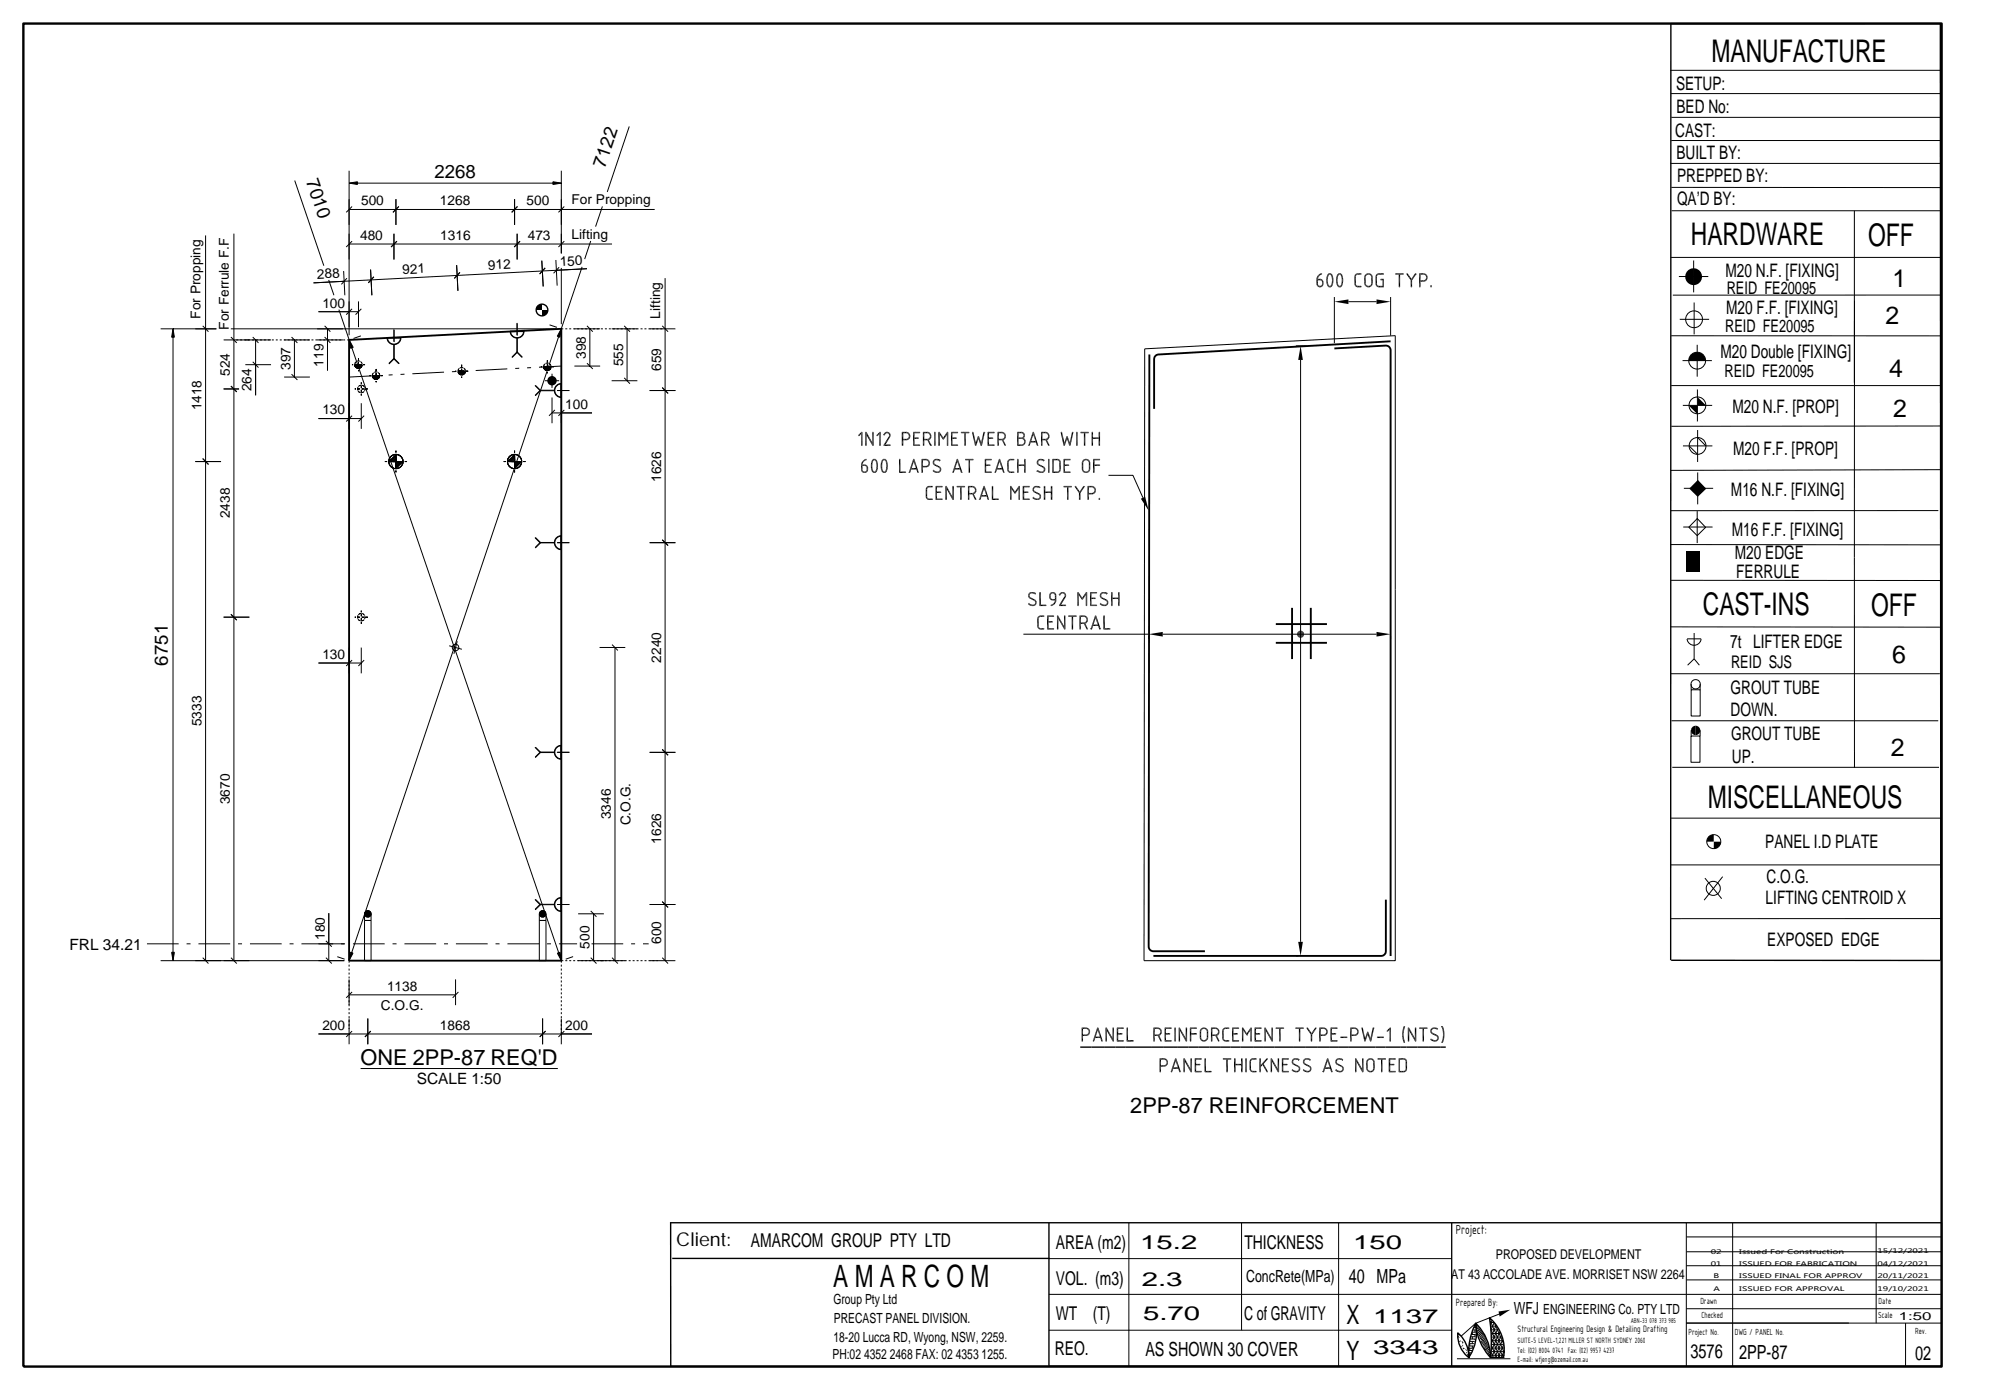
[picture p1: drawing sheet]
<svg xmlns="http://www.w3.org/2000/svg" width="430mm" height="297mm" viewBox="0 0 430 297" stroke-linecap="round" stroke-linejoin="round" font-family="sans-serif">
<defs><g id="words">
<g font-size="6.7">
<text x="365.8" y="13.2">MANUFACTURE</text>
<text x="361.4" y="52.3">HARDWARE</text>
<text x="399.3" y="52.6">OFF</text>
<text x="364" y="131.5">CAST-INS</text>
<text x="399.9" y="131.7">OFF</text>
<text x="365" y="172.6">MISCELLANEOUS</text>
</g>
<text font-size="6.6" x="178.1" y="275">A M A R C O M</text>
<g font-size="5.7">
<text x="287.8" y="283">X</text>
<text x="287.8" y="290.7">Y</text>
</g>
<g font-size="5.3">
<text x="404.5" y="61.3">1</text>
<text x="403" y="69.3">2</text>
<text x="403.8" y="80.5">4</text>
<text x="404.7" y="89.1">2</text>
<text x="404.4" y="141.6">6</text>
<text x="404.1" y="161.6">2</text>
</g>
<g font-size="4.7">
<text x="77.1" y="227.6">ONE 2PP-87 REQ'D</text>
<text x="241.6" y="237.9">2PP-87 REINFORCEMENT</text>
</g>
<g font-size="4.2">
<text x="243.7" y="267">15.2</text>
<text x="289.2" y="266.8">150</text>
<text x="244" y="274.8">2.3</text>
<text x="288.3" y="274.2">40 MPa</text>
<text x="244.3" y="282.2">5.70</text>
<text x="293.5" y="282.7">1137</text>
<text x="244.8" y="289.7">AS SHOWN 30 COVER</text>
<text x="293.5" y="289.3">3343</text>
<text x="361.3" y="290.3">3576</text>
<text x="371.7" y="290.4">2PP-87</text>
<text x="409.3" y="290.7">02</text>
</g>
<g font-size="4.1">
<text x="144.5" y="266.3">Client:</text>
<text x="160.5" y="266.5">AMARCOM GROUP PTY LTD</text>
<text x="225.7" y="266.8">AREA (m2)</text>
<text x="266" y="266.8">THICKNESS</text>
<text x="225.7" y="274.5">VOL. (m3)</text>
<text x="225.6" y="282">WT</text>
<text x="233.6" y="282">(T)</text>
<text x="265.9" y="282">C of GRAVITY</text>
<text x="225.4" y="289.6">REO.</text>
</g>
<g font-size="4">
<text x="358.2" y="19.2">SETUP:</text>
<text x="358.1" y="29.3">CAST:</text>
<text x="358.3" y="24.1">BED No:</text>
<text x="358.3" y="33.9">BUILT BY:</text>
<text x="65.3" y="38.6" transform="rotate(71 65.3 38.6)">7010</text>
<text x="92.9" y="38">2268</text>
<text x="129.3" y="36.1" transform="rotate(-71 129.3 36.1)">7122</text>
<text x="358.4" y="39">PREPPED BY:</text>
<text x="358.4" y="43.9">QA’D BY:</text>
<text x="368.8" y="59.2">M20 N.F. [FIXING]</text>
<text x="368.9" y="67.2">M20 F.F. [FIXING]</text>
<text x="367.7" y="76.6">M20 Double [FIXING]</text>
<text x="370.3" y="88.2">M20 N.F. [PROP]</text>
<text x="370.4" y="97.1">M20 F.F. [PROP]</text>
<text x="370" y="106.1">M16 N.F. [FIXING]</text>
<text x="370.1" y="114.5">M16 F.F. [FIXING]</text>
<text x="370.8" y="119.5">M20 EDGE</text>
<text x="371.1" y="123.5">FERRULE</text>
<text x="35.9" y="142.2" transform="rotate(-90 35.9 142.2)">6751</text>
<text x="369.8" y="138.5">7t LIFTER EDGE</text>
<text x="369.9" y="148.3">GROUT TUBE</text>
<text x="369.9" y="153">DOWN.</text>
<text x="370" y="158.1">GROUT TUBE</text>
<text x="370.2" y="163">UP.</text>
<text x="377.3" y="181.3">PANEL I.D PLATE</text>
<text x="377.6" y="188.7">C.O.G.</text>
<text x="377.4" y="193.1">LIFTING CENTROID X</text>
<text x="377.7" y="202.2">EXPOSED EDGE</text>
</g>
<g font-size="3.7">
<text x="369.1" y="62.8">REID FE20095</text>
<text x="368.7" y="70.9">REID FE20095</text>
<text x="368.6" y="80.7">REID FE20095</text>
<text x="370" y="142.7">REID SJS</text>
</g>
<g font-size="3.6">
<text x="266.4" y="274.1">ConcRete(MPa)</text>
<text x="323.6" y="280.8">WFJ</text>
</g>
<g font-size="3.3">
<text x="14.8" y="202.9">FRL 34.21</text>
<text x="89.1" y="231.6">SCALE 1:50</text>
</g>
<g font-size="3">
<text x="311.2" y="263.8">Project:</text>
<text x="178.1" y="278.6">Group Pty Ltd</text>
<text x="329.9" y="280.7">ENGINEERING Co. PTY LTD</text>
<text x="178.1" y="286.7">18-20 Lucca RD, Wyong, NSW, 2259.</text>
<text x="178.2" y="282.8">PRECAST PANEL DIVISION.</text>
<text x="177.9" y="290.4">PH:02 4352 2468 FAX: 02 4353 1255.</text>
</g>
<g font-size="2.9">
<text x="77.2" y="43.9">500</text>
<text x="94" y="43.9">1268</text>
<text x="112.5" y="43.9">500</text>
<text x="122.2" y="43.7">For Propping</text>
<text x="77" y="51.3">480</text>
<text x="94.1" y="51.3">1316</text>
<text x="112.8" y="51.3">473</text>
<text x="122.2" y="51.1">Lifting</text>
<text x="67.8" y="59.5" transform="rotate(-3 67.8 59.5)">288</text>
<text x="86" y="58.6" transform="rotate(-3 86 58.6)">921</text>
<text x="104.3" y="57.6" transform="rotate(-3 104.3 57.6)">912</text>
<text x="119.7" y="56.8" transform="rotate(-3 119.7 56.8)">150</text>
<text x="68.9" y="65.7">100</text>
<text x="42.9" y="68.1" transform="rotate(-90 42.9 68.1)">For Propping</text>
<text x="48.9" y="70.4" transform="rotate(-90 48.9 70.4)">For Ferrule F.F</text>
<text x="141.1" y="68.1" transform="rotate(-90 141.1 68.1)">Lifting</text>
<text x="125.2" y="76.7" transform="rotate(-90 125.2 76.7)">398</text>
<text x="49.1" y="80.3" transform="rotate(-90 49.1 80.3)">524</text>
<text x="53.8" y="83.6" transform="rotate(-90 53.8 83.6)">264</text>
<text x="62.1" y="79.1" transform="rotate(-90 62.1 79.1)">397</text>
<text x="69.1" y="78.4" transform="rotate(-90 69.1 78.4)">119</text>
<text x="133.2" y="78.3" transform="rotate(-90 133.2 78.3)">555</text>
<text x="141.3" y="79.3" transform="rotate(-90 141.3 79.3)">659</text>
<text x="43.1" y="87.7" transform="rotate(-90 43.1 87.7)">1418</text>
<text x="68.9" y="88.6">130</text>
<text x="120.8" y="87.4">100</text>
<text x="141.3" y="103" transform="rotate(-90 141.3 103)">1626</text>
<text x="49.1" y="110.8" transform="rotate(-90 49.1 110.8)">2438</text>
<text x="68.9" y="140.8">130</text>
<text x="141.3" y="141.6" transform="rotate(-90 141.3 141.6)">2240</text>
<text x="43.1" y="155.2" transform="rotate(-90 43.1 155.2)">5333</text>
<text x="49.1" y="171.8" transform="rotate(-90 49.1 171.8)">3670</text>
<text x="130.6" y="175.1" transform="rotate(-90 130.6 175.1)">3346</text>
<text x="134.8" y="176.4" transform="rotate(-90 134.8 176.4)">C.O.G.</text>
<text x="141.3" y="180.3" transform="rotate(-90 141.3 180.3)">1626</text>
<text x="69.4" y="200.9" transform="rotate(-90 69.4 200.9)">180</text>
<text x="126" y="202.7" transform="rotate(-90 126 202.7)">500</text>
<text x="141.3" y="201.7" transform="rotate(-90 141.3 201.7)">600</text>
<text x="81.4" y="215.9">C.O.G.</text>
<text x="82.7" y="211.7">1138</text>
<text x="68.9" y="220.1">200</text>
<text x="94" y="220.1">1868</text>
<text x="120.8" y="220.1">200</text>
<text x="319.7" y="269">PROPOSED DEVELOPMENT</text>
<text x="310.2" y="273.3">AT 43 ACCOLADE AVE. MORRISET NSW 2264</text>
</g>
<g font-size="2.4">
<text x="311.2" y="279.1">Prepared By:</text>
<text x="405.8" y="282">1:50</text>
</g>
<text font-size="2.1" x="324.4" y="284.7">Structural Engineering Design &amp; Detailing Drafting</text>
<g font-size="2">
<text x="363.4" y="278.7">Drawn</text>
<text x="363.7" y="281.6">Checked</text>
<text x="401.4" y="281.6">Scale</text>
<text x="401.5" y="278.7">Date</text>
<text x="360.9" y="285.2">Project No.</text>
<text x="370.8" y="285.2">DWG / PANEL No.</text>
<text x="409.3" y="285.1">Rev.</text>
</g>
<g font-size="1.8">
<text x="324.4" y="287">SUITE-5 LEVEL-1,221 MILLER ST NORTH SYDNEY 2060</text>
<text x="324.3" y="289.1">Tel: (02) 8004 0741 Fax: (02) 9957 4237</text>
<text x="324.3" y="291.1">E-mail: wfjeng@ozemail.com.au</text>
</g>
<text font-size="1.6" x="348.6" y="282.7">ABN-33 078 373 985</text>
<g font-size="1.3">
<text x="365.7" y="267.9">02</text>
<text x="371.8" y="267.9">Issued For Construction</text>
<text x="401.3" y="267.9">15/12/2021</text>
<text x="365.7" y="270.5">01</text>
<text x="366.3" y="275.8">A</text>
<text x="366.3" y="273.2">B</text>
<text x="371.7" y="275.8">ISSUED FOR APPROVAL</text>
<text x="371.7" y="273.2">ISSUED FINAL FOR APPROV</text>
<text x="371.7" y="270.5">ISSUED FOR FABRICATION</text>
<text x="401.3" y="275.8">19/10/2021</text>
<text x="401.3" y="273.1">20/11/2021</text>
<text x="401.3" y="270.5">04/12/2021</text>
</g>
</g></defs>
<path d="M31.4 201.7h91.9M126.4 201.7h12.2" fill="none" stroke="#000" stroke-width=".21" stroke-dasharray="6.8 1.7 .8 1.7" stroke-linecap="butt"/>
<g fill="none" stroke="#000" stroke-width=".21">
<path d="M357 15h57.9M357.1 20h57.9M63 38.6l6.2 18.2M74.6 39.1h45.4M74.6 36.5v35.1M74.6 39.1l1.8-.3v.6zM118.2 38.8l1.8 .3-1.8 .3zM120 36.5v17.7M134.5 27l-4.7 14M357 34.9h57.9M357.2 30h57.8M357.2 25.1h57.8"/>
<path d="M43.9 50.3v155M50 49.9v155.4M70.3 59.8l1.1 3.3M73.4 57.9l.3 5.2M74.1 59.5l-1.1 1.3M74.6 52.2h56.2M74.6 44.8h65.3M75.2 51.5l-1.2 1.3M75.2 44.1l-1.2 1.3M79.2 57.6l.3 5.5M79.9 59.2l-1.2 1.2M84.2 49.9v5.6"/>
<path d="M84.6 42.6v5.5M84.8 51.5l-1.2 1.3M85.2 44.1l-1.2 1.3M97.6 56.7l.3 5.4M98.3 58.2l-1.2 1.3M110 42.6v5.5M110.5 49.9v5.6M110.6 44.1l-1.2 1.3M111.1 51.5l-1.2 1.3M115.8 55.7l.3 5.5M116.5 57.3l-1.2 1.3M118.8 55.6l.3 5.4"/>
<path d="M119.5 57.1l-1.2 1.3M120 57.3v12M120.6 44.1l-1.2 1.3M120.6 51.5l-1.2 1.3M124.4 57l-4.4 13.2M125.5 57.4l-58.5 3M126.3 51.5l-1.3 3.9M128.8 44.1l-1.5 4.3M142.2 59.4v145.9M357.1 55h57.6M357.2 40l57.8 .1M357.3 45h57.6"/>
<path d="M358.8 59.1h6.3M362 55.7v6.8M396.3 45v36.8M34.3 70.3h11.9M37 70.3v135M37 70.3l.3 1.8h-.6zM43.3 69.6l1.3 1.3M47.8 72.6h10.1M49.3 70.3h69.7M49.4 72l1.2 1.3M52.4 77.9h5.5M54 77.3l1.2 1.2"/>
<path d="M54 72l1.2 1.3M54.6 72.6v11.9M60.7 72.6h5.5M62.3 80l1.3 1.2M62.3 72l1.3 1.3M62.9 72.6v8M67.8 72.6h5.5M68.1 66.6h8.5M69.4 72l1.2 1.3M69.4 69.6l1.2 1.3M70 70.3v8.9M72.4 66.2l2.2 6.4"/>
<path d="M74.6 72.6l45.4 132.7M74.6 72.6l.9 1.6-.6 .2zM75.2 66l-1.2 1.2M76.6 64.4v5.5M77.1 71.8l-1.5 .5M77.2 66l-1.2 1.2M82.7 72.1h3a1.49 1.49 0 0 1-1.5 1.5 1.49 1.49 0 0 1-1.5-1.5zM82.8 72.2l2.8-.1a1.4 1.4 0 0 1-1.3 1.4 1.4 1.4 0 0 1-1.5-1.3zM84.2 73.6l.1 3zM84.2 76.6l-1 1.1zM84.2 70.4v2.6zM84.2 76.6l1 1.1z"/>
<path d="M109 70.8h3a1.49 1.49 0 0 1-1.5 1.5 1.49 1.49 0 0 1-1.5-1.5zM109.1 70.8h2.8a1.4 1.4 0 0 1-1.3 1.4 1.4 1.4 0 0 1-1.5-1.4zM110.5 72.3l.1 3zM110.5 75.3l1 1.1zM110.5 75.2l-1 1.2zM110.5 69.1v2.6zM117.5 69.4l1.5 .6M118 79.9v3M120 70.2l-.3 1.9-.6-.2zM120 70.2l-45.4 135.1M122.8 70.3h5.5M122.8 78.2h5.5"/>
<path d="M125.5 77.6l1.2 1.2M125.5 69.6l1.2 1.3M126.1 70.3v7.9M130.7 70.3h5.5M133.4 69.6l1.2 1.3M134 70.3v11.1M138.9 70.3h5.5M141.5 69.6l1.3 1.3M244.7 74.5l53.5-2.8v133.6h-53.7zM277 73.9h2.3M278 76.9v124.4M285.2 63.5v9.8"/>
<path d="M288.2 64.5h6M297.2 63.5v8.2M357.2 71.8h57.5M359 68.2h6.3M359.6 77.1h6.3M362.1 64.6v6.9M362.8 73.7v6.8M396.4 64.3v99.8M414.9 63.1h-57.4M41.7 98.6h5.5M43.3 98l1.3 1.2M47.8 83.1h3.3"/>
<path d="M49.4 82.5l1.2 1.3M60.7 80.6h5.5M68.1 89.4h9.1M74.6 86.2v5.4M75.2 88.8l-1.2 1.3M77.2 86.2v5.4M77.8 88.8l-1.2 1.3M83.2 98.6l1.4-1.4v3M83.8 98.6l.8-.9v.9M84.6 98.6h.8l-.8 .8M84.6 97.1v1.5M84.6 97.1l-1.5 1.5h3"/>
<path d="M84.6 97.1h.1M84.6 98v-.4l-1 1M84.6 98.5l-.1 .1zM84.6 98.6h1.4l-1.4 1.4zM84.6 98.6h.2l-.2 .2zM84.6 97.3l-1.3 1.3M84.6 97.9l-.7 .7M84.6 98.2l-.4 .4M84.6 98.1l-.5 .5M84.6 97.4l-1.1 1.2M85 98.6l-.4 .4M85.1 98.6l-.5 .6"/>
<path d="M85.5 98.6l-.9 1M85.6 98.6l-1 1.1v-.4M85.8 98.6l-1.2 1.3M86 98.6l-1.4 1.3M86.1 98.6l-1.5 1.5M86.1 98.6l-1.5 1.6M108.5 98.6l1.5-1.4v3M109.1 98.6l.9-.9v.9M110 97.1v1.5M110 97.1l-1.5 1.5h3M110 97.1h.1M110 98v-.4l-1 1"/>
<path d="M110 98.5l-.2 .1zM110 98.6h1.4M110 97.3l-1.4 1.3M110 97.9l-.8 .7M110 98.2l-.4 .4M110 98.1l-.5 .5M110 97.4l-1.2 1.2M110 98.6h.1l-.1 .2zM110 98.6v1.4l1.4-1.4M110 98.6h.4l-.4 .4M110.5 98.6l-.5 .6M110.7 98.6l-.7 .8"/>
<path d="M110.8 98.6l-.8 1M111 98.6l-1 1.1v-.4M111.1 98.6l-1.1 1.3M111.3 98.6l-1.3 1.3M111.4 98.6l-1.4 1.5M111.5 98.6l-1.5 1.6M114.4 82.4l1.1 1zM115.4 83.4l-1 1.1zM115.5 83.4l3 .1zM116.5 81.4h3M118 84.9v5.5M118 88.2h8.5"/>
<path d="M118.6 87.6l-1.3 1.3M119.1 83.5h2.6zM119.9 82.1l.1 2.8zM120 82.1a1.4 1.4 0 0 0-1.4 1.4 1.4 1.4 0 0 0 1.4 1.4v5.5M120 82.1a1.45 1.45 0 0 0-1.5 1.4 1.45 1.45 0 0 0 1.5 1.5M120.6 87.6l-1.2 1.3M130.7 81.4h5.5M133.4 80.7l1.2 1.3M138.9 83.5h5.5M141.5 82.8l1.3 1.3M184.1 92.3v2.8M184.1 92.3v3"/>
<path d="M184.3 92.3v3M185 92.3v2.8M185.2 92.3v2.8M186.5 92.4v2.9M186.7 92.4v2.9M188 92.3v2.8M188 92.3v3M188.2 92.3v3M199.7 92.3v3M199.9 92.3v3M200.7 92.3v2.8M200.8 92.3v2.8"/>
<path d="M202.4 92.3v2.8M202.4 92.3v3M202.5 92.3v3M202.6 92.3v3M224.1 98.1v3M224.2 98.1v3M225 98.1v3M225.1 98.1v3M230.1 92.3v3M230.2 92.3v3M357.2 82.4h57.7M359.7 86.6h6.3"/>
<path d="M359.7 95.3h6.3M361 95.3l1.8 1.8M362.8 83.2v6.9M362.8 91.9v6.8M362.9 93.5l1.7 1.8M414.8 91l-57.6 .1M114.4 114.9l1.1 1-.1 .1zM115.4 115.9l.1 .1-1.1 1.1zM115.5 115.9l3 .1zM118.9 114.9a.94 .94 0 0 1 1.1-.3 1.45 1.45 0 0 0-1.4 1.4 1.45 1.45 0 0 0 1.4 1.5 1.5 1.5 0 0 1-1.4-1 1.5 1.5 0 0 1 .3-1.6zM119.1 116h2.6zM119.9 114.6l.1 2.8z"/>
<path d="M138.9 116h5.5M141.5 115.4l1.3 1.2M202.1 103.8v2.9M202.3 103.8v2.9M203.6 104v2.8M203.8 104v2.8M216 103.8v2.9M216.1 103.8v2.9M217.8 103.8v2.9M217.8 103.8v3M217.9 103.8v3M236.9 101.6h5.2l2.2 4.8"/>
<path d="M357 116.4h57.7M359.8 112.6h6.2M359.9 104.3h6.3M362.8 110.8l1.8 1.9-1.8 1.8-1.8-1.8zM362.8 109.2v6.9M362.9 101v6.8M414.3 109.1h-57.2M414.7 100.4l-57.6 .1M47.8 131.9h5.5M49.4 131.3l1.2 1.2M74.6 138.4v5.5M77.2 138.4v5.5"/>
<path d="M96 138l2.7 .7M97.7 137l-.7 2.7M128.1 138.4h5.5M130.8 137.7l1.3 1.3M131.4 138.4v66.9M218.7 135.5h26.8M226 131.5v2.9M226.1 131.5v2.9M227.5 131.7v2.8M227.6 131.7v2.8M230.4 126.5v2.9M230.5 126.5v2.9"/>
<path d="M232.1 126.5v2.9M232.1 126.5v3M232.2 126.5v3M232.3 126.5v3M245.5 135.9v.6M248.5 135.5h45.7M297.2 135.9v.6M357.1 134h57.6M357.2 124l57.5 .1M360.6 136.6a1.51 1.51 0 0 0 1.5 1.3 1.51 1.51 0 0 0 1.5-1.3M360.6 136.5h3M362.1 135.3v5.5"/>
<path d="M68.1 141.7h9.1M75.2 141.1l-1.2 1.2M77.8 141.1l-1.2 1.2M114.4 159.7l1.1 1zM118.9 159.7a.93 .93 0 0 1 1.1-.3 1.45 1.45 0 0 0-1.4 1.4 1.45 1.45 0 0 0 1.4 1.5 1.49 1.49 0 0 1-1.4-1 1.49 1.49 0 0 1 .3-1.6zM119.9 159.4l.1 2.8zM357.1 144h57.5M357.3 154h57M361.4 157.3h1.9v5.6h-1.9zM361.5 147.4h1.9v5.6h-1.9zM361.5 146.2v1.2M361.5 156.1v1.2"/>
<path d="M362.1 140.8l-1.4 1.4M362.1 140.8l1.1 1.4M363.4 156.1v1.2M363.4 146.2v1.2M115.4 160.7l-1 1.2zM115.5 160.7l3 .1zM119.1 160.8h2.6zM138.9 160.8h5.5M141.5 160.1l1.3 1.3M357.2 174.8h57.8M357.4 164h57M70.3 195.2v10.1"/>
<path d="M77.9 196.7h1.4zM78.4 195.1h.4l.1 .3-.2 .2-.4-.2zM78.5 195.2h.2l.1 .2-.2 .1zM78.5 195l.4 .2-.2 .3-.3-.1zM78.5 195.2l.2 .2zM78.6 195.2l.1 .1zM78.6 195.2l.2 .1-.1 .1-.2-.1zM78.6 195.3h.1M79.3 195.3v10h-1.4v-10M114.4 192.2l1.1 1-.1 .1zM115.3 196.7h1.4zM115.4 193.2l.1 .1-1.1 1.1z"/>
<path d="M115.5 193.2l3 .1zM115.7 195.2l.4-.2 .1 .4-.3 .1zM115.8 195.1h.4l.1 .3-.4 .2-.2-.2zM115.8 195.2l.2-.1 .1 .2-.1 .1zM115.9 195.2l.2 .2zM115.9 195.2l.1 .1zM116 195.3h.1M116.7 195.3v10h-1.4v-10M118.9 192.2a.94 .94 0 0 1 1.1-.3 1.45 1.45 0 0 0-1.4 1.4 1.45 1.45 0 0 0 1.4 1.5 1.51 1.51 0 0 1-1.4-.9 1.51 1.51 0 0 1 .3-1.7zM119.1 193.3h2.6zM119.9 191.9l.1 2.8zM123.6 195.3h5.5"/>
<path d="M126.3 194.7l1.2 1.2M126.9 195.3v10M138.9 193.3h5.5M141.5 192.7l1.3 1.2M357 184.8h58M364.4 187.7l3.6 4.3M368.2 187.3l-4 5.1M415 196.3h-57.8M34.3 205.3h39.3M36.7 203.5h.6l-.3 1.8zM43.3 204.7l1.3 1.2M49.4 204.7l1.2 1.2"/>
<path d="M68.1 201.7h5.5M69.7 204.7l1.2 1.2M69.7 201.1l1.2 1.2M72.1 204.4l1.6 .6M74.6 209.3v5.5M74.6 217.7v5.5M74.6 212.6h22.8M74.9 203.5l.6 .2-.9 1.6zM75.2 212l-1.2 1.2M78.6 217.7v5.5M97.4 209.3v5.5M98 212l-1.2 1.2"/>
<path d="M116 217.7v5.5M119.1 203.7l.6-.2 .3 1.8zM120 217.7v5.5M122.5 204.4l-1.6 .6M123.6 205.3h10M126.3 204.7l1.2 1.2M130.8 204.7l1.3 1.2M138.9 205.3h5.5M141.5 204.7l1.3 1.2M236.4 219.6v2.8M236.5 219.6v2.8M237.9 219.7v2.9"/>
<path d="M238 219.7v2.9M251.1 219.6v3M251.2 219.6v3M252 219.6v2.8M252.1 219.6v2.8M253.5 219.7v2.9M253.7 219.7v2.9M265.5 219.6v2.8M265.7 219.6v2.8M267.3 219.6v3M267.4 219.6v3M267.5 219.6v3"/>
<path d="M270.3 219.6v2.8M270.5 219.6v2.8M271.8 219.7v2.9M272 219.7v2.9M277 204.3h.6M297.1 219.6v2.8M297.1 219.6v3M297.2 219.6v3M301 219.6v2.8M301.1 219.6v2.8M302.5 219.7v2.9M302.6 219.7v2.9"/>
<path d="M68.1 221h58.4M75.2 220.3l-1.2 1.3M77.1 228.3h42.1M79.2 220.3l-1.2 1.3M116.6 220.3l-1.2 1.3M120.6 220.3l-1.2 1.3M253 226.1v2.9M253.2 226.1v2.9M254.5 226.3v2.8M254.7 226.3v2.8M266.2 226.1v3M266.4 226.1v3"/>
<path d="M271.7 226.1v2.9M271.8 226.1v2.9M273.2 226.3v2.8M273.3 226.3v2.8M289.7 226.1v2.9M289.8 226.1v2.9M291.2 226.3v2.8M291.3 226.3v2.8M299 226.1v3M299.2 226.1v3M224.2 276.6h190.8M224.2 269h86.1"/>
<path d="M241.3 261.3v30.6M265.4 261.3v23M286.1 261.3v30.6M310.3 261.3v30.6M360.4 261.3v30.6M360.4 279.7h54.6M360.4 270.5h54.6M360.5 273.5h54.5M360.5 267.5h54.5M360.5 264.3h54.5M370.3 261.3v30.6M401 261.3v21.5"/>
<path d="M224.2 284.3h86.1M311.4 290.4h11.4M311.7 285.5h.1M311.9 285.4h.1M311.8 285.8h.1M312 286.6h.1M312.2 286.6h.1M312.5 287.7h.1M312.5 286.7h.1M312.7 287h.1M312.6 287.4h.1M312.7 286.9h.1"/>
<path d="M312.7 288.2h.1M312.8 288.1h.1M312.9 288.2h.1M312.9 288.1v.1M313.3 288.3h.1M313.4 288.6h.1M313.4 288.5v.1M313.4 289h.1M313.7 289.7h.1M313.7 289.4h.1M313.9 289.1h.5M313.9 288.6h.7"/>
<path d="M314 288.1h.8M314 287.6h1M314.1 289.1l.1 .5h-.3M314.1 288.1v.5M314.2 286.7h1M314.3 286.1h1M314.4 285.7h1M314.6 285.2h.8M314.7 284.7v.5M314.7 285.7v.4M314.7 286.7v.4M314.7 287.6v.5"/>
<path d="M314.7 284.7h.7M314.9 284.2h.5M315 283.7h.4M315.1 287.1h-1v.5M315.3 284.2v.5M315.3 285.2v.5M315.3 286.1v.3M315.4 283.1l.2 .2M315.4 283.2h-.1v.5M315.5 283.3v.1M315.5 283.5l.5 .6M315.7 284.2l.1 .2"/>
<path d="M315.8 283.3l-.2 .2M316 283.5l-.2 .2M316.1 284.1l-.3 .5M316.1 285.4v.1M316.1 285.3l.5 .6M316.1 284l.5 .6M316.2 283.8l-.2 .2M316.3 284.4l-.4 .5M316.3 285.7l-.1 .1M316.3 285l.5 .7M316.5 284.6l-.5 .7M316.5 285.9l-.2 .2"/>
<path d="M316.5 286.1l.5 .6M316.5 284.8l.5 .6M316.5 286.6l.3 .4M316.8 284.6l-.2 .2M316.9 284.8l-.1 .2M317.1 285.1l-.1 .2M317.1 285.3l.3 .3M317.1 286.7l-.3 .4M317.1 285.4l-.5 .7M317.1 286.6l.5 .6M317.2 287.9l.4 .6M317.3 287l-.4 .4"/>
<path d="M317.3 285.7l-.5 .6M317.3 287.6l.5 .6M317.3 286.3l.5 .7M317.5 287.2l-.4 .5M317.5 285.9l-.5 .7M317.5 286.1l.3 .3M317.5 287.4l.5 .6M317.9 286.9l-.3 .5M318.1 287.2l-.3 .4M318.1 287.8l.2 .3M318.1 288l-.5 .6M318.1 289.1l.5 .6"/>
<path d="M318.1 289.3h.1M318.2 287.6l-.2 .2M318.3 288.2l-.5 .7M318.3 289.5l-.1 .1M318.3 288.9l.3 .3M318.4 288.5l-.4 .6M318.5 281.9h.1M318.5 289.7l-.1 .1M318.5 282.2l3 6.9M318.5 282.6h.8M318.6 283.4h1.3M318.6 289.9h.1"/>
<path d="M318.7 284.2l2.6 5.9M318.7 289.6h2.8M318.7 289l.5 1.1M318.7 285h2M318.7 285.7h2.3M318.7 288.8h2.8M318.8 285.9l1.8 4.2M318.8 287.5l1.1 2.6M318.8 286.5h2.4M318.8 287.3h2.6M318.8 288.1h2.7M318.9 282.1l-.3 .7"/>
<path d="M319.3 282.7l-.6 1.5h1.6M319.4 282.8l1.9 4.2M319.8 283.2l-1.1 2.4M320.2 283.9l-1.4 3.1M320.5 284.6l-1.8 4.1M320.7 280.7l-5.3 2.1-3.1 2.8M320.9 285.4l-2.1 4.7M321.2 286.3l-1.7 3.8M321.4 287.4l-1.2 2.7M321.5 288.6l-.6 1.5M321.5 290.1h-2.9M360.4 282.7h54.5"/>
<path d="M407.3 282.7v9.2"/>
<circle cx="362.1" cy="68.2" r="1.8"/>
<circle cx="362.8" cy="77.1" r="1.8"/>
<circle cx="84.6" cy="98.6" r="1.53"/>
<circle cx="84.6" cy="98.6" r="1.51"/>
<circle cx="110" cy="98.6" r="1.51"/>
<circle cx="110" cy="98.6" r="1.53"/>
<circle cx="362.8" cy="86.6" r="1.8"/>
<circle cx="362.8" cy="95.3" r="1.8"/>
<circle cx="97.4" cy="138.4" r=".7"/>
<circle cx="362.4" cy="146.2" r="1"/>
<circle cx="366.3" cy="179.9" r="1.5"/>
<circle cx="78.6" cy="195.3" r=".62"/>
<circle cx="78.6" cy="195.3" r=".66"/>
<circle cx="78.6" cy="195.3" r=".7"/>
<circle cx="78.6" cy="195.3" r=".51"/>
<circle cx="78.6" cy="195.3" r=".34"/>
<circle cx="78.6" cy="195.3" r=".46"/>
<circle cx="78.6" cy="195.3" r=".42"/>
<circle cx="78.6" cy="195.3" r=".54"/>
<circle cx="78.6" cy="195.3" r=".37"/>
<circle cx="78.6" cy="195.3" r=".22"/>
<circle cx="78.6" cy="195.3" r=".58"/>
<circle cx="116" cy="195.3" r=".42"/>
<circle cx="116" cy="195.3" r=".46"/>
<circle cx="116" cy="195.3" r=".54"/>
<circle cx="116" cy="195.3" r=".18"/>
<circle cx="116" cy="195.3" r=".37"/>
<circle cx="116" cy="195.3" r=".5"/>
<circle cx="116" cy="195.3" r=".62"/>
<circle cx="116" cy="195.3" r=".58"/>
<circle cx="116" cy="195.3" r=".22"/>
<circle cx="116" cy="195.3" r=".66"/>
<circle cx="116" cy="195.3" r=".7"/>
<circle cx="116" cy="195.3" r=".34"/>
<circle cx="366.2" cy="189.8" r="1.5"/>
</g>
<g fill="none" stroke="#000" stroke-width=".21" stroke-dasharray=".4 .4" stroke-linecap="butt">
<path d="M74.6 72.6h-24.5M75.8 77.9a.79 .79 0 0 1 .8-.8 .79 .79 0 0 1 .8 .8M75.8 77.9h1.6M75.9 78.2l-.1-.3M75.9 78.2l.1 .2M75.9 77.6a.8 .8 0 0 1 1-.4 .8 .8 0 0 1 .5 1M75.9 77.9h1.4M75.9 78.1v-.2M75.9 78.1l.2 .2M76 78.4a.77 .77 0 0 0 1.2 0M76 78.4l-.1-.2M76 77.9h1.2"/>
<path d="M76.1 78.1l-.1-.2M76.1 78.1v.2M76.1 78.3a.69 .69 0 0 0 1.1 0M76.1 78.3l-.2-.2M76.1 77.9h1M76.1 78.3a.59 .59 0 0 0 .9 0M76.1 78.3v-.2M76.2 78.1l-.1-.2M76.2 78.1v.2M76.2 77.9h.8M76.2 78.3l.4 .1 .3-.1M76.2 78.3v-.2"/>
<path d="M76.2 78.1v-.2M76.2 78.1l.1 .1M76.3 77.9h.6M76.3 78.2h.6M76.3 78.2l-.1-.1M76.3 78.1v-.2M76.3 78.1l.1 .1M76.4 77.9h.4M76.4 78.2h.4M76.4 78.2l-.1-.1M76.4 78v-.1M76.4 78l.1 .1"/>
<path d="M76.5 78v-.1M76.5 77.9h.2M76.5 78h.2M76.5 78.1h.2M76.5 78.1l-.1-.1M76.6 76.5v2.8M76.7 78h-.2M76.7 77.9v.1M76.7 78.1l.1-.1M76.7 78.1h-.2M76.8 78l-.1 .1M76.8 78.2l.1-.1"/>
<path d="M76.8 78.2h-.4M76.8 77.9v.1M76.9 78.1l-.1 .1M76.9 77.9v.2M76.9 78.2l.1-.1M76.9 78.2h-.6M76.9 78.3l.1-.2M76.9 78.3l-.3 .1-.4-.1M77 78.1l-.1 .1M77 77.9v.2M77 78.1l-.1 .2M77 78.3l.2-.2"/>
<path d="M77 78.3a.59 .59 0 0 1-.9 0M77.1 77.9l-.1 .2M77.2 78.1l-.2 .2M77.2 78.3l.1-.2M77.2 78.3a.69 .69 0 0 1-1.1 0M77.2 77.9v.2M77.2 78.4l.1-.2M77.2 78.4a.77 .77 0 0 1-1.2 0M77.3 78.1l-.1 .2M77.3 77.9v.2M77.3 78.2l-.1 .2M77.4 77.9l-.1 .3"/>
<path d="M77.4 78.2a.8 .8 0 0 1-1.1 .5 .8 .8 0 0 1-.4-1.1M77.4 77.9a.79 .79 0 0 1-.8 .8 .79 .79 0 0 1-.8-.8M78 77.9h-2.8M79.6 80a.8 .8 0 0 1 1.1-.5 .8 .8 0 0 1 .4 1.1M80.4 78.9v2.8M97.9 79.3a.8 .8 0 0 1 .8-.8 .8 .8 0 0 1 .8 .8M97.9 79.3h1.5M97.9 79.6v-.3M97.9 79.6l.1 .2M97.9 79a.8 .8 0 0 1 1.1-.4 .8 .8 0 0 1 .4 1M98 79.3h1.4M98 79.5v-.2"/>
<path d="M98 79.5l.1 .2M98 79.8a.77 .77 0 0 0 1.3 0M98 79.8l-.1-.2M98.1 79.3h1.2M98.1 79.5v-.2M98.1 79.5l.1 .2M98.1 79.7a.71 .71 0 0 0 1.1 0M98.1 79.7l-.1-.2M98.2 79.3h.9M98.2 79.5v-.2M98.2 79.5l.1 .2M98.2 79.7a.59 .59 0 0 0 .9 0"/>
<path d="M98.2 79.7l-.1-.2M98.3 79.3h.8M98.3 79.5v-.2M98.3 79.5l.1 .1M98.3 79.7l.4 .1 .3-.1M98.3 79.7l-.1-.2M98.4 79.3h.6M98.4 79.5v-.2M98.4 79.5l.1 .1M98.4 79.6h.6M98.4 79.6l-.1-.1M98.5 79.3h.4"/>
<path d="M98.5 79.6h.4M98.5 79.6l-.1-.1M98.5 79.4v-.1M98.5 79.4l.1 .1M98.6 79.4v-.1M98.6 79.3h.2M98.6 79.5h.2M98.6 79.5l-.1-.1M98.6 79.4h.1M98.7 77.9v2.8M98.7 79.4h.1M98.7 79.4h-.1"/>
<path d="M98.8 79.3v.1M98.8 79.4h-.1M98.8 79.5v-.1M98.8 79.5h-.2M98.8 79.4v.1M98.9 79.3l-.1 .1M98.9 79.6v-.1M98.9 79.6h-.4M98.9 79.5v.1M99 79.6v-.1M99 79.6h-.6M99 79.3l-.1 .2"/>
<path d="M99 79.7l.1-.2M99 79.7l-.3 .1-.4-.1M99 79.5v.1M99.1 79.3l-.1 .2M99.1 79.5l-.1 .2M99.1 79.7l.1-.2M99.1 79.7a.59 .59 0 0 1-.9 0M99.1 79.3v.2M99.2 79.5l-.1 .2M99.2 79.7l.1-.2M99.2 79.7a.71 .71 0 0 1-1.1 0M99.3 79.3l-.1 .2"/>
<path d="M99.3 79.8l.1-.2M99.3 79.8a.77 .77 0 0 1-1.3 0M99.3 79.5l-.1 .2M99.4 79.3l-.1 .2M99.4 79.6l-.1 .2M99.4 79.3v.3M99.4 79.6a.8 .8 0 0 1-1 .5 .8 .8 0 0 1-.5-1.1M99.5 79.3a.8 .8 0 0 1-.8 .8 .8 .8 0 0 1-.8-.8M100.1 79.3h-2.8M116.2 78.4a.8 .8 0 0 1 .8-.8 .8 .8 0 0 1 .8 .8M116.2 78.4h1.5M116.2 78.6v-.2"/>
<path d="M116.2 78.6l.2 .2M116.2 78.1a.8 .8 0 0 1 1.1-.5 .8 .8 0 0 1 .4 1.1M116.3 78.4h1.4M116.3 78.6v-.2M116.3 78.6l.1 .2M116.4 78.8a.74 .74 0 0 0 1.2 0M116.4 78.8l-.2-.2M116.4 78.4h1.2M116.4 78.6v-.2M116.4 78.6l.1 .2M116.4 78.8a.66 .66 0 0 0 1.1 0M116.4 78.8l-.1-.2"/>
<path d="M116.5 78.4h1M116.5 78.6v-.2M116.5 78.6l.1 .1M116.5 78.8a.57 .57 0 0 0 .9 0M116.5 78.8l-.1-.2M116.6 78.4h.8M116.6 78.5v-.1M116.6 78.5l.1 .2M116.6 78.7l.4 .2 .3-.2M116.6 78.7l-.1-.1M116.7 78.4h.6M116.7 78.7l.3 .1 .3-.1"/>
<path d="M116.7 78.7l-.1-.2M116.7 78.5v-.1M116.7 78.5l.1 .1M116.8 78.4h.4M116.8 78.5v-.1M116.8 78.5l.1 .1M116.8 78.6h.4M116.8 78.6l-.1-.1M116.9 78.4h.2M116.9 78.6h.2M116.9 78.6l-.1-.1M117 77v2.8"/>
<path d="M117.1 78.4h-.2M117.1 78.6l.1-.1M117.1 78.6h-.2M117.2 78.5l-.1 .1M117.2 78.6v-.1M117.2 78.6h-.4M117.2 78.4v.1M117.2 78.5v.1M117.3 78.4l-.1 .1M117.3 78.7v-.2M117.3 78.7l-.3 .1-.3-.1M117.3 78.7l.1-.1"/>
<path d="M117.3 78.7l-.3 .2-.4-.2M117.3 78.5v.2M117.4 78.4l-.1 .1M117.4 78.6l-.1 .1M117.4 78.8l.1-.2M117.4 78.8a.57 .57 0 0 1-.9 0M117.5 78.4l-.1 .2M117.5 78.6l-.1 .2M117.5 78.8l.1-.2M117.5 78.8a.66 .66 0 0 1-1.1 0M117.6 78.4l-.1 .2M117.6 78.8l.1-.2"/>
<path d="M117.6 78.8a.74 .74 0 0 1-1.2 0M117.6 78.6l-.1 .2M117.7 78.4l-.1 .2M117.7 78.6l-.1 .2M117.7 78.4v.2M117.7 78.7a.8 .8 0 0 1-1 .4 .8 .8 0 0 1-.5-1M117.8 78.4a.8 .8 0 0 1-.8 .8 .8 .8 0 0 1-.8-.8M118.4 78.4h-2.8M120 70.3h21.7M76.4 83.1a.8 .8 0 0 1 .8-.8 .8 .8 0 0 1 .8 .8M76.5 83.4a.8 .8 0 0 1 .4-1 .8 .8 0 0 1 1.1 .4M77.2 81.7v2.8"/>
<path d="M77.2 84.5v-2.8M78 82.8a.8 .8 0 0 1-.5 1.1 .8 .8 0 0 1-1-.5M78 83.1a.8 .8 0 0 1-.8 .8 .8 .8 0 0 1-.8-.8M78.6 83.1h-2.8M79.6 80.3a.79 .79 0 0 1 .8-.8 .79 .79 0 0 1 .8 .8M79.6 80.3h1.5M79.6 80.5v-.2M79.6 80.5l.1 .2M79.7 80.3h1.3M79.7 80.5v-.2M79.7 80.5l.1 .2M79.7 80.7a.77 .77 0 0 0 1.3 0"/>
<path d="M79.7 80.7l-.1-.2M79.8 80.3h1.2M79.8 80.5v-.2M79.8 80.5l.1 .2M79.8 80.7a.71 .71 0 0 0 1.1 0M79.8 80.7l-.1-.2M79.9 80.3h.9M79.9 80.5v-.2M79.9 80.5l.1 .1M79.9 80.7a.59 .59 0 0 0 .9 0M79.9 80.7l-.1-.2M80 80.3h.8"/>
<path d="M80 80.4v-.1M80 80.4l.1 .2M80 80.6l.4 .2 .3-.2M80 80.6l-.1-.1M80.1 80.3h.6M80.1 80.4v-.1M80.1 80.4l.1 .1M80.1 80.6h.5M80.1 80.6l-.1-.2M80.2 80.3h.4M80.2 80.5h.4M80.2 80.5l-.1-.1"/>
<path d="M80.2 80.4v-.1M80.2 80.4l.1 .1M80.3 80.3h.2M80.3 80.5h.2M80.3 80.5l-.1-.1M80.5 80.3h-.2M80.5 80.5v-.1M80.5 80.5h-.2M80.5 80.4v.1M80.6 80.3l-.1 .1M80.6 80.5v-.1M80.6 80.5h-.4"/>
<path d="M80.6 80.4v.1M80.6 80.6l.1-.2M80.6 80.6h-.5M80.7 80.3l-.1 .1M80.7 80.6l.1-.1M80.7 80.6l-.3 .2-.4-.2M80.7 80.4l-.1 .2M80.8 80.3l-.1 .1M80.8 80.5l-.1 .1M80.8 80.7l.1-.2M80.8 80.7a.59 .59 0 0 1-.9 0M80.8 80.3v.2"/>
<path d="M80.9 80.5l-.1 .2M80.9 80.7l.1-.2M80.9 80.7a.71 .71 0 0 1-1.1 0M81 80.3l-.1 .2M81 80.7l.1-.2M81 80.7a.77 .77 0 0 1-1.3 0M81 80.5l-.1 .2M81 80.3v.2M81.1 80.5l-.1 .2M81.1 80.6a.8 .8 0 0 1-1 .4 .8 .8 0 0 1-.5-1M81.1 80.3v.2M81.2 80.3a.79 .79 0 0 1-.8 .8 .79 .79 0 0 1-.8-.8"/>
<path d="M81.8 80.3h-2.8M82.2 98.6h4.8M84.6 96.2v4.8M87 98.6h-4.8M107.6 98.6h4.8M110 96.2v4.8M112.4 98.6h-4.8M117.2 81.1a.8 .8 0 0 1 1.1-.5 .8 .8 0 0 1 .4 1.1M118.7 81.7a.8 .8 0 0 1-1 .4 .8 .8 0 0 1-.5-1M84.6 101v-4.8M110 101v-4.8M76.4 131.9a.8 .8 0 0 1 .8-.8 .8 .8 0 0 1 .8 .8"/>
<path d="M76.5 132.2a.8 .8 0 0 1 .4-1 .8 .8 0 0 1 1.1 .4M77.2 130.5v2.8M77.2 133.3v-2.8M78 131.6a.8 .8 0 0 1-.5 1 .8 .8 0 0 1-1-.4M78 131.9a.8 .8 0 0 1-.8 .8 .8 .8 0 0 1-.8-.8M78.6 131.9h-2.8M74.6 205.3v14.6M120 205.3h20.6M120 205.3v15.8"/>
</g>
<g fill="none" stroke="#000" stroke-width=".4">
<path d="M74.6 72.6l45.4-2.3v135h-45.4zM245.7 75.8l-.2 126.5a1.01 1.01 0 0 0 1 1h11M285.2 74.5l11-.7a1 1 0 0 1 1 1v129.5M297.2 72.9l-49.5 2.9a1 1 0 0 0-1 .9v10.7M195.7 98.2v2.1M205 98.2v2.1M214 98.2v2.1M210.7 104v2.1M234.5 131.6v2.2M272.7 137.4h10.9M272.7 133.4h10.9M276.2 129.9v10.9"/>
<path d="M280.2 129.9v10.9M296.2 192.3v11a1.01 1.01 0 0 1-1 1h-48.7M235 219.7v2.1M251.6 226.3v2.1"/>
<circle cx="118" cy="81.4" r=".8"/>
</g>
<g fill="#000">
<path d="M74.6 39.1l1.8-.3v.6zM118.2 38.8l1.8 .3-1.8 .3zM281.4 59.5l.3 .4-.3-.2zM281.4 59.5h.3v.1zM281.7 58.8l-.3 .7zM281.7 58.8l.1 .4-.4 .3zM281.4 59.5l.4-.3-.1 .3zM281.7 59.9v.7h-.3zM281.4 59.7l.3 .2-.3 .7zM281.4 59.5l.3 .1v.3zM281.7 58.8l.4-.3zM281.7 58.8l.6-.4z"/>
<path d="M281.7 58.8l.6-.4v.3zM281.7 58.8l.6-.1-.3 .2zM281.7 58.8l.2 .3-.1 .1zM281.7 58.8l.3 .1-.1 .2zM282.1 59.6l.5 .1zM282.1 59.6l.6 .2zM282.1 59.6l.6 .2-.3 .2zM282.1 59.6l.3 .4zM281.7 59.6l.4 .3h-.4zM281.7 59.6h.4v.3zM282.1 59.6l.1 .3zM282.4 58.4l.1 .3z"/>
<path d="M282.5 58.4v.3zM282.6 58.5l-.1 .2zM282.3 58.4l.2 .3h-.2zM282.3 58.4l.2 .3zM282.6 58.5l-.1 .1zM282.7 59.8l.2 .4zM282.7 59.8l.2 .5zM282.7 59.8l.2 .5-.3-.1zM282.7 59.8l-.1 .4zM282.4 60l.3-.2zM283.5 59.2l.3 .1-.3 .3zM283.5 59.6l.3-.3v.4z"/>
<path d="M283.5 59.2h.4l-.1 .1zM283.6 59l.3-.1-.4 .3zM283.5 59.2l.4-.3v.3zM283.5 59.9l.3-.2v.2zM283.5 59.6l.3 .1-.3 .2zM284 58.4h.2v.3zM284 58.4l.2 .3zM283.6 59l.5-.3-.2 .2zM283.7 58.7h.4l-.5 .3zM283.7 58.7l.3-.3 .1 .3zM284.2 58.4l.2 .3h-.2zM284.2 58.4h.2v.3z"/>
<path d="M284.4 58.4l.5 .6zM284.4 58.4l.5 .6-.4-.1zM284.4 58.4l.1 .5-.1-.2zM284.5 58.9l.4 .1-.3 .2zM284.6 59.2l.3-.2v.2zM284.6 59.2h.3l-.3 .1zM284.9 59.2l.1 .4-.3 .1zM284.6 59.3l.3-.1-.2 .5zM284.7 59.9l.3-.3v.3zM284.7 59.7l.3-.1-.3 .3zM285.6 59.2l.3 .1-.3 .3zM285.6 59.6l.3-.3v.4z"/>
<path d="M285.6 59.2h.4l-.1 .1zM285.7 59l.3-.1-.4 .3zM285.6 59.2l.4-.3v.3zM285.6 59.9l.3-.2v.2zM285.6 59.6l.3 .1-.3 .2zM286.1 58.4h.2v.3zM286.1 58.4l.2 .3zM285.7 59l.5-.3-.2 .2zM285.8 58.7h.4l-.5 .3zM285.8 58.7l.3-.3 .1 .3zM286.3 58.4l.2 .3h-.2zM286.3 58.4h.3l-.1 .3z"/>
<path d="M286.6 58.4l.4 .6zM286.6 58.4l.4 .6-.4-.1zM286.6 58.4v.5l-.1-.2zM286.6 58.9l.4 .1-.3 .2zM286.7 59.2l.3-.2v.2zM286.7 59.2h.3l-.3 .1zM287 59.2l.1 .4-.3 .1zM286.7 59.3l.3-.1-.2 .5zM286.8 59.9l.3-.3v.3zM286.8 59.7l.3-.1-.3 .3zM289.5 59.1h.3zM289.6 58.7l-.1 .4z"/>
<path d="M289.6 58.7l.3 .2-.4 .2zM289.5 59.1l.4-.2zM289.6 58.7l.3 .1zM289.6 58.7l.4 .1zM289.7 58.6l.4-.2zM289.7 58.6l.5-.2zM289.7 58.6l.5-.2v.3zM289.7 58.6l.5 .1zM289.6 58.7l.1-.1 .3 .2zM290.2 58.4v.3zM290.2 58.4h.7v.3zM290.2 58.4l.7 .3h-.7z"/>
<path d="M290.9 58.4l.1 .1zM291 58.5l-.1 .2zM290.9 58.4l.1 .1-.1 .2zM291.7 58.8l-.1 .5zM291.7 58.8l.2-.2-.3 .7zM291.9 58.6l.1 .3-.4 .4zM291.6 59.3l.4-.4zM292 58.5l.3-.1-.4 .2zM291.9 58.6l.6-.2zM291.9 58.6l.6-.2-.1 .3zM291.9 58.6l.5 .1zM291.9 58.6l.2 .3h-.1z"/>
<path d="M291.6 59.3l.3-.1v.1zM291.9 59.3v1.2h-.3zM291.6 59.3h.3l-.3 1.2zM291.9 58.6l.3 .2-.1 .1zM292.5 58.4l.5 .1zM292.5 58.4l.6 .2zM292.5 58.4l.6 .2-.3 .2zM292.5 58.4l.3 .4zM292.5 58.4v.3h-.1zM292.5 58.4l.1 .3h-.1zM292.9 58.9l.2-.3-.1 .3zM293.1 58.6l.3 .5z"/>
<path d="M293.1 58.6l.3 .7zM293.1 58.6l.3 .7-.3-.1zM293.1 58.6v.6zM292.8 58.8l.3-.2-.2 .3zM293.4 59.3v1.2h-.3zM293.1 59.3h.3l-.3 1.2zM293.1 59.2l.3 .1h-.3zM294.1 58.7l-.1 .4zM294.1 58.7l.1-.1-.2 .5zM294.2 58.6l.2 .3-.4 .2zM294 59.1l.4-.2zM294.2 58.6l.4-.2z"/>
<path d="M294.2 58.6l.5-.2zM294.2 58.6l.5-.2v.3zM294.2 58.6l.5 .1zM294.2 58.6l.2 .3zM294 59.1h.3zM294.3 59.1v1.5h-.3zM294 59.1h.3l-.3 1.5zM294.2 58.6l.3 .2zM294.7 58.4v.3zM295 59.7l.1-.1zM295.1 59.6l-.1 .1zM295 59.7l.2-.1v.3z"/>
<path d="M295 59.8l.2 .1zM295 59.7l.2 .2zM295.2 59.6h.5l-.2 .3zM295.2 59.6l.3 .3h-.3zM295.7 59.6l.1 .1zM295.7 58.4l.1 .1zM294.7 58.4l1 .3h-1zM294.7 58.4h1v.3zM295.8 58.5l-.1 .2zM295.7 58.4l.1 .1-.1 .2zM298.3 58.4l-.1 .1zM298.2 58.5l.8 .2h-.6z"/>
<path d="M298.2 58.5l1.1 .2zM298.2 58.5h1.8l-.7 .2zM298.2 58.6l.2 .1zM298.2 58.5l.2 .2zM299.9 58.4l.1 .1zM298.2 58.5l.2-.1 1.6 .1zM298.4 58.4h1.5l.1 .1zM299.3 58.7l.7-.2-.1 .2zM300 58.5l-.1 .2zM300.8 58.4h.1zM300.8 58.4l.1 .1zM300.6 58.5h.3z"/>
<path d="M300.7 58.4l.2 .1zM300.6 58.6l.3-.1 .6 1.4zM300.9 58.5l.8 1.1-.2 .3zM302.4 58.5l.2-.1zM302.4 58.5l.2-.1 .1 .2zM302.6 58.4l.1 .2zM302.7 58.5v.1zM302.7 58.6l-.9 1.3h-.3zM301.7 59.6l1-1-1.2 1.3zM302.4 58.5l.3 .1-1 1zM303.4 58.4l-.1 .1zM303.3 58.5l.2-.1 .1 .3z"/>
<path d="M303.3 58.5l.3 .2v1.2zM303.6 59.9h.6v.3zM303.6 59.9l.6 .3h-.6zM304.2 58.4l.5 .1zM304.2 58.4l.7 .2zM304.2 58.4l.7 .2-.3 .2zM304.2 58.4l.4 .4-.3-.1zM303.5 58.4l.7 .3h-.6zM303.5 58.4h.7v.3zM304.2 58.4l.1 .3h-.1zM304.7 59.7l.2 .2-.3-.1zM304.7 58.9l.2-.3-.2 .3z"/>
<path d="M304.8 59.3h.3l-.3 .1zM304.4 60.2l.5-.3zM304.2 60.2l.7-.3zM304.3 59.9h.6l-.7 .3zM304.3 59.9l.3-.1 .3 .1zM304.7 59.7v-.1l.2 .3zM304.9 58.6l.2 .5zM304.9 58.6l.2 .7zM304.9 58.6l.2 .7-.3-.1zM304.9 58.6l-.1 .6zM304.6 58.8l.3-.2-.2 .3zM305.1 59.3l-.1 .5z"/>
<path d="M305.1 59.3l-.2 .6zM304.7 59.6l.4-.3-.2 .6zM304.8 59.4l.3-.1-.4 .3zM304.8 59.2l.3 .1h-.3zM37 70.3l.3 1.8h-.6zM74.6 72.6l.9 1.6-.6 .2zM120 70.2l-.3 1.9-.6-.2zM278 73.9l.5 3h-1zM281.4 60.6l.3 .1zM281.4 60.8l.2 .4zM281.4 60.6l.2 .6zM281.4 60.6l.3 .1-.1 .5z"/>
<path d="M281.7 60.7l-.1 .5zM281.6 61.2l.3-.2zM281.7 60.9l-.1 .3zM282 61.1l.1 .3zM281.7 61.3l.4 .1zM281.6 61.2l.5 .2zM281.6 61.2l.3-.2 .2 .4zM281.9 61l.2 .4zM282.1 61.1v.3zM282.4 61l.3 .2zM282.6 60.6h.3zM282.6 60.3h.3l-.3 .3z"/>
<path d="M282.6 60.6l.3-.3v.3zM282.3 61.4l.4-.2zM282.1 61.4l.6-.2zM282.2 61.1l.5 .1-.6 .2zM282.2 61.1l.5 .1zM282.9 60.6l-.1 .5zM282.9 60.6l-.2 .6zM282.5 60.9l.4-.3-.2 .6zM282.6 60.7l.3-.1-.4 .3zM282.6 60.2l.3 .1zM283.5 59.9h.3l-.3 .3zM283.5 60.2l.3-.3v.2z"/>
<path d="M283.5 60.6l.3-.2 .1 .2zM283.5 60.2l.3-.1-.3 .5zM283.8 60.1v.3l-.3 .2zM283.6 60.8l.3-.2v.3zM283.5 60.6h.4l-.3 .2zM283.6 60.8l.4 .6zM283.6 60.8l.3 .1 .1 .5zM283.9 60.9l.2 .2-.1 .3zM284.1 61.1h.1v.3zM284.1 61.1l.1 .3h-.2zM284.5 60.9l.4-.1-.5 .3zM284.4 61.1l.5-.3-.1 .3z"/>
<path d="M284.4 61.1h.4l-.4 .3zM284.2 61.1l.2 .3h-.2zM284.2 61.1l.2 .3zM284.7 59.9h.3l-.3 .2zM284.7 60.1l.3-.2v.3zM284.6 60.4l.3 .2h-.3zM284.5 60.9l.4-.3v.2zM284.6 60.6h.3l-.4 .3zM284.6 60.4l.4-.2-.1 .4zM284.7 60.1l.3 .1-.4 .2zM285.6 59.9h.3l-.3 .3zM285.6 60.2l.3-.3v.2z"/>
<path d="M285.6 60.6l.3-.2 .1 .2zM285.6 60.2l.3-.1-.3 .5zM285.9 60.1v.3l-.3 .2zM285.7 60.8l.3-.2v.3zM285.6 60.6h.4l-.3 .2zM285.7 60.8l.4 .6zM285.7 60.8l.3 .1 .1 .5zM286 60.9l.2 .2-.1 .3zM286.2 61.1h.1v.3zM286.2 61.1l.1 .3h-.2zM286.6 60.9l.4-.1-.5 .3zM286.5 61.1l.5-.3-.1 .3z"/>
<path d="M286.5 61.1h.4l-.3 .3zM286.3 61.1l.3 .3h-.3zM286.3 61.1l.3 .3zM286.8 59.9h.3l-.3 .2zM286.8 60.1l.3-.2v.3zM286.7 60.4l.3 .2h-.3zM286.6 60.9l.4-.3v.2zM286.7 60.6h.3l-.4 .3zM286.7 60.4l.4-.2-.1 .4zM286.8 60.1l.3 .1-.4 .2zM285.2 64.5l3-.5v1zM289.5 60.6l.3 .1z"/>
<path d="M289.5 59.1h.3l-.3 1.5zM289.8 59.1v1.5h-.3zM289.5 60.8l.2 .4zM289.5 60.6l.2 .6zM289.5 60.6l.3 .1-.1 .5zM289.8 60.7l-.1 .5zM289.9 61l-.1 .3zM289.9 60.9l-.1 .4zM289.9 60.9l-.1 .4-.1-.1zM290.2 61.1v.3zM289.8 61.3l.4 .1zM290 61l.2 .4-.4-.1z"/>
<path d="M290 61l.2 .4zM290.9 61.1l.1 .1zM290.2 61.1l.7 .3h-.7zM290.2 61.1h.7v.3zM291 61.2l-.1 .2zM290.9 61.1l.1 .1-.1 .2zM291.6 60.5h.3v.1zM291.6 60.7l.3 .4zM291.6 60.5l.3 .6zM291.6 60.5l.3 .1v.5zM291.9 60.6v.5zM292.1 60.9l.1 .1-.3 .1z"/>
<path d="M292 60.8l.1 .1-.2 .2zM292.4 61.1h.1v.3zM292 61.3l.5 .1zM291.9 61.1l.6 .3zM291.9 61.1l.3-.1 .3 .4zM292.2 61l.2 .1 .1 .3zM292.5 61.1h.1l-.1 .3zM292.8 61l.1-.1 .2 .2zM293.1 60.5h.3l-.3 .1zM292.7 61.4l.4-.3zM292.5 61.4l.6-.3zM292.6 61.1h.5l-.6 .3z"/>
<path d="M292.6 61.1h.5zM292.9 60.9l.1-.1 .1 .3zM293.4 60.5l-.1 .5zM293.4 60.5l-.3 .6zM293 60.8l.4-.3-.3 .6zM293.1 60.6l.3-.1-.4 .3zM294 60.6l.3 .1zM294 60.8l.2 .4zM294 60.6l.2 .6zM294 60.6l.3 .1-.1 .5zM294.3 60.7l-.1 .5zM294.2 61.2l.3-.2z"/>
<path d="M294.2 64l3 .5-3 .5zM294.4 60.9l-.2 .3zM294.7 61.1v.3zM294.3 61.3l.4 .1zM294.2 61.2l.5 .2zM294.2 61.2l.3-.2 .2 .4zM294.5 61l.2 .4zM295.5 59.9l.2 1.5-.2-.3zM295.7 59.6v1.8l-.2-1.5zM295.7 59.6l.1 .1-.1 1.7zM295.8 59.7v1.5l-.1 .2zM294.7 61.1l1 .3h-1z"/>
<path d="M294.7 61.1h.8l.2 .3zM295.8 61.2l-.1 .2zM299 61.3l.1 .1zM299 61.2l.1 .2zM299 61.2h.3l-.2 .2zM299.3 61.2l-.1 .2zM299.3 61.2l-.2 .2zM301.5 59.9h.3l-.3 1.3zM301.8 59.9v1.3h-.3zM301.5 61.3l.2 .1zM301.5 61.2l.2 .2zM301.5 61.2h.3l-.1 .2z"/>
<path d="M301.8 61.2l-.1 .2zM303.6 60.2v1h-.3zM303.3 61.3l.2 .1zM303.3 61.2l.2 .2zM303.3 61.2h.3l-.1 .2zM303.6 61.2v.2zM303.6 61.2l-.1 .2zM303.6 59.9l-.3 1.3zM304.2 59.9h.1l-.1 .3zM305.7 61l.1-.1zM305.8 60.9l-.1 .2zM305.7 61.1h.3l-.3 .1z"/>
<path d="M305.7 61.2l.3-.1v.1zM305.9 60.9l.1 .1zM305.9 60.9l.1 .2zM305.7 61.1l.2-.2 .1 .2zM305.7 61.3l.2 .1zM305.7 61.2l.2 .2zM305.7 61.2h.3l-.1 .2zM306 61.2l-.1 .2zM183.5 92.9l-.1 .1zM183.5 92.9l.2 .3zM183.5 92.9l.1 .3zM183.5 92.9v.3z"/>
<path d="M183.5 92.9l-.1 .2zM183.6 93.2h.1zM183.5 92.9l.5-.1-.3 .4zM183.5 92.9l.6-.6-.1 .5zM184 99.2l.3 .4-.3-.2zM184 99.2l.4-.1-.1 .2zM184.4 98.5l-.4 .7zM184.4 98.5l.1 .4-.5 .3zM184 99.2l.5-.3-.1 .2zM184.1 92.3l-.1 .5zM184.2 92.3l.1 .1zM184 95.2l.2 .1z"/>
<path d="M184 95.1l.2 .2zM184.3 95.1v.2zM184.3 95.1l-.1 .2zM184.3 99.6v.7h-.3zM184 99.4l.3 .2-.3 .7zM184 99.2l.3 .1v.3zM184.5 98.4l.3-.2-.4 .3zM184.4 98.5l.6-.4zM184.4 98.5l.6-.4v.3zM184.4 98.5l.6-.1-.3 .2zM184.4 98.5l.2 .2-.1 .2zM184.4 98.5l.3 .1-.1 .1z"/>
<path d="M184.8 99.3l.4 .1zM184.8 99.3l.5 .2zM184.8 99.3l.5 .2-.3 .1zM184.8 99.3l.2 .3zM184.3 99.3l.5 .3h-.5zM184.3 99.3h.5v.3zM184.8 99.3l.1 .3zM184.9 92.4l.1-.1zM185 92.3l-.1 .1zM184.9 95.2l.2 .1zM184.9 95.1l.2 .2zM184.9 95.1h.3l-.1 .2z"/>
<path d="M185.1 92.3h.1zM185.1 92.3l.1 .1zM185.1 98.1l.1 .2zM185.2 98.1v.2zM185 98.1l.2 .2-.2 .1zM185 98.1l.2 .2zM185.1 99.7l.2-.2zM185.2 95.1v.2zM185.2 95.1l-.1 .2zM185.2 92.4l1.2 2.2 .2 .7zM185.2 92.4l1.4 2.9zM185.2 92.4l1.3 2.8-1.3-2.2z"/>
<path d="M185.1 92.3l.1 .1v.6zM185.2 98.2v.1zM185.3 99.5l.2 .4zM185.3 99.5l.2 .5zM185.3 99.5l.2 .5-.3-.1zM185.3 99.5l-.1 .4zM185 99.6l.3-.1zM186.2 98.8l.3 .2-.4 .3zM186.1 99.3l.4-.3-.1 .4zM186.1 99.6h.3l-.3 .2zM186.1 99.8l.3-.2v.2zM186.2 98.8l.3 .1v.1z"/>
<path d="M186.3 98.6h.3l-.4 .2zM186.2 98.8l.4-.2-.1 .3zM186.4 92.4l.1-.1zM186.5 92.3l-.1 .1zM186.1 99.6l.3-.2v.2zM186.1 99.3l.3 .1-.3 .2zM186.6 92.3l.1 .1zM186.6 92.3l.1 .1h-.3zM186.5 95.2l.1 .1zM186.7 98.1h.2v.3zM186.7 98.1l.2 .3zM186.7 95.1v.2z"/>
<path d="M186.7 95.1l-.1 .2zM186.3 98.6l.5-.2-.2 .2zM186.4 98.4h.4l-.5 .2zM186.4 98.4l.3-.3 .1 .3zM186.9 98.1l.1 .3h-.1zM186.9 98.1h.2l-.1 .3zM187.1 98.1l.4 .5zM187.1 98.1l.4 .5h-.3zM187.1 98.1l.1 .5-.2-.2zM187.2 98.6h.3l-.2 .3zM187.3 98.9l.2-.3 .1 .2zM187.4 92.9l-.1 .1z"/>
<path d="M187.3 99.6h.3l-.3 .2zM187.3 99.8l.3-.2v.2zM187.4 92.9l.2 .3zM187.4 92.9l.1 .3zM187.4 92.9v.3zM187.4 92.9l-.1 .2zM187.3 98.9l.3-.1-.3 .2zM187.6 98.8v.5l-.3 .1zM187.3 99l.3-.2-.3 .6zM187.5 93.2h.1zM187.3 99.6l.3-.3v.3zM187.3 99.4l.3-.1-.3 .3z"/>
<path d="M187.3 100.1l.3-.3v.5zM187.3 99.8h.3l-.3 .3zM187.4 92.9l.5-.1-.3 .4zM188 92.3l-.1 .5-.5 .1zM188 92.3l-.1 .5zM188.1 92.3l.1 .1zM187.9 95.2l.2 .1zM187.9 95.1l.2 .2zM188.2 95.1v.2zM188.2 95.1l-.1 .2zM188.3 98.8l.3 .2-.4 .3zM188.2 99.3l.4-.3v.4z"/>
<path d="M188.2 99.6h.4l-.4 .2zM188.2 99.8l.4-.2v.2zM188.3 98.8l.3 .1v.1zM188.4 98.6h.3l-.4 .2zM188.3 98.8l.4-.2-.1 .3zM188.2 99.6l.4-.2v.2zM188.2 99.3l.4 .1-.4 .2zM188.8 98.1h.2v.3zM188.8 98.1l.2 .3zM188.8 92.8l.3 .2h-.1zM188.8 92.8l.2 .2zM188.8 92.8l.1 .2z"/>
<path d="M188.8 92.8v.2zM189 92.6l.2 .2h-.4zM188.8 92.8h.4l-.1 .2zM190 93.3l.2 .2-1.3 1.6zM190.2 93.5l-.9 1.5-.4 .1zM188.9 95.1l.4-.1-.4 .3zM188.4 98.6l.5-.2-.2 .2zM188.5 98.4h.4l-.5 .2zM188.5 98.4l.3-.3 .1 .3zM188.8 95.1l.1 .2zM188.9 95.3l.4-.3zM189 92.6l.6-.3z"/>
<path d="M189 92.6l.6-.3-.1 .3zM189 92.6h.5l-.3 .2zM189.1 93h-.1zM189 93h.1zM189 98.1l.1 .3h-.1zM189 98.1h.2l-.1 .3zM189.2 98.1l.4 .5zM189.2 98.1l.4 .5h-.3zM189.2 98.1l.1 .5-.2-.2zM189.3 95h.9v.3zM189.3 95l.9 .3h-1.2zM189.3 98.6h.3l-.2 .3z"/>
<path d="M189.4 98.9l.2-.3 .1 .2zM189.4 99.6h.3l-.3 .2zM189.4 99.8l.3-.2v.2zM189.6 92.3l.4 .1zM189.6 92.3l.5 .2zM189.6 92.3l.5 .2-.3 .1zM189.6 92.3l.2 .3zM189.6 92.3v.3h-.1zM189.4 98.9l.3-.1-.3 .2zM189.7 98.8v.5l-.3 .1zM189.4 99l.3-.2-.3 .6zM189.6 92.3l.1 .3z"/>
<path d="M189.4 99.6l.3-.3v.3zM189.4 99.4l.3-.1-.3 .3zM189.4 100.1l.3-.3v.5zM189.4 99.8h.3l-.3 .3zM190.1 92.5l-.1 .3zM190 93h.4zM190.1 92.5l.3 .4zM190.1 92.5l.3 .5zM190.1 92.5l.3 .5-.4-.1zM190.1 92.5l-.1 .4zM189.8 92.6l.3-.1zM190.2 95l.2 .1z"/>
<path d="M190 93.2l.2 .3zM190.4 95.1l-.1 .2zM190.4 95.1l-.2 .2zM190.2 95l.2 .1-.2 .2zM190.4 93l-.1 .4zM190.4 93l-.2 .5zM190 93.2l.4-.2-.2 .5zM190 93.1l.4-.1-.4 .2zM190 92.9l.4 .1zM192.2 98.1v.1zM192.3 98.1h.1zM192.3 98.1l.1 .1z"/>
<path d="M192.3 98.1l.1 .1h-.2zM193.1 94.1v1h-.4zM192.7 92.4l.1-.1zM192.8 92.3l-.1 .1zM192.7 92.4l.2-.1 .2 .3zM192.7 92.4l.4 .2v1.2zM192.7 95.2l.2 .1zM192.7 95.1l.2 .2zM192.7 95.1h.4l-.2 .2zM193.1 95.1l-.1 .2zM192.9 95.3l.2-.2zM193.1 93.8l-.4 1.3z"/>
<path d="M193.1 93.8h.6v.3zM193.1 93.8l.6 .3h-.6zM193.7 93.8h.1l-.1 .3zM193.7 92.3l.5 .1zM193.7 92.3l.6 .3zM193.7 92.3l.6 .3-.3 .1zM193.7 92.3l.3 .4zM192.9 92.3l.8 .3h-.6zM192.9 92.3h.8v.3zM193.7 92.3l.1 .3h-.1zM194 93.7l.1-.1 .2 .2zM194.1 92.8l.2-.2-.1 .3z"/>
<path d="M194.2 93.2h.4l-.4 .1zM194.3 92.6l.3 .4zM194.3 92.6l.3 .6zM194.3 92.6l.3 .6-.4-.1zM194.3 92.6l-.1 .5zM194 92.7l.3-.1-.2 .2zM193.8 94.1l.5-.3zM193.7 94.1l.6-.3zM193.8 93.8h.5l-.6 .3zM193.8 93.8h.5zM194.1 93.6l.1-.1 .1 .3zM194.6 93.2l-.2 .5z"/>
<path d="M194.6 93.2l-.3 .6zM194.2 93.5l.4-.3-.3 .6zM194.2 93.3l.4-.1-.4 .3zM194.2 93.1l.4 .1h-.4zM195.2 92.3v.1zM195.5 93.8v1.2l-.3 .1zM195.5 93.5l-.3 1.6zM195.2 92.4l.3 .2v.9zM195.2 92.4h1.5l-.2 .2zM195.2 92.4l1.3 .2h-1zM195.2 95.1h1.5l-.2 .2zM195.2 95.1l1.3 .2h-1.2z"/>
<path d="M195.2 98.1v.1zM195.2 95.2l.1 .1zM195.2 95.1l.1 .2zM195.3 98.1h.1zM195.3 98.1l.2 .1zM195.5 93.5h.7v.3zM195.5 93.5l.7 .3h-.7zM195.5 98.2l.8 2.7-.4-.6zM196.2 93.5l.2 .1zM196.4 93.6l-.1 .2zM196.4 93.6l-.2 .2zM196.2 93.5l.2 .1-.2 .2z"/>
<path d="M196.5 92.3l.2 .1zM196.5 95l.2 .1zM195.2 92.4l.1-.1 1.4 .1zM195.3 92.3h1.2l.2 .1zM195.2 95.1l.3-.1 1.2 .1zM195.5 95h1l.2 .1zM196.7 92.4l-.1 .2zM196.7 92.4l-.2 .2zM196.7 95.1l-.1 .2zM196.7 95.1l-.2 .2zM197 98.1v.1zM197 98.2l.1-.1 .2 .3z"/>
<path d="M197 98.2l.3 .2v1.2zM197.5 94.1v1h-.2zM197.3 92.4v-.1zM197.3 92.3v.1zM197.3 92.4l.1-.1 .1 .3zM197.3 92.4l.2 .2v1.2zM197.3 99.6l-.3 1.3zM197.3 99.6h.6v.3zM197.3 99.6l.6 .3h-.6zM197.3 95.2l.1 .1zM197.3 95.1l.1 .2zM197.3 95.1h.2l-.1 .2z"/>
<path d="M197.5 95.1v.2zM197.4 95.3l.1-.2zM197.5 93.8l-.2 1.3zM197.5 93.8h.7v.3zM197.5 93.8l.7 .3h-.7zM197.9 99.6h.1l-.1 .3zM197.9 98.1l.5 .1zM197.9 98.1l.6 .2zM197.9 98.1l.6 .2-.3 .1zM197.9 98.1l.3 .3zM197.1 98.1l.8 .3h-.6zM197.1 98.1h.8v.3z"/>
<path d="M197.9 98.1l.1 .3h-.1zM198.2 93.8v.3zM198.2 93.8l.3 .2zM198.2 93.8l.3 .2 .6 1.1zM198.2 93.8l.9 1.3-.3 .1zM198.2 93.8l.6 1.4zM198.2 92.3l.5 .1zM198.2 92.3l.6 .3zM198.2 92.3l.6 .3-.3 .1zM198.2 92.3l.3 .4zM197.4 92.3l.8 .3h-.7zM197.4 92.3h.8v.3z"/>
<path d="M198.2 99.5l.1-.1 .2 .2zM198.3 93.8l.2-.1v.3zM198.2 92.3l.1 .3h-.1zM198.3 98.5l.2-.2-.1 .3zM198.5 99h.3l-.3 .1zM198.1 99.9l.4-.3zM197.9 99.9l.6-.3zM198 99.6h.5l-.6 .3zM198 99.6l.2-.1 .3 .1zM198.3 99.4l.1-.1 .1 .3zM198.5 98.3l.3 .5zM198.5 98.3l.3 .7z"/>
<path d="M198.5 98.3l.3 .7-.3-.2zM198.5 98.3v.5zM198.2 98.4l.3-.1-.2 .2zM198.6 92.8l.2-.2-.1 .3zM198.8 93.2h.3l-.3 .1zM198.8 99l-.2 .5zM198.8 99l-.3 .6zM198.4 99.3l.4-.3-.3 .6zM198.5 99.1l.3-.1-.4 .3zM198.5 98.8l.3 .2h-.3zM198.8 95.2l.3-.1-.1 .1zM198.8 95.2h.2z"/>
<path d="M198.8 95.2l.2 .1zM198.8 95.2l.1 .1zM198.7 93.5l.1 .4-.2-.3zM198.5 93.7l.3 .2-.3 .1zM198.6 93.6l.2 .3-.3-.2zM198.8 92.6l.3 .4zM198.8 92.6l.3 .6zM198.8 92.6l.3 .6-.3-.1zM198.8 92.6v.5zM198.5 92.7l.3-.1-.2 .2zM199.1 95.1l-.1 .1zM199.1 93.2l-.3 .7z"/>
<path d="M198.7 93.5l.4-.3-.3 .7zM198.8 93.3l.3-.1-.4 .3zM198.8 93.1l.3 .1h-.3zM199.5 98.4l-.1 .4zM199.5 98.4l.1-.1-.2 .5zM199.6 98.3l.1 .3-.3 .2zM199.4 98.8l.3-.2zM199.4 98.8h.3v.2zM199.7 98.2l.3-.1-.4 .2zM199.6 98.3l.5-.2zM199.6 98.3l.5-.2-.1 .3zM199.6 98.3l.4 .1z"/>
<path d="M199.6 98.3l.1 .3zM199.7 92.3v.1zM199.4 98.8l.3-.1zM199.4 99l.4 .5zM199.4 98.8l.4 .7-.4-.5zM199.4 98.8l.3 .2 .1 .5zM199.7 99l.1 .5zM199.8 99.2h.1l-.1 .3zM199.7 95.2l.1 .1zM199.7 95.1l.1 .2zM199.8 92.3l.2 .1zM199.6 98.3l.3 .1z"/>
<path d="M199.9 99.2l.8 .4-.1 .3zM199.9 99.2l.7 .7-.8-.4zM200 95.1l-.1 .2zM200 95.1l-.2 .2zM200.1 98.1l-.1 .3zM200.1 98.1l.2 .3h-.2zM200.1 98.1h.3l-.1 .3zM200.4 98.1h.4l-.2 .3zM200.4 98.1l.2 .3h-.3zM200.6 92.4v-.1zM200.6 92.3v.1zM200.6 95.2l.1 .1z"/>
<path d="M200.6 95.1l.1 .2zM200.6 95.1h.3l-.2 .2zM200.6 92.4l.2-.1zM200.7 99.6v.4l-.1-.1zM200.7 99.6l.5 .5zM200.7 99.6l.5 .5v.2zM200.7 99.6l.5 .7-.3-.1zM200.7 99.6l.2 .6zM200.8 92.3l.1 .1zM200.8 98.1l.1 .1-.1 .3zM200.8 98.1v.4l-.2-.1zM200.8 98.5h.2z"/>
<path d="M200.9 98.2l.1 .2-.2 .1zM200.8 98.5l.2-.1zM200.9 95.1l-.1 .2zM200.9 95.1l-.2 .2zM200.9 98.2l.1 .1zM200.9 98.2l.1 .2zM201.5 93.9h.1zM201.5 93.8l.1 .1zM201.5 93.8h.3zM201.7 93.9l.1-.1zM201.6 93.9l.2-.1zM200.9 92.9l.9 .9h-.3z"/>
<path d="M200.8 92.3l1 1.5-.9-.9zM200.8 92.3l1 1.5zM200.9 92.4l.9 1.4zM202.5 92.3l-.1 .6-.6 .9zM202.5 92.3l-.7 1.5-.2-.3zM202.4 92.3l-.8 1.2zM202.5 92.3l.2 .1zM202.4 95.2l.1 .1zM202.4 95.1l.1 .2zM202.7 95.1l-.1 .2zM202.7 95.1l-.2 .2zM203.3 92.4v-.1z"/>
<path d="M203.3 92.3v.1zM203.6 93.8v1.2l-.3 .1zM203.6 93.5l-.3 1.6zM203.3 92.4l.3 .2v.9zM203.3 92.4h1.5l-.2 .2zM203.3 92.4l1.3 .2h-1zM203.3 95.1h1.5l-.2 .2zM203.3 95.1l1.3 .2h-1.2zM203.3 95.2l.1 .1zM203.3 95.1l.1 .2zM203.6 93.5h.7v.3zM203.6 93.5l.7 .3h-.7z"/>
<path d="M204.3 93.5l.2 .1zM204.5 93.6l-.1 .2zM204.5 93.6l-.2 .2zM204.3 93.5l.2 .1-.2 .2zM204.6 98.1l-.1 .1zM204.6 92.3l.2 .1zM204.6 95l.2 .1zM204.6 98.1h.1zM204.6 98.1l.2 .1zM203.3 92.4l.1-.1 1.4 .1zM203.4 92.3h1.2l.2 .1zM203.3 95.1l.3-.1 1.2 .1z"/>
<path d="M203.6 95h1l.2 .1zM204.8 92.4l-.1 .2zM204.8 92.4l-.2 .2zM204.8 95.1l-.1 .2zM204.8 95.1l-.2 .2zM204.8 98.2l.9 2.7-.5-.6zM205.4 92.3v.1zM205.4 92.4l.7 .2h-.6zM205.4 92.4l1 .2zM205.4 92.4h1.8l-.8 .2zM205.4 92.5l.1 .1zM205.4 92.4l.1 .2z"/>
<path d="M206.1 95.2l.2 .1zM206.1 95.1l.2 .2zM206.1 95.1h.3l-.1 .2zM206.3 98.1h.1zM206.4 98.1l-.1 .1zM206.3 98.2l.7 .2h-.6zM206.3 98.2l1 .2zM206.3 98.2h1.8l-.8 .2zM206.4 95.1v.2zM206.4 95.1l-.1 .2zM206.3 98.3l.1 .1zM206.3 98.2l.1 .2z"/>
<path d="M207 92.3l.2 .1zM205.4 92.4l.1-.1 1.7 .1zM205.5 92.3h1.5l.2 .1zM206.4 92.6l.8-.2-.2 .2zM207.2 92.4l-.1 .2zM207.2 92.4l-.2 .2zM207.9 92.3h.2zM207.9 92.3l.2 .1zM207.9 98.1h.2zM207.9 98.1l.2 .1zM207.8 92.4h.3zM207.9 92.3l.2 .1h-.3z"/>
<path d="M207.8 92.5l.3-.1zM206.3 98.2l.1-.1 1.7 .1zM206.4 98.1h1.5l.2 .1zM207.3 98.4l.8-.2-.2 .2zM208.1 98.2l-.1 .2zM208.1 98.2l-.2 .2zM208.4 95.2h.3zM208.4 95.2l.2 .1zM207.8 92.5l.3-.1 .3 2.8zM208.1 92.4l.5 2.2-.2 .6zM208.4 95.2l.1 .1zM208.6 94.6l.1 .6h-.3z"/>
<path d="M209.1 93.2l-.1 .1zM209.1 93.2v.6l-.4 1.4zM209.1 93.2l-.4 2-.1-.6zM209 93.3l.1-.1-.5 1.4zM209.1 93.2l.2 .1zM209.3 93.3l.4 1.3v.7zM209.3 93.3l.4 2zM209.3 93.3l.3 1.9-.5-1.4zM209.1 93.2l.2 .1-.2 .5zM210.2 92.4l-.5 2.9zM210.2 92.4l.3 .1-.8 2.8zM210.5 92.5l-.6 2.7-.2 .1z"/>
<path d="M209.6 95.2l.1 .1zM209.7 95.3l.2-.1zM209.9 95.2l-.1 .1zM210.3 92.3l-.1 .1zM210.2 92.4l.1-.1 .2 .2zM210.3 92.3l.2 .2zM210.4 92.3l.1 .2zM210.5 98.1h.1zM210.6 98.1l-.1 .1zM210.5 98.2l.3 .2v.9zM210.5 98.2h1.5l-.2 .2zM210.5 98.2l1.3 .2h-1z"/>
<path d="M210.8 99.3h.7v.3zM210.8 99.3l.7 .3h-.7zM211.1 92.4l.1-.1zM211.2 92.3l-.1 .1zM211.4 93.8v1.2l-.3 .1zM211.4 93.5l-.3 1.6zM211.1 92.4l.3 .2v.9zM211.1 92.4h1.5l-.2 .2zM211.1 92.4l1.3 .2h-1zM211.1 95.1h1.5l-.2 .2zM211.1 95.1l1.3 .2h-1.2zM211.1 95.2l.1 .1z"/>
<path d="M211.1 95.1l.1 .2zM211.4 93.5h.7v.3zM211.4 93.5l.7 .3h-.7zM211.5 99.3h.2zM211.5 99.3l.2 .1zM211.7 99.4l-.1 .2zM211.7 99.4l-.2 .2zM211.5 99.3l.2 .1-.2 .2zM211.8 98.1h.2zM211.8 98.1l.2 .1zM210.5 98.2l.1-.1 1.4 .1zM210.6 98.1h1.2l.2 .1z"/>
<path d="M212 98.2l-.1 .2zM212 98.2l-.2 .2zM212.1 93.5l.2 .1zM212.3 93.6l-.1 .2zM212.3 93.6l-.2 .2zM212.1 93.5l.2 .1-.2 .2zM212.4 92.3l.2 .1zM212.4 95l.2 .1zM211.1 92.4l.1-.1 1.4 .1zM211.2 92.3h1.2l.2 .1zM211.1 95.1l.3-.1 1.2 .1zM211.4 95h1l.2 .1z"/>
<path d="M212.6 92.4l-.1 .2zM212.6 92.4l-.2 .2zM212.6 95.1l-.1 .2zM212.6 95.1l-.2 .2zM213.5 94.1v1h-.3zM213.3 92.3l-.1 .1zM213.2 92.4l.1-.1 .2 .3zM213.2 92.4l.3 .2v1.2zM213.2 95.2l.1 .1zM213.2 95.1l.1 .2zM213.2 95.1h.3l-.2 .2zM213.5 95.1l-.1 .2z"/>
<path d="M213.5 95.1l-.2 .2zM213.5 93.8l-.3 1.3zM213.5 93.8h.6v.3zM213.5 93.8l.6 .3h-.6zM213.6 98.1l-.1 .1zM213.6 98.1h.2zM213.6 98.1l.2 .1zM213.8 98.2l.9 2.7-.5-.6zM214.1 93.8v.3zM214.1 93.8l.3 .2zM214.1 93.8l.3 .2 .6 1.1zM214.1 93.8l.9 1.3-.3 .1z"/>
<path d="M214.1 93.8l.6 1.4zM214.1 92.3l.5 .1zM214.1 92.3l.6 .3zM214.1 92.3l.6 .3-.3 .1zM214.1 92.3l.3 .4zM213.3 92.3l.8 .3h-.6zM213.3 92.3h.8v.3zM214.2 93.8l.2-.1v.3zM214.1 92.3l.1 .3h-.1zM214.5 92.8l.2-.2-.1 .3zM214.7 93.2h.3l-.3 .1zM214.7 95.2l.3-.1-.1 .1z"/>
<path d="M214.7 95.2h.2zM214.7 95.2l.2 .1zM214.6 93.5l.1 .4zM214.4 93.7l.3 .2-.3 .1zM214.4 93.7l.1-.1 .2 .3zM214.7 92.6l.3 .4zM214.7 92.6l.3 .6zM214.7 92.6l.3 .6-.3-.1zM214.7 92.6v.5zM214.4 92.7l.3-.1-.2 .2zM214.7 95.2l.1 .1zM215 95.1v.1z"/>
<path d="M215 95.1l-.1 .1zM215 93.2l-.3 .7zM214.6 93.5l.4-.3-.3 .7zM214.7 93.3l.3-.1-.4 .3zM214.7 93.1l.3 .1h-.3zM215.3 98.8l.3-.1zM215.4 98.4l-.1 .4zM215.4 98.4l.3 .2-.4 .2zM215.3 98.8l.4-.2zM215.4 98.4l.3 .1zM215.4 98.4h.4zM215.6 98.2l.3-.1-.4 .2z"/>
<path d="M215.5 98.3l.5-.2zM215.5 98.3l.5-.2-.1 .3zM215.5 98.3l.4 .1zM215.4 98.4l.1-.1 .3 .1zM216 98.1l-.1 .3zM216 98.1h.6v.3zM216 98.1l.6 .3h-.6zM216.6 98.1h.2zM216.6 98.1l.2 .1zM216.8 98.2l-.1 .2zM216.6 98.4l.2-.2zM216.6 98.1l.2 .1-.2 .2z"/>
<path d="M217.7 93.8l-.1 1.5-.2-.2zM217.5 92.3l-.1 .1zM217.4 92.4l.2-.1 .1 .3zM217.4 92.4l.3 .2v.9zM217.5 98.1l-.1 .1zM217.4 98.2h.3v1.1zM217.4 95.2l.2 .1zM217.4 95.1l.2 .2zM217.7 93.8v1.2l-.1 .3zM217.6 98.1h.1zM217.6 98.1l.1 .1zM217.6 98.1l.1 .1h-.3z"/>
<path d="M217.7 95h.6v.3zM217.7 95l.6 .3h-.7zM217.4 92.4l.3 1.4zM217.7 99.6v1.3h-.3zM218.3 95h.1l-.1 .3zM217.7 93.8l1.1-.2zM218.3 92.3l.4 .1zM218.3 92.3l.5 .2zM218.3 92.3l.5 .2-.3 .1zM218.3 92.3l.2 .3zM217.6 92.3l.7 .3h-.6zM217.6 92.3h.7v.3z"/>
<path d="M218.3 92.3l.1 .3zM218.6 94.9l.1-.1 .2 .2zM218.8 92.5l-.1 .3zM218.8 93h.3zM218.3 93.8l.5-.2zM218.8 93.6l.2 .1-.4 .2zM218.4 93.8l.4-.2-.2 .3zM218.3 93.5l.5 .1zM217.7 93.5l1.1 .1-1.1 .2zM217.7 93.5l1.1 .1zM218.8 92.5l.3 .4zM218.8 92.5l.3 .5z"/>
<path d="M218.8 92.5l.3 .5-.3-.1zM218.8 92.5v.4zM218.5 92.6l.3-.1zM218.9 94.4h.3l-.3 .1zM218.7 93.3l.2 .2zM218.5 93.4l.4 .1zM218.4 93.5h.5l-.1 .1zM218.4 93.5h.5zM219 98.1l-.1 .1zM219.2 98.2l-.3 1.4zM217.7 99.3l1.2 .3h-1.2zM217.7 99.3h1.2v.3z"/>
<path d="M218.5 95.3l.4-.3zM218.3 95.3l.6-.3zM218.4 95h.5l-.6 .3zM218.4 95h.5zM218.7 94.8l.1-.1 .1 .3zM218.6 93.9l.4-.2-.3 .3zM218.7 94l.3-.3-.2 .3zM219 93.7l.2 .7zM219 93.7l.2 .7-.3-.1zM219 93.7l-.1 .6-.1-.3zM219.1 93l-.2 .5zM218.7 93.3l.4-.3-.2 .5z"/>
<path d="M218.8 93.1l.3-.1-.4 .3zM218.8 92.9l.3 .1zM219.1 98.1h.1zM219.1 98.1l.1 .1zM219.1 98.1l.1 .1h-.3zM219.2 94.4l-.1 .5zM219.2 94.4l-.3 .6zM218.8 94.7l.4-.3-.3 .6zM218.9 94.5l.3-.1-.4 .3zM218.9 94.3l.3 .1zM218.9 98.2h.3l-.3 1.1zM219.8 95.1l.3 .1-.2 .1z"/>
<path d="M219.8 95.1l.1 .2zM219.8 95.1v.1zM220.3 94.5l-.2 .7-.3-.1zM220.7 92.4l.2-.1-1.1 2.8zM220.9 92.3v.6l-1.1 2.2zM220.9 92.9l-.5 1.3-.6 .9zM220.1 95.2l-.1 .1zM219.9 95.3l.2-.1zM220.4 94.2l-.6 .9zM220.4 94.2h.9l.1 .3zM220.4 94.2l1 .3h-1.1zM220.8 92.3l-.1 .1z"/>
<path d="M220.9 92.3h.1zM220.9 92.3l.1 .1zM221 92.4l.9 2.7-.5-.6zM220.9 92.3l.4 1.9-.4-1.3zM220.9 92.3l.1 .1 .3 1.8zM221.7 98.4l-.1 .4zM221.7 98.4l.1-.1-.2 .5zM221.8 98.3l.2 .3-.4 .2zM221.6 98.8l.4-.2zM221.6 98.8h.3v.2zM221.6 95.2l.3-.1zM221.6 95.2h.3z"/>
<path d="M221.6 95.2l.2 .1zM221.6 95.2l.1 .1zM221.9 98.2l.3-.1-.4 .2zM221.8 98.3l.6-.2zM221.8 98.3l.6-.2-.1 .3zM221.8 98.3l.5 .1zM221.8 98.3l.2 .3zM221.4 94.5l.5 .6-.3 .1zM221.6 98.8l.3-.1zM222 99.2h.1l-.1 .3zM221.6 99l.4 .5zM221.6 98.8l.4 .7-.4-.5z"/>
<path d="M221.6 98.8l.3 .2 .1 .5zM221.9 99l.1 .5zM221.8 98.3l.3 .1zM222.1 99.2l.9 .4-.1 .3zM222.1 99.2l.8 .7-.9-.4zM222.4 98.1l-.1 .3zM222.8 94.1v1h-.3zM222.5 92.4l.1-.1zM222.6 92.3l-.1 .1zM222.5 92.4l.2-.1 .1 .3zM222.5 92.4l.3 .2v1.2zM222.4 98.1l.1 .3h-.1z"/>
<path d="M222.4 98.1h.2l-.1 .3zM222.6 98.1h.4l-.1 .3zM222.6 98.1l.3 .3h-.4zM222.5 95.2l.2 .1zM222.5 95.1l.2 .2zM222.5 95.1h.3l-.1 .2zM222.8 95.1l-.1 .2zM222.8 93.8l-.3 1.3zM222.8 93.8h.6v.3zM222.8 93.8l.6 .3h-.6zM223 99.6v.4l-.1-.1zM223 99.6l.4 .5z"/>
<path d="M223 99.6l.4 .5v.2zM223 99.6l.4 .7-.3-.1zM223 99.6l.1 .6zM223 98.5h.2zM223.2 98.2l.1 .2-.3 .1zM223 98.5l.3-.1zM223 98.5l.2-.1zM223 98.1l.2 .1-.2 .3zM223 98.1v.4l-.1-.1zM223.2 98.2l.1 .1zM223.2 98.2l.1 .2zM223.4 93.8l.1 .3z"/>
<path d="M223.4 93.8l.4 .2zM223.4 93.8l.4 .2 .5 1.1zM223.4 93.8l.9 1.3-.3 .1zM223.4 93.8l.6 1.4zM223.4 92.3l.5 .1zM223.4 92.3l.6 .3zM223.4 92.3l.6 .3-.2 .1zM223.4 92.3l.4 .4zM222.7 92.3l.7 .3h-.6zM222.7 92.3h.7v.3zM223.5 93.8l.3-.1v.3zM223.4 92.3l.1 .3h-.1z"/>
<path d="M223.8 92.8l.2-.2-.1 .3zM224 93.2h.3l-.3 .1zM224 98.1h.1zM224.1 98.1l-.1 .1zM224 95.2l.3-.1v.1zM224 95.2h.3zM224 95.2l.2 .1zM223.9 93.5l.1 .4zM223.8 93.7l.2 .2-.2 .1zM223.8 93.7v-.1l.2 .3zM224 92.6l.3 .4zM224 92.6l.3 .6z"/>
<path d="M224 92.6l.3 .6-.3-.1zM224 92.6v.5zM223.8 92.7l.2-.1-.2 .2zM224.2 98.1h.1zM224.2 98.1l.1 .1zM224.3 95.1v.1zM224.3 93.2l-.3 .7zM223.9 93.5l.4-.3-.3 .7zM224 93.3l.3-.1-.4 .3zM224 93.1l.3 .1h-.3zM225 98.1l-.1 .1zM226 98.1l.4 .1z"/>
<path d="M226 98.1l.5 .2zM226 98.1l.5 .2-.3 .1zM226 98.1l.2 .3zM225.1 98.1l.9 .3h-.8zM225.1 98.1h.9v.3zM226 98.1l.1 .3zM226.3 98.5l.2-.2zM226.5 98.3l.2 .4zM226.5 98.3l.2 .5zM226.5 98.3l.2 .5-.3-.1zM226.5 98.3l-.1 .4-.1-.1zM226.2 98.4l.3-.1z"/>
<path d="M226.4 98.7l.3 .1zM226.9 92.3h.1zM226.9 92.3l.1 .1zM226.7 92.4h.3zM226.8 92.3l.2 .1zM226.7 92.5l.3-.1zM227.3 95.2h.3zM227.3 95.2l.2 .1zM226.7 92.5l.3-.1 .3 2.8zM227 92.4l.5 2.2-.2 .6zM227.3 98.1h.1zM227.4 98.1l-.1 .1z"/>
<path d="M227.3 98.2l.3 .2v.9zM227.3 98.2h1.5l-.1 .2zM227.3 98.2l1.4 .2h-1.1zM227.5 94.6l.1 .6h-.3zM227.6 99.3h.8v.3zM227.6 99.3l.8 .3h-.8zM228 93.2l-.1 .1zM228.1 93.2v.6l-.5 1.4zM228.1 93.2l-.5 2-.1-.6zM227.9 93.3l.2-.1-.6 1.4zM228.1 93.2l.1 .1zM228.2 93.3l.4 1.3v.7z"/>
<path d="M228.2 93.3l.4 2zM228.2 93.3l.3 1.9-.4-1.4zM228.1 93.2l.1 .1-.1 .5zM228.4 99.3h.1zM228.4 99.3l.1 .1zM228.5 99.4l-.1 .2zM228.4 99.3l.1 .1-.1 .2zM229.1 92.4l-.5 2.9zM229.1 92.4l.3 .1-.8 2.8zM229.4 92.5l-.6 2.7-.2 .1zM228.5 95.2l.1 .1zM228.6 95.3l.2-.1z"/>
<path d="M228.7 98.1h.1zM228.7 98.1l.1 .1zM228.8 95.2l-.1 .1zM228.7 95.3l.1-.1zM227.3 98.2l.2-.1 1.3 .1zM227.5 98.1h1.2l.1 .1zM228.8 98.2l-.1 .2zM229.2 92.3l-.1 .1zM229.1 92.4l.2-.1 .1 .2zM229.3 92.3l.1 .2zM229.4 92.4v.1zM230 92.4l.1-.1z"/>
<path d="M230.1 92.3l-.1 .1zM230 95.2l.2 .1zM230 95.1l.2 .2zM230.2 92.3l.1 .1zM230.3 95.1v.2zM230.3 95.1l-.1 .2zM231 92.3l-.1 .1zM230.9 92.4l.8 .2h-.6zM230.9 92.4l1.1 .2zM230.9 92.4h1.8l-.7 .2zM230.9 92.5l.2 .1zM230.9 92.4l.2 .2z"/>
<path d="M231.4 98.5l-.2 .5zM231.4 98.5l.1-.2-.3 .7zM231.5 98.3l.1 .3-.4 .4zM231.2 99l.4-.4zM231.6 98.2l.3-.1-.4 .2zM231.5 98.3l.6-.2zM231.5 98.3l.6-.2-.1 .3zM231.5 98.3l.5 .1zM231.5 98.3l.2 .2-.1 .1zM231.2 99l.3-.2v.2zM231.5 99v1.2h-.3zM231.2 99h.3l-.3 1.2z"/>
<path d="M231.5 98.3l.3 .1-.1 .1zM231.7 95.2l.1 .1zM231.7 95.1l.1 .2zM231.7 95.1h.3l-.2 .2zM232 95.1l-.1 .2zM232 95.1l-.2 .2zM232.1 98.1l.5 .1zM232.1 98.1l.7 .2zM232.1 98.1l.7 .2-.3 .1zM232.1 98.1l.4 .3zM232.1 98.1v.3h-.1zM232.1 98.1l.1 .3h-.1z"/>
<path d="M232.6 92.3l.1 .1zM232.6 98.5l.2-.2-.2 .3zM230.9 92.4l.2-.1 1.6 .1zM231.1 92.3h1.5l.1 .1zM232 92.6l.7-.2-.1 .2zM232.7 92.4l-.1 .2zM232.8 98.3l.2 .5zM232.8 98.3l.2 .7zM232.8 98.3l.2 .7-.3-.2zM232.8 98.3l-.1 .5zM232.5 98.4l.3-.1-.2 .2zM233 99v1.2h-.3z"/>
<path d="M232.7 99h.3l-.3 1.2zM232.7 98.8l.3 .2h-.3zM233.3 92.4l.1-.1zM233.4 92.3l-.1 .1zM233.6 93.5l-.3 1.6zM233.3 92.4h.3v1.1zM233.5 92.3l.1 .1zM233.5 92.3l.1 .1h-.3zM233.3 95.2l.2 .1zM233.3 95.1l.2 .2zM233.3 95.1h.3l-.1 .2zM233.6 93.8v1.3h-.3z"/>
<path d="M233.6 95.1v.2zM233.6 95.1l-.1 .2zM233.6 98.1h.1zM233.7 98.1l-.1 .1zM233.6 98.2l.3 .2v.9zM233.6 98.2h1.5l-.1 .2zM233.6 98.2l1.4 .2h-1.1zM233.9 99.6v1.3h-.3zM233.9 99.3h1.1v.3zM233.9 99.3l1.1 .3h-1.1zM234.8 92.4l.1-.1zM234.9 92.3l-.1 .1z"/>
<path d="M235.1 92.4l-.3 1.4zM233.6 93.5l1.2 .3h-1.2zM233.6 93.5h1.2v.3zM235 92.3l.1 .1zM235 92.3l.1 .1h-.3zM234.8 95.2l.2 .1zM234.8 95.1l.2 .2zM234.8 95.1h.3l-.1 .2zM235 98.1h.1zM235 98.1l.1 .1zM235 99.3h.1zM235 99.3l.1 .1z"/>
<path d="M234.8 92.4h.3l-.3 1.1zM235.1 95.1v.2zM235 95.3l.1-.2zM234.8 93.8l.3 1.3h-.3zM233.6 98.2l.2-.1 1.3 .1zM233.8 98.1h1.2l.1 .1zM235.1 99.4v.2zM235.1 99.4l-.1 .2zM235 99.3l.1 .1-.1 .2zM235.1 98.2v.2zM235.1 98.2l-.1 .2zM361 86.7h1.8v1.8z"/>
<path d="M362.8 84.8l1.8 1.8h-1.8zM184 100.3l.3 .1zM184 100.5l.3 .4zM184 100.3l.3 .6zM184 100.3l.3 .1v.5zM184.3 100.4v.5zM184.3 100.9l.2-.2zM184.4 100.6l-.1 .3zM184.7 100.8l.1 .3zM184.4 101l.4 .1zM184.3 100.9l.5 .2zM184.3 100.9l.2-.2 .3 .4z"/>
<path d="M184.5 100.7l.3 .4zM184.8 100.8v.3zM185 100.7l.3 .2zM185.2 100.3h.3zM185.2 100h.3l-.3 .3zM185.2 100.3l.3-.3v.3zM184.9 101.1l.4-.2zM184.8 101.1l.5-.2zM184.9 100.8l.4 .1-.5 .2zM184.9 100.8l.4 .1zM185.1 100.6l.2 .3zM185.5 100.3l-.1 .4z"/>
<path d="M185.5 100.3l-.2 .6zM185.2 100.6l.3-.3-.2 .6zM185.2 100.4l.3-.1-.3 .3zM185.2 99.9l.3 .1zM186.2 100.3l.3-.2v.2zM186.1 99.8h.3l-.2 .5zM186.4 99.8l.1 .3-.3 .2zM186.3 100.5l.2-.2 .1 .2zM186.2 100.3h.3l-.2 .2zM186.3 100.5l.4 .6zM186.3 100.5h.3l.1 .6zM186.6 100.5l.2 .3-.1 .3z"/>
<path d="M186.8 100.8l.1 .3zM186.8 100.8l.1 .3h-.2zM187.2 100.5h.3l-.5 .3zM187 100.8l.5-.3-.1 .3zM187 100.8h.4l-.3 .3zM186.9 100.8l.2 .3h-.2zM186.9 100.8l.2 .3zM187.3 100.1l.3 .2h-.3zM187.2 100.5l.4-.2-.1 .2zM187.3 100.3h.3l-.4 .2zM188.3 100.3l.3-.2v.2zM188.2 99.8h.4l-.3 .5z"/>
<path d="M188.6 99.8v.3l-.3 .2zM188.4 100.5l.2-.2 .1 .2zM188.3 100.3h.3l-.2 .2zM188.4 100.5l.4 .6zM188.4 100.5h.3l.1 .6zM188.7 100.5l.2 .3-.1 .3zM188.9 100.8h.1v.3zM188.9 100.8l.1 .3h-.2zM189.3 100.5h.3l-.5 .3zM189.1 100.8l.5-.3-.1 .3zM189.1 100.8h.4l-.3 .3zM189 100.8l.2 .3h-.2z"/>
<path d="M189 100.8l.2 .3zM189.4 100.1l.3 .2h-.3zM189.3 100.5l.4-.2-.1 .2zM189.4 100.3h.3l-.4 .2zM192.2 100.9l.2-.1-.1 .3zM192.2 101l.1 .1zM192.2 100.9l.1 .2zM193.5 100.8h.2zM193.5 100.8l.2 .1zM192.4 100.8l1.1 .3h-1.2zM192.4 100.8h1.1v.3zM193.7 100.9l-.1 .2z"/>
<path d="M193.5 101.1l.2-.2zM193.5 100.8l.2 .1-.2 .2zM194.3 100.9l.2 .1-.1 .1zM194.3 100.9l.1 .2zM194.3 100.9v.2zM194.3 100.9l-.1 .1zM194.8 100.3l-.3 .7-.2-.1zM195.2 98.2l.1-.1-1 2.8zM195.3 98.1v.6l-1 2.2zM195.3 98.7l-.4 1.3-.6 .9zM194.5 101v.1zM194.4 101.1l.1-.1z"/>
<path d="M194.9 100l-.6 .9zM194.9 100h.8l.2 .3zM194.9 100l1 .3h-1.1zM195.3 98.1l.4 1.9-.4-1.3zM195.3 98.1l.2 .1 .2 1.8zM196.1 101l.3-.1zM196.1 101h.3zM196.1 101l.2 .1zM196.1 101l.1 .1zM195.9 100.3l.4 .6-.2 .1zM197.3 99.9v1h-.3zM197 101l.1 .1z"/>
<path d="M197 100.9l.1 .2zM197 100.9h.3l-.2 .2zM197.3 100.9l-.1 .2zM197.3 100.9l-.2 .2zM197.9 106.1l.3 .1zM197.9 104.6h.3l-.3 1.5zM198.2 104.6v1.5h-.3zM197.9 104.6l.3-.1zM198 104.2l-.1 .4zM198 104.2l.2 .1-.3 .3zM197.9 104.6l.3-.3zM198 104.2l.3 .1z"/>
<path d="M198 104.2h.4zM197.9 106.3l.2 .3zM197.9 106.1l.2 .5zM197.9 106.1l.3 .1-.1 .4zM198.2 106.2l-.1 .4zM198.2 103.9l.3-.1-.4 .3zM198.1 104.1l.5-.3zM198.1 104.1l.5-.3-.1 .3zM198.1 104.1h.4l-.1 .1zM198.3 106.4l-.1 .3zM198.2 106.4v.3zM198.2 106.4v.3l-.1-.1z"/>
<path d="M198 104.2l.1-.1 .3 .1zM198.5 106.5l.1 .3zM198.2 106.7l.4 .1zM198.4 106.5l.2 .3-.4-.1zM198.4 106.5l.2 .3zM198.6 103.8l-.1 .3zM198.6 103.8h.6v.3zM198.6 103.8l.6 .3h-.6zM199.2 103.8l.2 .1zM199.2 103.8l.2 .2zM199.2 106.5l.2 .1zM199.2 106.5l.2 .2z"/>
<path d="M198.6 106.5l.6 .3h-.6zM198.6 106.5h.6v.3zM199.4 104l-.1 .1zM199.4 104l-.2 .1zM199.2 103.8l.2 .2-.2 .1zM199.4 106.7l-.1 .1zM199.4 106.7l-.2 .1zM199.2 106.5l.2 .2-.2 .1zM199.4 100.6v.1zM199.6 100.5l-.2 .2zM199.4 100.5h.2zM199.5 100.5h.1z"/>
<path d="M199.4 100.6l.2-.1-.2 .2zM199.4 100.6l.2-.1zM199.4 100.7l.3-.2-.1 .4zM199.7 100.5l.2 .1-.3 .3zM200 103.9v-.1zM200 103.8v.2zM200.3 105.3v1.2l-.3 .2zM200.3 105l-.3 1.7zM200 104l.3 .1v.9zM200 104h1.5l-.2 .1zM200 104l1.3 .1h-1zM200 106.7h1.5l-.2 .1z"/>
<path d="M200 106.7l1.3 .1h-1.2zM200 106.8h.1zM200 106.7l.1 .1zM200 100.7l.1 .4zM199.9 100.6l.2 .5-.5-.2zM199.9 100.6l.2 .5zM200.3 105h.7v.3zM200.3 105l.7 .3h-.7zM200.3 100.8l.1 .3zM200.1 100.7l.3 .4h-.3zM200.1 100.7l.2 .1 .1 .3zM200.4 100.8v.3z"/>
<path d="M200.7 100.7l.2 .2zM200.9 100.3h.3zM200.6 101.1l.3-.2zM200.4 101.1l.5-.2zM200.5 100.8l.4 .1-.5 .2zM200.5 100.8l.4 .1zM200.7 100.6l.2 .3zM201 105l.2 .1zM201 105l.2 .2zM201.2 100.3l-.1 .4zM201.2 100.3l-.3 .6zM200.8 100.6l.4-.3-.3 .6z"/>
<path d="M200.9 100.4l.3-.1-.4 .3zM200.9 100.2l.3 .1h-.3zM201.2 105.2l-.1 .1zM201 105.3l.2-.1zM201 105l.2 .2-.2 .1zM201.3 103.8l.2 .1zM201.3 103.8l.2 .2zM201.3 106.5l.2 .1zM201.3 106.5l.2 .2zM200 104l.1-.2 1.4 .2zM200.1 103.8h1.2l.2 .2zM200 106.7l.3-.2 1.2 .2z"/>
<path d="M200.3 106.5h1l.2 .2zM201.5 104l-.1 .1zM201.5 104l-.2 .1zM201.5 106.7l-.1 .1zM201.5 106.7l-.2 .1zM202.1 103.9v-.1zM202.1 103.8v.2zM202.1 106.8h.1zM202.1 106.7l.1 .1zM202.1 106.7h.3l-.2 .1zM202.2 103.8l.1 .1zM202.2 103.8l.2 .1z"/>
<path d="M202.4 103.9l1.2 2.2 .1 .7zM202.4 103.9l1.3 2.9h-.1zM202.4 103.9l1.2 2.9-1.2-2.2zM202.2 103.8l.2 .1v.7zM202.4 106.7l-.1 .1zM202.4 106.7l-.2 .1zM203.6 103.9v-.1zM203.6 103.8v.2zM203.6 100.9l.3 .1-.2 .1zM203.6 100.9l.1 .2zM203.6 100.9v.2zM203.6 100.9v.1z"/>
<path d="M204.1 100.3l-.2 .7-.3-.1zM204.5 98.2l.1-.1-1 2.8zM204.6 98.1v.6l-1 2.2zM204.6 98.7l-.4 1.3-.6 .9zM203.7 103.8l.2 .1zM203.7 103.8l.2 .2zM203.6 104l.1-.2 .2 .2zM203.6 106.8h.1zM203.9 101l-.1 .1zM203.7 101.1l.2-.1zM203.9 106.7l-.1 .1zM203.7 106.8l.2-.1z"/>
<path d="M204.2 100l-.1 .3-.5 .6zM204.2 100h.9l.1 .3zM204.2 100l1 .3h-1.1zM204.5 103.9l.1-.1zM204.6 103.8l-.1 .2zM204.5 104l.7 .1h-.6zM204.5 104l1 .1zM204.5 104h1.8l-.8 .1zM204.5 104.1h.1zM204.5 104l.1 .1zM204.6 98.1l.5 1.9-.5-1.3zM204.6 98.1l.2 .1 .3 1.8z"/>
<path d="M205.4 101l.3-.1zM205.4 101h.3zM205.4 101l.2 .1zM205.2 106.8h.2zM205.2 106.7l.2 .1zM205.2 106.7h.3l-.1 .1zM205.4 101l.1 .1zM205.5 106.7l-.1 .1zM205.2 100.3l.5 .6-.3 .1zM206.1 103.8l.2 .1zM206.1 103.8l.2 .2zM204.5 104l.1-.2 1.7 .2z"/>
<path d="M204.6 103.8h1.5l.2 .2zM205.5 104.1l.8-.1-.2 .1zM206.3 104l-.1 .1zM206.3 104l-.2 .1zM207.2 105.6v1.1h-.3zM206.9 103.8v.2zM206.9 104l.1-.2 .2 .3zM206.9 104l.3 .1v1.2zM206.9 106.8h.1zM206.9 106.7l.1 .1zM206.9 106.7h.3l-.2 .1zM207 101l.2 .1z"/>
<path d="M207 100.9l.2 .2zM207 100.9h.3l-.1 .2zM207.2 106.7l-.1 .1zM207.2 106.7l-.2 .1zM207.2 105.3l-.3 1.4zM207.2 105.3h.6v.3zM207.2 105.3l.6 .3h-.6zM207.3 100.9l-.1 .2zM207.8 105.3v.3zM207.8 105.3l.3 .3zM207.8 105.3l.3 .3 .6 1zM207.8 105.3l.9 1.3-.3 .2z"/>
<path d="M207.8 105.3l.6 1.5zM207.8 103.8l.5 .2zM207.8 103.8l.6 .3zM207.8 103.8l.6 .3-.3 .1zM207.8 103.8l.3 .4zM207 103.8l.8 .3h-.6zM207 103.8h.8v.3zM207.9 105.3h.2v.3zM207.8 103.8l.1 .3h-.1zM208.2 104.3l.2-.2-.1 .3zM208.4 106.8l.3-.2-.1 .2zM208.4 106.8h.2z"/>
<path d="M208.4 104.8h.3l-.3 .1zM208.2 105.2l.1-.1 .1 .4zM208.1 105.3l.3 .2-.3 .1zM208.1 105.3l.1-.1 .2 .3zM208.4 104.1l.3 .5zM208.4 104.1l.3 .7zM208.4 104.1l.3 .7-.3-.2zM208.4 104.1v.5zM208.1 104.2l.3-.1-.2 .2zM208.4 106.8h.1zM208.7 106.6v.2zM208.7 106.6l-.1 .2z"/>
<path d="M208.7 104.8l-.3 .7zM208.3 105.1l.4-.3-.3 .7zM208.4 104.9l.3-.1-.4 .3zM208.4 104.6l.3 .2h-.3zM209.3 106.7h.3l-.2 .1zM209.3 106.7l.1 .1zM209.3 106.7v.1zM209.8 106.1l-.2 .6h-.3zM210.2 104l.1-.2-1 2.9zM210.3 103.8v.7l-1 2.2zM210.3 104.5l-.4 1.3-.6 .9zM209.6 106.7l-.1 .1z"/>
<path d="M209.4 106.8l.2-.1zM209.9 105.8l-.6 .9zM209.9 105.8h.9l.1 .3zM209.9 105.8l1 .3h-1.1zM210.3 103.8l-.1 .2zM210.3 103.8l.2 .1zM210.3 103.8l.2 .2zM210.8 99.6v1.2l-.3 .1zM210.8 99.3l-.3 1.6zM210.5 100.9h1.5l-.2 .2zM210.5 100.9l1.3 .2h-1.2zM210.5 104l.9 2.7-.5-.6z"/>
<path d="M210.5 101l.1 .1zM210.5 100.9l.1 .2zM210.3 103.8l.5 2-.5-1.3zM210.3 103.8l.2 .2 .3 1.8zM211.1 106.7h.3zM211.1 106.7l.3 .1zM211.1 106.7l.2 .1zM211.1 106.8h.1zM211.1 106.7l.1 .1zM210.9 106.1l.5 .6h-.3zM211.8 100.8h.2zM211.8 100.8l.2 .1z"/>
<path d="M210.5 100.9l.3-.1 1.2 .1zM210.8 100.8h1l.2 .1zM212 100.9l-.1 .2zM212 100.9l-.2 .2zM212 103.9l.1-.1zM212.1 103.8l-.1 .2zM212 106.7l.3-.2-.2 .3zM212.1 103.8l.2 .1zM212.1 103.8l.2 .2zM212.1 103.8l.2 .2h-.3zM212 106.8h.1zM212 106.7l.1 .1z"/>
<path d="M212.6 100.9l.3 .1-.2 .1zM212.6 100.9l.1 .2zM212.6 100.9v.1zM213.1 100.3l-.2 .7-.3-.1zM213.5 98.2l.1-.1-1 2.8zM213.6 98.1v.6l-1 2.2zM213.6 98.7l-.4 1.3-.6 .9zM212.9 101l-.1 .1zM212.7 101.1l.2-.1zM213.2 100l-.1 .3-.5 .6zM213.2 100h.9l.1 .3zM213.2 100l1 .3h-1.1z"/>
<path d="M213.3 106.5l.2 .1zM213.3 106.5l.2 .2zM212.3 106.5l1 .3h-1.2zM212.3 106.5h1v.3zM213.5 106.7l-.1 .1zM213.3 106.8l.2-.1zM213.3 106.5l.2 .2-.2 .1zM213.6 98.1l.5 1.9-.5-1.3zM213.6 98.1l.2 .1 .3 1.8zM214.4 101l.3-.1zM214.4 101h.3zM214.4 101l.2 .1z"/>
<path d="M214.4 101l.1 .1zM214.2 100.3l.5 .6-.3 .1zM215.3 100.3l.3 .1zM215.3 98.8h.3l-.3 1.5zM215.6 98.8v1.5h-.3zM215.3 100.5l.2 .4zM215.3 100.3l.2 .6zM215.3 100.3l.3 .1-.1 .5zM215.6 100.4l.1 .2-.2 .3zM215.7 100.6l-.1 .4zM215.7 100.6l-.1 .4-.1-.1zM216 103.8l-.1 .2z"/>
<path d="M215.9 100.8l.1 .3zM215.6 101l.4 .1zM215.8 100.7l.2 .4-.4-.1zM215.8 100.7l.2 .4zM215.9 106.8h.1zM215.9 106.7l.1 .1zM215.9 106.7h.3l-.2 .1zM215.9 104l.2-.2zM216.1 103.8l.1 .1zM216.2 106.7l-.1 .1zM216 106.8l.2-.1zM216.6 100.8h.2z"/>
<path d="M216.6 100.8l.2 .1zM216 100.8l.6 .3h-.6zM216 100.8h.6v.3zM216.8 100.9l-.1 .2zM216.8 100.9l-.2 .2zM216.6 100.8l.2 .1-.2 .2zM216.8 105.4l.1 .1zM216.8 105.4h.3zM217 105.5l.1-.1zM216.9 105.5l.2-.1zM216.2 104.5l.9 .9h-.3zM216.1 103.8l1 1.6-.9-.9z"/>
<path d="M216.1 103.8l1 1.6zM216.2 103.9l.9 1.5zM217.7 99.3l-.3 1.6zM217.4 101l.2 .1zM217.4 100.9l.2 .2zM217.4 100.9h.3l-.1 .2zM217.7 100.9l-.1 .2zM217.8 103.8l-.1 .7-.6 .9zM217.8 103.8l-.7 1.6-.2-.3zM217.7 103.9l-.8 1.2zM217.8 103.8l.2 .1zM217.8 103.8l.2 .2z"/>
<path d="M217.7 106.8h.1zM217.7 106.7l.1 .1zM218 106.7l-.1 .1zM217.8 106.8l.2-.1zM218.6 103.9l.1-.1zM218.7 103.8l-.1 .2zM218.9 105.3v1.2l-.3 .2zM218.9 105l-.3 1.7zM218.6 104l.3 .1v.9zM218.6 104h1.5l-.2 .1zM218.6 104l1.3 .1h-1zM218.6 106.7h1.5l-.2 .1z"/>
<path d="M218.6 106.7l1.3 .1h-1.1zM218.6 106.8h.2zM218.6 106.7l.2 .1zM218.9 105h.7v.3zM218.9 105l.7 .3h-.7zM218.9 101l.2 .1zM218.9 100.9l.2 .2zM218.9 100.9h.3l-.1 .2zM219.2 100.9l-.1 .2zM219.1 101.1l.1-.2zM218.9 99.6l.3 1.3h-.3zM219.6 105l.2 .1z"/>
<path d="M219.6 105l.2 .2zM219.8 105.2l-.1 .1zM219.8 105.2l-.2 .1zM219.6 105l.2 .2-.2 .1zM219.9 103.8l.2 .1zM219.9 103.8l.2 .2zM219.9 106.5l.2 .1zM219.9 106.5l.2 .2zM218.6 104l.2-.2 1.3 .2zM218.8 103.8h1.1l.2 .2zM218.6 106.7l.3-.2 1.2 .2zM218.9 106.5h1l.2 .2z"/>
<path d="M220.1 104l-.1 .1zM220.1 104l-.2 .1zM220.1 106.7l-.1 .1zM219.9 106.8l.2-.1zM220.8 104.2l-.1 .4zM220.8 104.2l.1-.1-.2 .5zM220.9 104.1l.2 .2-.4 .3zM220.7 104.6l.4-.3zM220.7 104.6h.3v.1zM220.7 106.4l.1 .1zM220.9 106.3l-.1 .2zM221 103.9l.3-.1-.4 .3z"/>
<path d="M220.9 104.1l.5-.3zM220.9 104.1l.5-.3v.3zM220.9 104.1h.5l-.2 .1zM220.9 104.1l.2 .2zM220.7 106.3h.2zM220.8 106.3h.1zM220.7 106.4l.2-.1-.1 .2zM220.7 106.4l.2-.1zM220.8 106.5l.2-.2v.4zM221 106.3l.2 .1-.2 .3zM220.7 104.6l.3-.1zM220.7 104.8l.4 .5z"/>
<path d="M220.7 104.6l.4 .7-.4-.5zM220.7 104.6l.3 .1 .1 .6zM221 104.7l.1 .6zM221.1 104.9l.2 .1-.2 .3zM220.9 104.1l.3 .1zM221.3 105l.8 .4-.1 .3zM221.3 105l.7 .7-.9-.4zM221.4 103.8v.3zM221.4 106.5l.1 .3zM221.2 106.4l.3 .4-.5-.1zM221.2 106.4l.3 .4zM221.4 103.8l.2 .3h-.2z"/>
<path d="M221.4 103.8h.3l-.1 .3zM221.6 106.5h.2v.3zM221.6 100.7h.1zM221.6 100.6l.1 .1zM221.8 100.5l-.1 .2zM221.7 103.8l.4 .1-.1 .3zM221.7 103.8l.3 .4-.4-.1zM221.4 106.5l.4 .3h-.3zM221.4 106.5h.2l.2 .3zM221.8 106.5v.3zM221.7 100.5h.1zM221.6 100.6l.2-.1-.1 .2z"/>
<path d="M221.6 100.6l.2-.1zM221.6 100.5h.2zM221.7 100.7l.2-.2v.4zM221.9 100.5l.2 .1-.2 .3zM222 106.5l.3 .1zM222.1 105.4v.4l-.1-.1zM222.1 105.4l.4 .5zM222.1 105.4l.4 .5v.2zM222.1 105.4l.4 .7-.3-.1zM222.1 105.4l.1 .6zM222.1 103.9l.2 .1-.2 .3zM222.1 103.9v.4l-.1-.1z"/>
<path d="M222.1 104.3l.2-.1zM222.1 104.3h.2zM222.3 104l.1 .1-.3 .2zM222.1 104.3l.3-.2zM222.1 104.3l.3-.1zM222.2 106.1h.3zM222.3 104l.1 .1zM221.9 106.8l.4-.2zM221.8 106.8l.5-.2zM221.8 106.5l.5 .1-.5 .2zM221.8 106.5l.5 .1zM222.1 106.4l.2 .2z"/>
<path d="M222.2 100.7l.2 .4zM222.1 100.6l.3 .5-.5-.2zM222.1 100.6l.3 .5zM222.5 106.1l-.1 .4zM222.5 106.1l-.2 .5zM222.1 106.4l.4-.3-.2 .5zM222.2 106.2l.3-.1-.4 .3zM222.2 106l.3 .1h-.3zM222.5 100.8l.2 .3zM222.4 100.7l.3 .4h-.3zM222.4 100.7l.1 .1 .2 .3zM222.7 100.8v.3z"/>
<path d="M222.9 100.7l.3 .2zM223.1 100.3h.3zM223.1 103.9l.1-.1zM223.2 103.8l-.1 .2zM223.4 105l-.3 1.7zM223.1 104h.3v1zM222.8 101.1l.4-.2zM222.7 101.1l.5-.2zM222.8 100.8l.4 .1-.5 .2zM222.8 100.8l.4 .1zM223 100.6l.2 .3zM223.3 103.8l.1 .1z"/>
<path d="M223.3 103.8l.1 .2zM223.1 104l.2-.2 .1 .2zM223.1 106.8h.2zM223.1 106.7l.2 .1zM223.1 106.7h.3l-.1 .1zM223.4 100.3l-.1 .4zM223.4 100.3l-.2 .6zM223 100.6l.4-.3-.2 .6zM223.1 100.4l.3-.1-.4 .3zM223.1 100.2l.3 .1h-.3zM223.4 105.3v1.4h-.3zM223.4 106.7l-.1 .1z"/>
<path d="M224 101l.2 .1zM224 100.9l.2 .2zM224.3 100.9l-.1 .2zM224.6 103.9l.1-.1zM224.7 103.8l-.1 .2zM224.9 104l-.3 1.3zM223.4 105l1.2 .3h-1.2zM223.4 105h1.2v.3zM224.8 103.8l.1 .1zM224.8 103.8l.1 .2zM224.6 104l.2-.2 .1 .2zM224.6 106.8h.2z"/>
<path d="M224.6 106.7l.2 .1zM224.6 106.7h.3l-.1 .1zM224.6 104h.3l-.3 1zM224.9 106.7l-.1 .1zM224.6 105.3l.3 1.4h-.3zM224.9 101l.2 .1zM224.9 100.9l.2 .2zM225.2 100.8h.8v.3zM225.2 100.8l.8 .3h-.9zM226 100.8v.3zM226.2 100.7l.3 .2zM226.4 100.3h.3z"/>
<path d="M226.4 98.8h.3l-.3 1.5zM226.7 98.8v1.5h-.3zM226.1 101.1l.4-.2zM226 101.1l.5-.2zM226.1 100.8l.4 .1-.5 .2zM226.1 100.8l.4 .1zM226.3 100.6l.2 .3zM226.7 100.3l-.1 .4zM226.7 100.3l-.2 .6zM226.3 100.6l.4-.3-.2 .6zM226.4 100.4l.3-.1-.4 .3zM227.6 99.6v1.2l-.3 .1z"/>
<path d="M227.6 99.3l-.3 1.6zM227.3 100.9h1.5l-.1 .2zM227.3 100.9l1.4 .2h-1.2zM227.3 103.9l.1-.1zM227.4 103.8l-.1 .2zM227.3 104l.8 .1h-.6zM227.3 104l1.1 .1zM227.3 104h1.8l-.7 .1zM227.3 101l.2 .1zM227.3 100.9l.2 .2zM227.3 104.1h.2zM227.3 104l.2 .1z"/>
<path d="M228.1 106.8h.1zM228.1 106.7l.1 .1zM228.1 106.7h.3l-.2 .1zM228.4 106.7l-.1 .1zM228.4 106.7l-.2 .1zM228.7 100.8h.1zM228.7 100.8l.1 .1zM227.3 100.9l.3-.1 1.2 .1zM227.6 100.8h1.1l.1 .1zM228.8 100.9l-.1 .2zM229 103.8l.1 .1zM229 103.8l.1 .2z"/>
<path d="M227.3 104l.2-.2 1.6 .2zM227.5 103.8h1.5l.1 .2zM228.4 104.1l.7-.1-.1 .1zM229.1 104l-.1 .1zM229.9 103.8l.1 .1zM229.7 104l.3-.1zM229.7 103.9h.3zM229.8 103.8l.2 .1zM230.6 105.3h.3l-.3 1.4zM230.9 105.3v1.4h-.3zM229.7 104.1l.3-.2 .6 1.4zM230 103.9l.8 1.1-.2 .3z"/>
<path d="M230.6 106.8h.2zM230.6 106.7l.2 .1zM230.6 106.7h.3l-.1 .1zM230.9 106.7l-.1 .1zM230.8 106.8l.1-.1zM231.2 100.2h.3v.1zM231.2 100.3l.3 .5zM231.2 100.2l.3 .6zM231.2 100.2l.3 .1v.5zM231.5 100.3v.5zM231.5 100.8l.2-.2 .1 .1zM231.5 103.9l.2-.1z"/>
<path d="M231.6 100.5l.1 .1-.2 .2zM231.5 103.9l.2-.1 .1 .3zM231.7 103.8l.1 .3zM231.8 103.8v.3zM231.8 103.9v.2zM231.8 104.1l-.9 1.2h-.3zM230.8 105l1-.9-1.2 1.2zM231.5 103.9l.3 .2-1 .9zM232 100.8h.1v.3zM231.6 100.9l.5 .2zM231.5 100.8l.6 .3zM231.5 100.8l.3-.1 .3 .4z"/>
<path d="M231.8 100.7l.3 .4zM232.1 100.8h.1l-.1 .3zM232.7 105.6v1.1h-.3zM232.5 103.8l-.1 .2zM232.4 104l.2-.2 .1 .3zM232.4 104l.3 .1v1.2zM232.5 100.7l.1-.1 .2 .2zM232.4 106.8h.2zM232.4 106.7l.2 .1zM232.4 106.7h.3l-.1 .1zM232.7 100.2h.3l-.3 .1zM232.7 106.7l-.1 .1z"/>
<path d="M232.7 105.3l-.3 1.4zM232.7 105.3h.6v.3zM232.7 105.3l.6 .3h-.6zM232.3 101.1l.5-.3zM232.1 101.1l.7-.3zM232.2 100.8h.6l-.7 .3zM232.2 100.8h.6zM232.6 100.6v-.1l.2 .3zM233 100.2l-.1 .5zM233 100.2l-.2 .6zM232.6 100.5l.4-.3-.2 .6zM232.7 100.3l.3-.1-.4 .3z"/>
<path d="M233.3 105.3h.1l-.1 .3zM233.3 103.8l.5 .2zM233.3 103.8l.7 .3zM233.3 103.8l.7 .3-.3 .1zM233.3 103.8l.4 .4zM232.6 103.8l.7 .3h-.6zM232.6 103.8h.7v.3zM233.3 103.8l.1 .3h-.1zM233.9 99.3l-.3 1.6zM233.7 105.3v-.1l.3 .2zM233.6 101l.2 .1zM233.6 100.9l.2 .2z"/>
<path d="M233.6 100.9h.3l-.1 .2zM233.7 104.3l.3-.2-.2 .3zM233.9 100.9l-.1 .2zM233.8 101.1l.1-.2zM233.9 104.8h.3l-.3 .1zM234 104.1l.2 .5zM234 104.1l.2 .7zM234 104.1l.2 .7-.3-.2zM234 104.1l-.1 .5-.1-.2zM233.7 104.2l.3-.1-.3 .2zM233.5 105.6l.5-.2zM233.3 105.6l.7-.2z"/>
<path d="M233.4 105.3l.6 .1-.7 .2zM233.4 105.3h.3l.3 .1zM233.7 105.2l.1-.1 .2 .3zM234.2 104.8l-.1 .5zM234.2 104.8l-.2 .6zM233.8 105.1l.4-.3-.2 .6zM233.9 104.9l.3-.1-.4 .3zM233.9 104.6l.3 .2h-.3zM234.9 106.4l-.1 .1zM234.8 106.5h.3l-.3 .2zM234.8 106.7l.3-.2v.2zM235 106.4l.1 .1z"/>
<path d="M235 106.4l.1 .1h-.3zM234.8 106.8h.2zM234.8 106.7l.2 .1zM234.8 106.7h.3l-.1 .1zM235.1 106.7v.1zM235.1 106.7l-.1 .1zM243.8 106.6l1-.5 .7 3zM219.9 126.8l-.1 .5zM219.9 126.8l.1-.1-.2 .6zM220 126.7l.1 .3-.3 .3zM219.8 127.3l.3-.3zM219.8 127.3h.2v.1z"/>
<path d="M219.8 129.1v.1zM220 128.9l-.2 .3zM220.1 126.6l.2-.1-.3 .2zM220 126.7l.5-.2zM220 126.7l.5-.2-.1 .3zM220 126.7l.4 .1-.2 .1zM220 126.7l.1 .3zM219.8 129l.2-.1zM219.8 128.9h.2zM219.9 128.9h.1zM219.8 129.1l.2-.2-.2 .3zM219.8 129.2l.2-.2v.3z"/>
<path d="M220 129l.3 .1-.3 .2zM219.8 127.3l.2-.1zM219.8 127.5l.4 .4zM219.8 127.3l.4 .6-.4-.4zM219.8 127.3l.2 .1 .2 .5zM220 127.4l.2 .5zM220.2 127.6l.1 .1-.1 .2zM220 126.7l.2 .2zM220.3 127.7l.8 .4-.1 .3zM220.3 127.7l.7 .7-.8-.5zM220.5 126.5l-.1 .3zM220.4 129.2l.1 .3z"/>
<path d="M220.3 129.1l.2 .4-.5-.2zM220.3 129.1l.2 .4zM220.5 126.5l.2 .3h-.2zM220.5 126.5h.3l-.1 .3zM220.7 129.2l.1 .3zM220.8 126.5l.4 .1-.2 .3zM220.8 126.5l.2 .4-.3-.1zM220.5 129.2l.3 .3h-.3zM220.5 129.2h.2l.1 .3zM220.8 129.2v.3zM221 129.2l.3 .1zM221.1 128.1v.3h-.1z"/>
<path d="M221.1 128.1l.5 .4zM221.1 128.1l.5 .4v.3zM221.1 128.1l.5 .7-.3-.2zM221.1 128.1l.2 .5zM221.2 126.6l.1 .1-.1 .3zM221.2 126.6v.4l-.2-.1zM221.2 127l.2-.1zM221.2 127l.1-.1zM221.3 126.7l.1 .1-.2 .2zM221.2 127l.2-.2zM221.3 128.8h.3zM221.3 126.7l.1 .1z"/>
<path d="M221 129.5l.3-.2zM220.8 129.5l.5-.2zM220.9 129.2l.4 .1-.5 .2zM220.9 129.2l.4 .1zM221.1 129.1l.2 .2zM221.6 128.8l-.2 .4zM221.6 128.8l-.3 .5zM221.2 129l.4-.2-.3 .5zM221.3 128.9l.3-.1-.4 .2zM221.3 128.6l.3 .2h-.3zM221.7 133.8l.3 .1zM221.7 132.3h.3l-.3 1.5z"/>
<path d="M222 132.3v1.5h-.3zM221.7 132.3l.3-.1zM221.8 131.8l-.1 .5zM221.8 131.8l.3 .2-.4 .3zM221.7 132.3l.4-.3zM221.8 131.8l.3 .1zM221.8 131.8l.4 .1zM221.7 133.9l.2 .4zM221.7 133.8l.2 .5zM221.7 133.8l.3 .1-.1 .4zM222 133.9l-.1 .4zM221.9 131.7l.4-.2z"/>
<path d="M221.9 131.7l.6-.2zM221.9 131.7l.6-.2-.1 .3zM221.9 131.7l.5 .1zM222.1 134.1l-.1 .3zM222.1 134l-.1 .4zM222.1 134l-.1 .4-.1-.1zM222.1 126.6l.1-.1zM222.2 126.5l-.1 .2zM222.1 129.4l.4-.2-.2 .3zM221.8 131.8l.1-.1 .3 .2zM222.3 126.5l.2 .1zM222.3 126.5l.2 .2z"/>
<path d="M222.3 126.5l.2 .2h-.4zM222.1 129.5h.2zM222.1 129.4l.2 .1zM222.4 134.2l.1 .3zM222 134.4l.5 .1zM222.2 134.2l.3 .3-.5-.1zM222.2 134.2l.3 .3zM222.5 131.5l-.1 .3zM222.5 131.5h.6v.3zM222.5 131.5l.6 .3h-.6zM223.1 131.5l.1 .1zM223.1 131.5l.1 .2z"/>
<path d="M223.1 134.2l.1 .1zM223.1 134.2l.1 .2zM222.5 134.2l.6 .3h-.6zM222.5 134.2h.6v.3zM223.2 131.7l-.1 .1zM223.1 131.5l.1 .2-.1 .1zM223.2 134.4l-.1 .1zM223.1 134.2l.1 .2-.1 .1zM223.5 129.2l.1 .1zM223.5 129.2l.1 .2zM222.5 129.2l1 .3h-1.2zM222.5 129.2h1v.3z"/>
<path d="M223.6 129.4v.1zM223.6 129.4l-.1 .1zM223.5 129.2l.1 .2-.1 .1zM223.9 131.5l-.1 .2zM224.1 133v1.2l-.3 .2zM224.1 132.7l-.3 1.7zM223.8 131.7l.3 .1v.9zM223.8 131.7h1.5l-.2 .1zM223.8 131.7l1.3 .1h-1zM223.8 134.4h1.5l-.2 .1zM223.8 134.4l1.3 .1h-1.1zM223.8 134.4l.2 .1z"/>
<path d="M224.1 132.7h.8v.3zM224.1 132.7l.8 .3h-.8zM224.4 126.8l-.1 .5zM224.4 126.8l.1-.1-.2 .6zM224.5 126.7l.1 .3-.3 .3zM224.3 127.3l.3-.3zM224.3 127.6l.3 .1zM224.6 126.6l.3-.1-.4 .2zM224.5 126.7l.5-.2zM224.5 126.7l.5-.2-.1 .3zM224.5 126.7l.4 .1-.2 .1zM224.5 126.7l.1 .3z"/>
<path d="M224.3 127.7l.2 .4zM224.3 127.6l.2 .5zM224.3 127.6l.3 .1-.1 .4zM224.6 127.7l-.1 .4zM224.5 128.1l.2-.2zM224.6 129.3v.1zM224.3 127.3l.3-.1zM224.6 127.3v.3h-.3zM224.3 127.3h.3l-.3 .3zM224.6 127.8l-.1 .3zM224.6 129.2l.1 .3zM224.6 129.2v.3z"/>
<path d="M224.6 129.2v.2zM224.6 129.5h.1zM224.5 126.7l.2 .2zM224.6 129.2l.2 .3zM224.9 129.2l.1 .2zM224.9 132.7l.1 .1zM224.9 132.7l.1 .2zM224.9 128l.1 .3zM225 126.5l.4 .1zM225 126.5l.5 .2zM225 126.5l.5 .2-.2 .2zM225 126.5l.3 .4z"/>
<path d="M225 126.5l-.1 .3zM224.6 128.2l.4 .1zM224.5 128.1l.5 .2zM224.5 128.1l.2-.2 .3 .4zM224.7 127.9l.3 .4zM225 128h.5l-.1 .3zM225 128l.4 .3h-.4zM225 132.9l-.1 .1zM224.9 132.7l.1 .2-.1 .1zM224.8 129.5l.2-.1zM224.7 129.2l.3 .2-.2 .1zM224.7 129.2h.2l.1 .2z"/>
<path d="M225 126.5l.1 .3zM225.1 131.5l.2 .1zM225.1 131.5l.2 .2zM225.1 134.2l.2 .1zM225.1 134.2l.2 .2zM223.8 131.7l.2-.2 1.3 .2zM224 131.5h1.1l.2 .2zM223.8 134.4l.3-.2 1.2 .2zM224.1 134.2h1l.2 .2zM225.3 131.7l-.1 .1zM225.3 131.7l-.2 .1zM225.3 134.4l-.1 .1z"/>
<path d="M225.3 134.4l-.2 .1zM225.5 126.7l-.1 .3zM224.9 129.1l.5 .1-.4 .2zM224.9 129.1l.2-.1 .3 .2zM225.5 128l.3 .2-.4 .1zM225.5 126.7l.3 .4zM225.5 126.7l.3 .6zM225.5 126.7l.3 .6-.3-.1zM225.5 126.7v.5zM225.3 126.9l.2-.2zM225.8 127.3v.9l-.3-.2zM225.5 127.3h.3l-.3 .7z"/>
<path d="M225.5 127.2l.3 .1zM225.8 128.2v.3l-.4 .1zM225.4 128.3l.4-.1-.4 .4zM225.1 129l.7-.5-.4 .7zM225.4 128.6l.4-.1-.7 .5zM226 131.5l-.1 .2zM225.9 134.4l.2 .1zM225.9 134.4h.3l-.1 .1zM226.1 131.5l.1 .1zM226.2 131.6l1.2 2.2 .2 .7zM226.2 131.6l1.4 2.9zM226.2 131.6l1.2 2.8-1.2-2.2z"/>
<path d="M226.1 131.5l.1 .1v.6zM226.2 134.4l-.1 .1zM227.5 127.5l.2 .2-1.3 1.6zM227.7 127.7l-.9 1.5-.4 .1zM226.4 129.3l.4-.1-.4 .3zM226.4 127.1l.2 .1-.1 .1zM226.4 127.1l.1 .2zM226.4 127.1v.2zM226.4 127.1v.1zM226.5 126.8l.2 .2-.3 .1zM226.4 127.1l.3-.1-.1 .2zM226.4 129.3v.2z"/>
<path d="M226.4 129.4v.1zM226.4 129.5l.4-.3zM226.5 126.8l.6-.3zM226.5 126.8l.6-.3-.1 .3zM226.5 126.8h.5l-.3 .2zM226.6 127.2l-.1 .1zM226.5 127.3l.1-.1zM226.8 129.2h.9v.3zM226.8 129.2l.9 .3h-1.2zM227.1 126.5l.4 .1zM227.1 126.5l.5 .2zM227.1 126.5l.5 .2-.2 .2z"/>
<path d="M227.1 126.5l.3 .4zM227.1 126.5v.3h-.1zM227.1 126.5l.1 .3zM227.5 131.5l-.1 .2zM227.4 127l.2-.3zM227.6 127.3h.3zM227.6 131.5l.1 .1zM227.6 131.5l.1 .2zM227.6 131.5l.1 .2h-.3zM227.5 134.5h.1zM227.4 134.4l.2 .1zM227.6 126.7l.3 .4z"/>
<path d="M227.6 126.7l.3 .6zM227.6 126.7l.3 .6-.3-.1zM227.6 126.7v.5zM227.4 126.9l.2-.2zM227.7 129.2l.2 .1zM227.7 129.2l.2 .2zM227.7 134.4l-.1 .1zM227.5 127.5l.2 .2zM227.9 129.4l-.1 .1zM227.9 129.4l-.2 .1zM227.7 129.2l.2 .2-.2 .1zM227.9 127.3l-.1 .3z"/>
<path d="M227.9 127.3l-.2 .4zM227.5 127.5l.4-.2-.2 .4zM227.6 127.3h.3l-.4 .2zM227.6 127.2l.3 .1zM228.4 131.5l-.1 .2zM228.3 131.7l.8 .1h-.6zM228.3 131.7l1.1 .1zM228.3 131.7h1.8l-.7 .1zM228.3 131.8h.2zM228.3 131.7l.2 .1zM229.1 134.4l.1 .1zM229.1 134.4h.3l-.2 .1z"/>
<path d="M229.4 134.4l-.1 .1zM229.4 134.4l-.2 .1zM230 131.5l.1 .1zM230 131.5l.1 .2zM228.3 131.7l.2-.2 1.6 .2zM228.5 131.5h1.5l.1 .2zM229.4 131.8l.7-.1-.1 .1zM230.1 131.7l-.1 .1zM230.3 126.5v.2zM230.3 129.5h.1zM230.3 129.4l.1 .1zM230.3 129.4h.3l-.2 .1z"/>
<path d="M230.4 126.5l-.1 .2zM230.5 126.5v.1zM230.6 129.4l-.1 .1zM230.6 129.4l-.2 .1zM231 133.3v1.1h-.3zM230.8 131.5l-.1 .2zM230.7 131.7l.2-.2 .1 .3zM230.7 131.7l.3 .1v1.2zM230.7 134.4l.2 .1zM230.7 134.4h.3l-.1 .1zM231 134.4l-.1 .1zM231 133l-.3 1.4z"/>
<path d="M231 133h.6v.3zM231 133l.6 .3h-.6zM231.2 128.1l.1 .1zM231.2 128.1h.3zM231.4 128.2l.1-.1zM231.3 128.2l.2-.1zM230.6 127.2l.9 .9h-.3zM230.5 126.5l1 1.6-.9-.9zM230.5 126.5l1 1.6zM230.5 126.6l1 1.5zM231.6 133l.1 .3zM231.6 133l.4 .3z"/>
<path d="M231.6 133l.4 .3 .5 1zM231.6 133l.9 1.3-.3 .1zM231.6 133l.6 1.4zM231.6 131.5l.5 .2zM231.6 131.5l.7 .3zM231.6 131.5l.7 .3-.3 .1zM231.6 131.5l.4 .4zM230.9 131.5l.7 .3h-.6zM230.9 131.5h.7v.3zM231.8 133l.2-.1v.4zM231.6 131.5l.2 .3h-.2zM232.1 132l.2-.2-.2 .3z"/>
<path d="M232.2 126.5l-.1 .7-.6 .9zM232.2 126.5l-.7 1.6-.2-.4zM232.1 126.6l-.8 1.1zM232.2 126.5l.2 .1zM232.2 126.5l.2 .2zM232.1 129.5h.1zM232.1 129.4l.1 .1zM232.2 132.4h.3l-.3 .1zM232.2 134.4l.3-.1v.2zM232.2 134.4l.3 .1zM232.2 134.4l.2 .1zM232.1 132.8l.1 .4z"/>
<path d="M232 132.9l.2 .3-.2 .1zM232 132.9h.1l.1 .3zM232.3 131.8l.2 .4zM232.3 131.8l.2 .6zM232.3 131.8l.2 .6-.3-.1zM232.3 131.8l-.1 .5zM232 131.9l.3-.1-.2 .2zM232.4 129.4l-.1 .1zM232.4 129.4l-.2 .1zM232.3 134.5h.1zM232.5 134.3v.2zM232.5 132.4v.3l-.3 .5z"/>
<path d="M232.1 132.8l.4-.4-.3 .8zM232.2 132.5l.3-.1-.4 .4zM232.2 132.3l.3 .1h-.3zM233 126.5v.2zM233.3 128v1.2l-.3 .2zM233.3 127.7l-.3 1.7zM233 126.7l.3 .1v.9zM233 126.7h1.5l-.2 .1zM233 126.7l1.3 .1h-1zM233 129.4h1.5l-.2 .1zM233 129.4l1.3 .1h-1.2zM233 129.5h.1z"/>
<path d="M233 129.4l.1 .1zM233.1 134.3l.3 .1-.1 .1zM233.1 134.3l.2 .2zM233.1 134.3l.1 .2zM233.1 134.3v.1zM233.6 133.8l-.2 .6-.3-.1zM234 131.7l.2-.2-1.1 2.8zM234.2 131.5v.7l-1.1 2.1zM234.2 132.2l-.5 1.3-.6 .8zM233.3 127.7h.7v.3zM233.3 127.7l.7 .3h-.7zM233.4 134.4l-.1 .1z"/>
<path d="M233.3 134.5l.1-.1zM233.7 133.5l-.6 .8zM233.7 133.5h.9l.1 .3zM233.7 133.5l1 .3h-1.1zM234 127.7l.2 .1zM234 127.7l.2 .2zM234.1 131.5l-.1 .2zM234.2 127.9l-.1 .1zM234.2 127.9l-.2 .1zM234 127.7l.2 .2-.2 .1zM234.2 131.5l.1 .1zM234.3 126.5l.2 .1z"/>
<path d="M234.3 126.5l.2 .2zM234.3 129.2l.2 .1zM234.3 129.2l.2 .2zM234.3 131.6l.9 2.7-.5-.5zM233 126.7l.1-.2 1.4 .2zM233.1 126.5h1.2l.2 .2zM233 129.4l.3-.2 1.2 .2zM233.3 129.2h1l.2 .2zM234.5 126.7l-.1 .1zM234.3 126.8l.2-.1zM234.5 129.4l-.1 .1zM234.3 129.5l.2-.1z"/>
<path d="M234.2 131.5l.4 2-.4-1.3zM234.2 131.5l.1 .1 .3 1.9zM234.9 134.4l.3-.1zM234.9 134.4h.3zM234.9 134.4l.2 .1zM235.2 126.8l-.1 .5zM235.2 126.8l.1-.1-.2 .6zM235.3 126.7l.1 .3-.3 .3zM235.1 127.3l.3-.3zM235.1 127.3h.3v.1zM234.9 134.5h.2zM235.1 129.1v.1z"/>
<path d="M235.3 128.9l-.2 .3zM234.7 133.8l.5 .5-.3 .1zM235.3 126.7l.4-.2zM235.3 126.7l.5-.2zM235.3 126.7l.5-.2-.1 .3zM235.3 126.7l.4 .1-.1 .1zM235.3 126.7l.1 .3zM235.1 129l.2-.1zM235.1 128.9h.2zM235.2 128.9h.1zM235.1 129.1l.2-.2-.2 .3zM235.1 129.2l.3-.2v.3z"/>
<path d="M235.4 129l.2 .1-.2 .2zM235.1 127.3l.3-.1zM235.1 127.5l.4 .4zM235.1 127.3l.4 .6-.4-.4zM235.1 127.3l.3 .1 .1 .5zM235.4 127.4l.1 .5zM235.5 127.6l.1 .1-.1 .2zM235.3 126.7l.3 .2zM235.6 127.7l.9 .4-.2 .3zM235.6 127.7l.7 .7-.8-.5zM235.8 126.5l-.1 .3zM235.9 131.5l-.1 .2z"/>
<path d="M235.8 134.4l.3-.2-.1 .3zM235.7 129.2l.1 .3zM235.6 129.1l.2 .4-.4-.2zM235.6 129.1l.2 .4zM235.8 126.5l.2 .3h-.2zM235.8 126.5h.3l-.1 .3zM236 131.5l.1 .1zM236 131.5l.1 .2zM235.8 131.7l.2-.2 .1 .2zM235.8 134.4l.2 .1zM236 129.2l.1 .3zM236.1 126.5l.4 .1-.2 .3z"/>
<path d="M236.1 126.5l.2 .4-.3-.1zM235.8 129.2l.3 .3h-.3zM235.8 129.2h.2l.1 .3zM236.1 129.2v.3zM236.4 129.2l.3 .1zM236.5 128.1v.3h-.2zM236.5 128.1l.4 .4zM236.5 128.1l.4 .4v.3zM236.5 128.1l.4 .7-.3-.2zM236.5 128.1l.1 .5zM236.5 126.6l.1 .1-.1 .3zM236.5 126.6v.4l-.2-.1z"/>
<path d="M236.5 127l.2-.1zM236.6 126.7l.1 .1-.2 .2zM236.5 127l.2-.2zM236.6 128.8h.3zM236.6 126.7l.1 .1zM236.3 129.5l.4-.2zM236.1 129.5l.6-.2zM236.2 129.2l.5 .1-.6 .2zM236.2 129.2l.5 .1zM236.5 129.1l.2 .2zM236.9 128.8l-.1 .4zM236.9 128.8l-.2 .5z"/>
<path d="M236.5 129l.4-.2-.2 .5zM236.6 128.9l.3-.1-.4 .2zM236.6 128.6l.3 .2h-.3zM237.2 134.2l.1 .1zM237.2 134.2l.1 .2zM236.1 134.2l1.1 .3h-1.2zM236.1 134.2h1.1v.3zM237.3 134.4v.1zM237.3 134.4l-.1 .1zM237.2 134.2l.1 .2-.1 .1zM237.6 126.5l-.1 .2zM237.8 127.7l-.3 1.7z"/>
<path d="M237.5 126.7h.3v1zM237.6 126.5l.2 .1zM237.6 126.5l.2 .2zM237.6 126.5l.2 .2h-.3zM237.5 129.5h.1zM237.5 129.4l.1 .1zM237.5 129.4h.3l-.2 .1zM237.8 128v1.4h-.3zM237.8 129.4l-.1 .1zM237.8 129.4l-.2 .1zM239.1 126.5l-.1 .2zM239.3 126.7l-.3 1.3z"/>
<path d="M237.8 127.7l1.2 .3h-1.2zM237.8 127.7h1.2v.3zM239.1 126.5l.2 .1zM239.1 126.5l.2 .2zM239 126.7l.1-.2 .2 .2zM239 129.5h.1zM239 129.4l.1 .1zM239 129.4h.3l-.2 .1zM239 126.7h.3l-.3 1zM239.3 129.4l-.1 .1zM239.3 129.4l-.2 .1zM239 128l.3 1.4h-.3z"/>
<path d="M245.5 135.5l3-.5v1zM277.2 135.4l.8 .1h-.8zM277.2 135.5h.8l-.8 .2zM277.3 135.3l.7 .2-.8-.1zM277.2 135.7l.8-.2-.7 .3zM277.3 135.1l.7 .4-.7-.2zM277.3 135.8l.7-.3-.7 .4zM277.3 135.1l.2-.1 .5 .5zM277.3 135.9l.7-.4-.5 .6zM277.5 135l.1-.1 .4 .6zM277.5 136.1l.5-.6-.4 .7zM277.6 134.9l.1-.1 .3 .7z"/>
<path d="M278 135.5l-.3 .7h-.1zM277.7 134.8h.1l.2 .7zM278 135.5l-.2 .8-.1-.1zM277.8 134.8h.2v.7zM278 135.5v.8h-.2zM278 134.8h.1l-.1 .7zM278 135.5l.1 .8h-.1zM278.1 134.8h.2l-.3 .7zM278 135.5l.3 .7-.2 .1zM278.3 134.8l.1 .1-.4 .6zM278 135.5l.4 .7h-.1zM278.4 134.9l.1 .1-.5 .5z"/>
<path d="M278 135.5l.5 .6-.1 .1zM278.5 135l.1 .1-.6 .4zM278 135.5l.6 .4-.1 .2zM278 135.5l.6-.4 .1 .2zM278 135.5l.7 .3-.1 .1zM278 135.5l.7-.2v.1zM278 135.5h.7v.2zM278 135.5l.7 .2v.1zM278 135.5l.7-.1v.1zM294.2 135l3 .5-3 .5zM36.7 203.5h.6l-.3 1.8zM74.9 203.5l.6 .2-.9 1.6z"/>
<path d="M119.1 203.7l.6-.2 .3 1.8zM231.2 219.6v.1zM231.2 219.7l.1-.1 .2 .3zM231.2 219.7l.3 .2v1.2zM232.1 219.6l.5 .1zM232.1 219.6l.6 .2zM232.1 219.6l.6 .2-.3 .2zM232.1 219.6l.3 .4zM231.3 219.6l.8 .3h-.6zM231.3 219.6h.8v.3zM232.1 219.6l.1 .3h-.1zM232.7 219.8l.3 .5z"/>
<path d="M232.7 219.8l.3 .7zM232.7 219.8l.3 .7-.3-.2zM232.7 219.8v.5zM232.4 220l.3-.2-.2 .2zM234.5 219.7l.1-.1zM234.6 219.6h.2zM234.6 219.6l.2 .1zM234.8 219.7l.9 2.7-.5-.6zM236.4 219.6l-.1 .1zM236.4 219.6h.2zM236.4 219.6l.2 .1zM236.6 219.7l1.2 2.1 .1 .8z"/>
<path d="M236.6 219.7l1.3 2.9zM236.6 219.7l1.2 2.8-1.2-2.2zM236.4 219.6l.2 .1v.6zM237.9 219.6l-.1 .1zM237.9 219.6h.2zM237.9 219.6l.2 .1zM237.9 219.6l.2 .1h-.3zM238.8 219.6l-.1 .1zM238.7 219.7l.3 .2v.9zM238.7 219.7h1.5l-.1 .2zM238.7 219.7l1.4 .2h-1.1zM240.1 219.6h.1z"/>
<path d="M240.1 219.6l.1 .1zM238.7 219.7l.1-.1 1.4 .1zM238.8 219.6h1.3l.1 .1zM240.2 219.7l-.1 .2zM240.9 219.6l-.1 .1zM240.9 219.6h.2zM240.9 219.6l.2 .1zM240.9 219.6l.2 .1h-.3zM246.6 219.6l-.1 .1zM246.5 219.7l.2-.1 .1 .3zM246.5 219.7l.3 .2v1.2zM247.4 219.6l.5 .1z"/>
<path d="M247.4 219.6l.7 .2zM247.4 219.6l.7 .2-.3 .2zM247.4 219.6l.4 .4zM246.7 219.6l.7 .3h-.6zM246.7 219.6h.7v.3zM247.4 219.6l.1 .3h-.1zM248.1 219.8l.2 .5zM248.1 219.8l.2 .7zM248.1 219.8l.2 .7-.3-.2zM248.1 219.8l-.1 .5zM247.8 220l.3-.2-.3 .2zM249 219.6l-.1 .1z"/>
<path d="M248.9 219.7l.3 .2v.9zM248.9 219.7h1.5l-.1 .2zM248.9 219.7l1.4 .2h-1.1zM250.3 219.6h.1zM250.3 219.6l.1 .1zM248.9 219.7l.2-.1 1.3 .1zM249.1 219.6h1.2l.1 .1zM250.4 219.7l-.1 .2zM250.3 219.9l.1-.2zM251.1 219.6l-.1 .1zM251.2 219.6h.1zM251.2 219.6l.1 .1z"/>
<path d="M252 219.6l-.1 .1zM252.1 219.6h.1zM252.1 219.6l.1 .1zM252.2 219.7l1.2 2.1 .2 .8zM252.2 219.7l1.4 2.9zM252.2 219.7l1.2 2.8-1.2-2.2zM252.1 219.6l.1 .1v.6zM253.5 219.6l-.1 .1zM253.6 219.6h.1zM253.6 219.6l.1 .1zM253.6 219.6l.1 .1h-.3zM254.4 219.6l-.1 .1z"/>
<path d="M254.3 219.7l.3 .2v.9zM254.3 219.7h1.5l-.1 .2zM254.3 219.7l1.4 .2h-1.1zM255.7 219.6h.1zM255.7 219.6l.1 .1zM254.3 219.7l.2-.1 1.3 .1zM254.5 219.6h1.2l.1 .1zM255.8 219.7v.2zM255.8 219.7l-.1 .2zM256.8 219.7l.3-.1-.4 .2zM256.7 219.8l.6-.2zM256.7 219.8l.6-.2-.1 .3z"/>
<path d="M256.7 219.8l.5 .1zM256.7 219.8l.2 .2-.1 .1zM256.7 219.8l.3 .2h-.1zM257.3 219.6l.5 .1zM257.3 219.6l.7 .2zM257.3 219.6l.7 .2-.3 .2zM257.3 219.6l.4 .4zM257.3 219.6v.3h-.1zM257.3 219.6l.2 .3h-.2zM258 219.8l.2 .5zM258 219.8l.2 .7zM258 219.8l.2 .7-.3-.2z"/>
<path d="M258 219.8l-.1 .5-.1-.2zM257.7 220l.3-.2-.3 .2zM258.9 219.6l-.1 .1zM258.8 219.7l.2-.1 .1 .3zM258.8 219.7l.3 .2v1.2zM259.7 219.6l.5 .1zM259.7 219.6l.7 .2zM259.7 219.6l.7 .2-.3 .2zM259.7 219.6l.4 .4zM259 219.6l.7 .3h-.6zM259 219.6h.7v.3zM259.7 219.6l.2 .3h-.2z"/>
<path d="M260.4 219.8l.2 .5zM260.4 219.8l.2 .7zM260.4 219.8l.2 .7-.3-.2zM260.4 219.8l-.1 .5zM260.1 220l.3-.2-.2 .2zM261.3 219.9l.4 .1zM261.3 219.9h.4zM261.5 219.8l.3-.2zM261.5 219.8l.5-.2zM261.5 219.8l.5-.2-.1 .3zM261.5 219.8l.4 .1zM261.3 219.9l.2-.1 .2 .1z"/>
<path d="M262 219.6l-.1 .3zM262 219.6h.6v.3zM262 219.6l.6 .3h-.6zM262.6 219.6h.1zM262.6 219.6l.1 .1zM262.7 219.7v.2zM262.7 219.7l-.1 .2zM262.6 219.6l.1 .1-.1 .2zM263.4 219.6l-.1 .1zM263.3 219.7l.3 .2v.9zM263.3 219.7h1.5l-.1 .2zM263.3 219.7l1.4 .2h-1.1z"/>
<path d="M264.7 219.6h.1zM264.7 219.6l.1 .1zM263.3 219.7l.2-.1 1.3 .1zM263.5 219.6h1.2l.1 .1zM264.8 219.7v.2zM264.8 219.7l-.1 .2zM265.5 219.6v.1zM265.6 219.6l-.1 .1zM267.4 219.6l-.1 .6-.7 .9zM267.4 219.6l-.8 1.5-.1-.3zM267.3 219.6l-.8 1.2zM267.4 219.6h.1z"/>
<path d="M267.4 219.6l.1 .1zM268.2 219.6l-.1 .1zM268.1 219.7l.4 .2v.9zM268.1 219.7h1.5l-.1 .2zM268.1 219.7l1.4 .2h-1zM269.5 219.6h.1zM269.5 219.6l.1 .1zM268.1 219.7l.2-.1 1.3 .1zM268.3 219.6h1.2l.1 .1zM269.6 219.7v.2zM269.6 219.7l-.1 .2zM270.3 219.6v.1z"/>
<path d="M270.4 219.6h.1zM270.4 219.6l.1 .1zM270.5 219.7l1.3 2.1 .1 .8zM270.5 219.7l1.4 2.9zM270.5 219.7l1.3 2.8-1.2-2.2zM270.4 219.6l.1 .1 .1 .6zM271.8 219.6v.1zM271.9 219.6h.2zM271.9 219.6l.2 .1zM271.9 219.6l.2 .1h-.3zM272.7 219.6l-.1 .1zM272.6 219.7l.8 .2h-.6z"/>
<path d="M272.6 219.7l1.1 .2zM272.6 219.7h1.8l-.7 .2zM272.6 219.8l.2 .1zM272.6 219.7l.2 .2zM274.3 219.6h.1zM274.3 219.6l.1 .1zM272.6 219.7l.2-.1 1.6 .1zM272.8 219.6h1.5l.1 .1zM273.7 219.9l.7-.2-.1 .2zM274.4 219.7v.2zM274.4 219.7l-.1 .2zM276.9 219.6v.1z"/>
<path d="M276.9 219.7l.7 .2h-.6zM276.9 219.7l1 .2zM276.9 219.7h1.8l-.8 .2zM276.9 219.8l.1 .1zM276.9 219.7l.1 .2zM277.5 201.3h1l-.5 3zM278.5 219.6h.2zM278.5 219.6l.2 .1zM276.9 219.7l.1-.1 1.7 .1zM277 219.6h1.5l.2 .1zM277.9 219.9l.8-.2-.2 .2zM278.7 219.7l-.1 .2z"/>
<path d="M278.7 219.7l-.2 .2zM279.4 219.6h.1zM279.3 219.7l.2-.1zM279.3 219.6h.2zM281.1 219.6h.1zM281.1 219.6h.1l.1 .2zM281.2 219.6l.1 .2zM281.3 219.6v.2zM281.4 219.6l-.1 .2zM281.3 219.8l-.8 1.3h-.3zM280.3 220.8l1-1-1.1 1.3zM281.1 219.6l.2 .2-1 1z"/>
<path d="M282 219.6v.1zM282 219.7l.1-.1 .2 .3zM282 219.7l.3 .2v1.2zM282.9 219.6l.5 .1zM282.9 219.6l.6 .2zM282.9 219.6l.6 .2-.3 .2zM282.9 219.6l.3 .4zM282.1 219.6l.8 .3h-.6zM282.1 219.6h.8v.3zM282.9 219.6l.1 .3h-.1zM283.5 219.8l.3 .5zM283.5 219.8l.3 .7z"/>
<path d="M283.5 219.8l.3 .7-.3-.2zM283.5 219.8v.5zM283.2 220l.3-.2-.2 .2zM284.5 219.6l-.1 .1zM284.4 219.7l.3 .2v.9zM284.4 219.7h1.5l-.2 .2zM284.4 219.7l1.3 .2h-1zM285.7 219.6h.2zM285.7 219.6l.2 .1zM284.4 219.7l.1-.1 1.4 .1zM284.5 219.6h1.2l.2 .1zM285.9 219.7l-.1 .2z"/>
<path d="M285.9 219.7l-.2 .2zM288.6 219.6v.1zM288.6 219.7l.1-.1 .2 .3zM288.6 219.7l.3 .2v1.2zM289.5 219.6l.5 .1zM289.5 219.6l.6 .2zM289.5 219.6l.6 .2-.3 .2zM289.5 219.6l.3 .4-.2-.1zM288.7 219.6l.8 .3h-.6zM288.7 219.6h.8v.3zM289.5 219.6l.1 .3h-.1zM290.1 219.8l.3 .5z"/>
<path d="M290.1 219.8l.3 .7zM290.1 219.8l.3 .7-.3-.2zM290.1 219.8v.5zM289.8 220l.3-.2-.2 .2zM291.1 219.6h.2zM291.1 219.6l.2 .1zM291 219.6l.3 .1zM291 219.7h.3zM293.5 219.6l-.1 .1zM293.4 219.7l.1-.1 .2 .1zM293.5 219.6l.2 .1zM293.6 219.6l.1 .1z"/>
<path d="M297 219.6v.5zM297.2 219.6h.1zM297.2 219.6l.1 .1zM300 219.3l.3 .2h-.3zM300 219.5h.3l-.1 .2zM300.1 219.3h-.1zM300 219.3l.3 .2zM299.8 219.9l.4-.2-.1 .3zM300 219.5l.2 .2-.4 .2zM300 219.3h.1l.2 .2zM300.1 219.3l.2 .2zM300.2 219.3l.1 .2z"/>
<path d="M300.3 219.3v.2zM301 219.6l-.1 .1zM301.1 219.6h.1zM301.1 219.6l.1 .1zM301.2 219.7l1.2 2.1 .2 .8zM301.2 219.7l1.4 2.9zM301.2 219.7l1.2 2.8-1.2-2.2zM301.1 219.6l.1 .1v.6zM302.5 219.6l-.1 .1zM302.6 219.6h.1zM302.6 219.6l.1 .1zM302.6 219.6l.1 .1h-.3z"/>
<path d="M303.4 219.6l-.1 .1zM303.3 219.7l.8 .2h-.6zM303.3 219.7l1.1 .2zM303.3 219.7h1.8l-.7 .2zM303.3 219.8l.2 .1zM303.3 219.7l.2 .2zM305 219.6h.1zM305 219.6l.1 .1zM303.3 219.7l.2-.1 1.6 .1zM303.5 219.6h1.5l.1 .1zM304.4 219.9l.7-.2-.1 .2zM305.1 219.7l-.1 .2z"/>
<path d="M305.9 219.8l.4-.2zM305.9 219.8l.6-.2zM305.9 219.8l.6-.2-.1 .3zM305.9 219.8l.5 .1zM305.9 219.8l.2 .3zM305.9 219.8l.3 .1zM306.5 219.6l-.1 .3zM306.5 219.6l.1 .3h-.1zM306.5 219.6h.2l-.1 .3zM306.7 219.6h.4l-.1 .3zM306.7 219.6l.3 .3h-.4zM307.1 219.6l.2 .1-.2 .3z"/>
<path d="M307.1 219.6v.4l-.1-.1zM307.3 219.7l.1 .1zM307.3 219.7l.1 .2zM308.1 219.3v.2zM308.2 219.3l-.1 .2zM308.3 219.3h.1zM308.2 219.3h.2l-.3 .2zM308.2 219.3h.2zM308.4 219.3l.1 .2-.3 .2zM308.1 219.5l.3-.2-.2 .4zM308.3 220l.3-.1v.2zM231.5 221.4v1h-.3z"/>
<path d="M231.2 222.5l.1 .1zM231.2 222.4l.1 .2zM231.2 222.4h.3l-.2 .2zM231.5 222.4l-.1 .2zM231.5 222.4l-.2 .2zM231.5 221.1l-.3 1.3zM231.5 221.1h.6v.3zM231.5 221.1l.6 .3h-.6zM232.1 221.1h.1l-.1 .3zM232.4 221l.1-.1 .2 .2zM232.5 220l.2-.2-.1 .3zM232.7 220.5h.3l-.3 .1z"/>
<path d="M232.3 221.4l.4-.3zM232.1 221.4l.6-.3zM232.2 221.1h.5l-.6 .3zM232.2 221.1l.2-.1 .3 .1zM232.5 220.9l.1-.1 .1 .3zM233 220.5l-.1 .5zM233 220.5l-.3 .6zM232.6 220.8l.4-.3-.3 .6zM232.7 220.6l.3-.1-.4 .3zM232.7 220.3l.3 .2h-.3zM233.6 222.4l.3 .1-.2 .1zM233.6 222.4l.1 .2z"/>
<path d="M233.6 222.4v.1zM234.1 221.8l-.2 .7-.3-.1zM234.5 219.7l.1-.1-1 2.8zM234.6 219.6v.6l-1 2.2zM234.6 220.2l-.4 1.3-.6 .9zM233.9 222.5l-.1 .1zM233.7 222.6l.2-.1zM234.2 221.5l-.6 .9zM234.2 221.5h.9l.1 .3zM234.2 221.5l1 .3h-1.1zM234.6 219.6l.5 1.9-.5-1.3zM234.6 219.6l.2 .1 .3 1.8z"/>
<path d="M235.4 222.5l.3-.1zM235.4 222.5h.3zM235.4 222.5l.2 .1zM235.4 222.5l.1 .1zM235.2 221.8l.5 .6-.3 .1zM236.3 222.5l.1 .1zM236.3 222.4l.1 .2zM236.3 222.4h.3l-.2 .2zM236.6 222.4l-.1 .2zM236.6 222.4l-.2 .2zM237.8 222.5l.1 .1zM238.1 222.4l-.1 .2z"/>
<path d="M238.1 222.4l-.2 .2zM239 221.1v1.2l-.3 .1zM239 220.8l-.3 1.6zM238.7 222.4h1.5l-.1 .2zM238.7 222.4l1.4 .2h-1.3zM238.7 222.5l.1 .1zM238.7 222.4l.1 .2zM239 220.8h.8v.3zM239 220.8l.8 .3h-.8zM239.8 220.8h.1zM239.8 220.8l.1 .1zM239.9 220.9l-.1 .2z"/>
<path d="M239.8 220.8l.1 .1-.1 .2zM240.1 222.3l.1 .1zM238.7 222.4l.3-.1 1.2 .1zM239 222.3h1.1l.1 .1zM240.2 222.4l-.1 .2zM240.8 222.4l.3-.1-.2 .3zM240.8 222.5l.1 .1zM240.8 222.4l.1 .2zM242.1 222.3l.2 .1zM241.1 222.3l1 .3h-1.2zM241.1 222.3h1v.3zM242.3 222.4l-.1 .2z"/>
<path d="M242.3 222.4l-.2 .2zM242.1 222.3l.2 .1-.2 .2zM246.8 221.4v1h-.3zM246.5 222.5l.2 .1zM246.5 222.4l.2 .2zM246.5 222.4h.3l-.1 .2zM246.8 222.4l-.1 .2zM246.8 221.1l-.3 1.3zM246.8 221.1h.6v.3zM246.8 221.1l.6 .3h-.6zM247.4 221.1l.1 .3zM247.4 221.1l.4 .2z"/>
<path d="M247.4 221.1l.4 .2 .5 1.1zM247.4 221.1l.9 1.3-.3 .1zM247.4 221.1l.6 1.4zM247.5 221.1l.3-.1v.3zM248.1 227.9v1.1h-.3zM247.9 226.1l-.1 .2zM247.8 226.3l.2-.2 .1 .3zM247.8 226.3l.3 .1v1.2zM247.8 220l.3-.2-.2 .3zM247.8 229.1h.2zM247.8 229l.2 .1zM247.8 229h.3l-.1 .1z"/>
<path d="M248 220.5h.3l-.3 .1zM248 222.5l.3-.1v.1zM248 222.5h.3zM248 222.5h.2zM248 222.5l.2 .1zM247.8 220.9l.1-.1 .1 .4zM247.8 221l.2 .2-.2 .1zM247.8 221v-.1l.2 .3zM248.1 229v.1zM248.1 229l-.1 .1zM248.1 227.6l-.3 1.4zM248.1 227.6h.6v.3z"/>
<path d="M248.1 227.6l.6 .3h-.6zM248.1 222.5l.1 .1zM248.3 222.4v.1zM248.3 220.5v.3l-.3 .4zM247.9 220.8l.4-.3-.3 .7zM248 220.6l.3-.1-.4 .3zM248 220.3l.3 .2h-.3zM248.7 227.6h.2l-.2 .3zM248.7 226.1l.5 .2zM248.7 226.1l.7 .3zM248.7 226.1l.7 .3-.3 .1zM248.7 226.1l.4 .4-.2-.1z"/>
<path d="M248 226.1l.7 .3h-.6zM248 226.1h.7v.3zM248.7 226.1l.2 .3h-.2zM249.2 221.1v1.2l-.3 .1zM249.2 220.8l-.3 1.6zM248.9 222.4h1.5l-.1 .2zM248.9 222.4l1.4 .2h-1.2zM248.9 222.5l.2 .1zM248.9 222.4l.2 .2zM249.1 227.6l.1-.1 .2 .2zM249.2 220.8h.8v.3zM249.2 220.8l.8 .3h-.8z"/>
<path d="M249.2 226.6l.2-.2-.1 .3zM249.3 227.1h.3l-.3 .1zM248.9 227.9l.5-.2zM248.7 227.9l.7-.2zM248.9 227.6l.5 .1-.7 .2zM248.9 227.6l.5 .1zM249.2 227.5l.1-.1 .1 .3zM249.4 226.4l.2 .5zM249.4 226.4l.2 .7zM249.4 226.4l.2 .7-.3-.2zM249.4 226.4l-.1 .5zM249.1 226.5l.3-.1-.2 .2z"/>
<path d="M249.6 227.1l-.1 .5zM249.6 227.1l-.2 .6zM249.3 227.4l.3-.3-.2 .6zM249.3 227.2l.3-.1-.3 .3zM249.3 226.9l.3 .2h-.3zM250 220.8h.1zM250 220.8l.1 .1zM250.1 220.9l-.1 .2zM250 220.8l.1 .1-.1 .2zM250.3 222.3l.1 .1zM250.3 229h.2l-.1 .1zM250.3 229l.1 .1z"/>
<path d="M250.3 229v.1zM250.3 229l-.1 .1zM250.8 228.4l-.3 .6h-.2zM251.1 226.3l.2-.2-1 2.9zM251.3 226.1v.7l-1 2.2zM251.3 226.8l-.5 1.3-.5 .9zM248.9 222.4l.3-.1 1.2 .1zM249.2 222.3h1.1l.1 .1zM250.4 222.4l-.1 .2zM250.5 229l-.1 .1zM250.4 229.1l.1-.1zM250.8 228.1v.3l-.5 .6z"/>
<path d="M250.8 228.1h.9l.1 .3zM250.8 228.1l1 .3h-1zM251.2 226.1l-.1 .2zM251 222.5l.2 .1zM251 222.4l.2 .2zM251.3 226.1l.1 .1zM251.3 226.1l.1 .2zM251.3 222.4l-.1 .2zM251.4 226.3l.9 2.7-.5-.6zM251.3 226.1l.4 2-.4-1.3zM251.3 226.1l.1 .2 .3 1.8zM252.1 229h.2z"/>
<path d="M252.1 229l.2 .1zM251.9 222.5l.2 .1zM251.9 222.4l.2 .2zM251.9 222.4h.3l-.1 .2zM252.1 229.1h.1zM252.1 229l.1 .1zM252.2 222.4l-.1 .2zM251.8 228.4l.5 .6h-.2zM252.9 226.2l.1-.1zM253 226.1l-.1 .2zM252.9 229.1h.2zM252.9 229l.2 .1z"/>
<path d="M252.9 229h.3l-.1 .1zM253.1 226.1l.1 .1zM253.2 229v.1zM253.2 229l-.1 .1zM253.2 226.2l1.2 2.2 .2 .7zM253.2 226.2l1.4 2.9zM253.2 226.2l1.3 2.9-1.3-2.2zM253.1 226.1l.1 .1v.7zM253.4 222.5l.2 .1zM253.7 222.4l-.1 .2zM254.6 220.8l-.3 1.6zM254.4 226.2l.1-.1z"/>
<path d="M254.5 226.1l-.1 .2zM254.3 222.5l.2 .1zM254.3 222.4l.2 .2zM254.3 222.4h.3l-.1 .2zM254.6 226.1l.1 .1zM254.6 226.1l.1 .2zM254.6 226.1l.1 .2h-.3zM254.5 229.1h.1zM254.6 221.1v1.3h-.3zM254.6 220.8h1.1v.3zM254.6 220.8l1.1 .3h-1.1zM254.6 222.4v.2z"/>
<path d="M254.6 222.4l-.1 .2zM254.7 229v.1zM254.7 229l-.1 .1zM255.4 226.1v.2zM255.7 227.6v1.3l-.3 .1zM255.7 227.3l-.3 1.7zM255.4 226.3l.3 .1v.9zM255.4 226.3h1.5l-.2 .1zM255.4 226.3l1.3 .1h-1zM255.4 229h1.5l-.2 .1zM255.4 229l1.3 .1h-1.2zM255.4 229.1h.1z"/>
<path d="M255.4 229l.1 .1zM255.7 227.3h.7v.3zM255.7 227.3l.7 .3h-.7zM255.7 220.8h.1zM255.7 220.8l.1 .1zM255.8 220.9v.2zM255.8 220.9l-.1 .2zM255.7 220.8l.1 .1-.1 .2zM256.4 227.3l.2 .1zM256.4 227.3l.2 .2zM256.6 220l-.2 .5zM256.6 220l.1-.2-.3 .7z"/>
<path d="M256.7 219.8l.1 .3-.4 .4zM256.4 220.5l.4-.4zM256.4 221.7h.3v.1zM256.6 227.5l-.1 .1zM256.6 227.5l-.2 .1zM256.4 227.3l.2 .2-.2 .1zM256.4 221.9l.3 .4zM256.4 221.7l.3 .6zM256.4 221.7l.3 .1v.5zM256.7 221.8v.5zM256.7 222.3l.2-.2 .1 .1zM256.7 226.1l.2 .1z"/>
<path d="M256.7 226.1l.2 .2zM256.7 228.9h.2zM256.7 228.9l.2 .1zM256.4 220.5l.3-.2v.2zM256.7 220.5v1.2h-.3zM256.4 220.5h.3l-.3 1.2zM256.8 222l.1 .1-.2 .2zM255.4 226.3l.1-.2 1.4 .2zM255.5 226.1h1.2l.2 .2zM255.4 229l.3-.1 1.2 .1zM255.7 228.9h1l.2 .1zM256.9 226.3l-.1 .1z"/>
<path d="M256.9 226.3l-.2 .1zM256.9 229l-.1 .1zM256.9 229l-.2 .1zM257.2 222.3h.1v.3zM256.8 222.4l.5 .2zM256.7 222.3l.6 .3zM256.7 222.3l.3-.1 .3 .4zM257 222.2l.2 .1 .1 .3zM257.3 222.3h.2l-.2 .3zM257.5 226.2v-.1zM257.5 226.1v.2zM257.5 229l.2-.1-.1 .2z"/>
<path d="M257.6 226.1l.1 .1zM257.6 226.1l.1 .2zM257.6 226.1l.1 .2h-.2zM257.5 229.1h.1zM257.5 229l.1 .1zM257.7 222.2v-.1l.3 .2zM257.7 220l.3-.2-.2 .3zM257.9 221.7h.3l-.3 .1zM257.5 222.6l.5-.3zM257.3 222.6l.7-.3zM257.5 222.3h.5l-.7 .3zM257.5 222.3h.5z"/>
<path d="M257.7 222.1l.1-.1 .2 .3zM258.2 220.5v1.2h-.3zM257.9 220.5h.3l-.3 1.2zM257.9 220.3l.3 .2h-.3zM258.2 221.7l-.1 .5zM258.2 221.7l-.2 .6zM257.8 222l.4-.3-.2 .6zM257.9 221.8l.3-.1-.4 .3zM258.8 228.9h.2zM258.8 228.9l.2 .1zM257.7 228.9l1.1 .2h-1.2zM257.7 228.9h1.1v.2z"/>
<path d="M259.1 221.4v1h-.3zM259 229l-.1 .1zM259 229l-.2 .1zM258.8 228.9l.2 .1-.2 .1zM258.8 222.5l.2 .1zM258.8 222.4l.2 .2zM258.8 222.4h.3l-.1 .2zM259.1 222.4v.2zM259.1 222.4l-.1 .2zM259.1 221.1l-.3 1.3zM259.1 221.1h.6v.3zM259.1 221.1l.6 .3h-.6z"/>
<path d="M259.7 221.1l.1 .3zM259.7 221.1l.4 .2zM259.7 221.1l.4 .2 .5 1.1zM259.7 221.1l.9 1.3-.2 .1zM259.7 221.1l.7 1.4zM259.9 221.1l.2-.1v.3zM260.2 220l.2-.2-.2 .3zM260.3 220.5h.3l-.3 .1zM260.3 222.5l.3-.1v.1zM260.3 222.5h.3zM260.3 222.5l.2 .1zM260.2 220.9v-.1l.2 .4z"/>
<path d="M260.1 221l.3 .2-.3 .1zM260.1 221l.1-.1 .2 .3zM260.4 222.5l.1 .1zM260.6 222.4v.1zM260.6 220.5l-.2 .7zM260.2 220.8l.4-.3-.2 .7zM260.3 220.6l.3-.1-.4 .3zM260.3 220.3l.3 .2h-.3zM261.2 221.8l.3 .1zM261.2 220.3h.3l-.3 1.5zM261.5 220.3v1.5h-.3zM261.2 220.3l.3-.1z"/>
<path d="M261.3 219.9l-.1 .4zM261.3 219.9l.3 .2-.4 .2zM261.2 220.3l.4-.2zM261.4 226.1v.2zM261.4 226.3l.7 .1h-.6zM261.4 226.3l1 .1zM261.4 226.3h1.8l-.8 .1zM261.2 222l.3 .4zM261.2 221.8l.3 .6zM261.2 221.8l.3 .1v.5zM261.5 221.9v.5zM261.4 226.4h.1z"/>
<path d="M261.4 226.3l.1 .1zM261.7 222.1l-.1 .4zM261.6 222.1v.4zM261.6 222.1v.4l-.1-.1zM261.9 222.3l.1 .3zM261.6 222.5l.4 .1zM261.7 222.2l.3 .4-.4-.1zM261.7 222.2l.3 .4zM262.1 229.1h.2zM262.1 229l.2 .1zM262.1 229h.3l-.1 .1zM262.4 229l-.1 .1z"/>
<path d="M262.3 229.1l.1-.1zM262.6 222.3l.1 .1zM262 222.3l.6 .3h-.6zM262 222.3h.6v.3zM262.7 222.4v.2zM262.7 222.4l-.1 .2zM262.6 222.3l.1 .1-.1 .2zM263 226.1l.2 .1zM263 226.1l.2 .2zM261.4 226.3l.1-.2 1.7 .2zM261.5 226.1h1.5l.2 .2zM262.4 226.4l.8-.1-.2 .1z"/>
<path d="M263.2 226.3l-.1 .1zM263.2 226.3l-.2 .1zM263.6 221.1v1.2l-.3 .1zM263.6 220.8l-.3 1.6zM263.3 222.4h1.5l-.1 .2zM263.3 222.4l1.4 .2h-1.2zM263.3 222.5l.2 .1zM263.3 222.4l.2 .2zM263.6 220.8h.8v.3zM263.6 220.8l.8 .3h-.8zM263.8 226.2v-.1zM263.8 226.1v.2z"/>
<path d="M264.1 227.3l-.3 1.7zM263.8 226.3h.3v1zM263.9 226.1l.2 .1zM263.9 226.1l.2 .2zM263.8 226.3l.1-.2 .2 .2zM263.8 229.1h.1zM263.8 229l.1 .1zM263.8 229h.3l-.2 .1zM264.1 227.6v1.4h-.3zM264.1 229l-.1 .1zM264.1 229l-.2 .1zM264.4 220.8h.1z"/>
<path d="M264.4 220.8l.1 .1zM264.5 220.9v.2zM264.5 220.9l-.1 .2zM264.4 220.8l.1 .1-.1 .2zM264.7 222.3l.1 .1zM263.3 222.4l.3-.1 1.2 .1zM263.6 222.3h1.1l.1 .1zM264.8 222.4v.2zM264.8 222.4l-.1 .2zM265.3 226.2v-.1zM265.3 226.1v.2zM265.6 226.3l-.3 1.3z"/>
<path d="M264.1 227.3l1.2 .3h-1.2zM264.1 227.3h1.2v.3zM265.4 226.1l.2 .1zM265.4 226.1l.2 .2zM265.3 226.3l.1-.2 .2 .2zM265.3 229.1h.1zM265.3 229l.1 .1zM265.3 229h.3l-.2 .1zM265.3 226.3h.3l-.3 1zM265.6 229l-.1 .1zM265.6 229l-.2 .1zM265.3 227.6l.3 1.4h-.3z"/>
<path d="M265.5 222.5l.1 .1zM265.5 222.4l.1 .2zM265.5 222.4h.2l-.1 .2zM265.7 222.4v.2zM265.7 222.4l-.1 .2zM266.2 226.2l.1-.1zM266.3 226.1l-.1 .2zM266.2 229.1h.1zM266.2 229l.1 .1zM266.3 226.1l.2 .1zM266.3 226.1l.2 .2zM266.5 229l-.1 .1z"/>
<path d="M266.5 229l-.2 .1zM266.4 221.2h.1zM266.4 221.1l.1 .1zM266.4 221.1h.2zM266.6 221.1l-.1 .1zM266.5 221.2l.1-.1zM265.7 220.2l.9 .9h-.2zM265.6 219.6l1 1.5-.9-.9zM265.6 219.6l1 1.5zM265.7 219.6l.9 1.5zM267.1 228.4l.3 .1zM267.1 226.9h.3l-.3 1.5z"/>
<path d="M267.4 226.9v1.5h-.3zM267.1 226.9l.3-.1zM267.2 226.5l-.1 .4zM267.2 226.5l.2 .1-.3 .3zM267.1 226.9l.3-.3zM267.2 226.5l.3 .1zM267.2 226.5h.4zM267.1 228.6l.2 .3zM267.1 228.4l.2 .5zM267.1 228.4l.3 .1-.1 .4zM267.4 228.5l-.1 .4zM267.3 226.4l.4-.3z"/>
<path d="M267.3 226.4l.5-.3zM267.3 226.4l.5-.3-.1 .3zM267.3 226.4h.4zM267.3 222.5l.1 .1zM267.3 222.4l.1 .2zM267.5 228.7l-.1 .3zM267.4 228.6v.4zM267.4 228.6v.4l-.1-.1zM267.5 222.4v.2zM267.5 222.4l-.1 .2zM267.3 226.4l.3 .1h-.4zM267.7 228.9l.1 .2z"/>
<path d="M267.4 229l.4 .1zM267.6 228.8l.2 .3-.4-.1zM267.6 228.8l.2 .3zM267.8 226.1l-.1 .3zM267.8 226.1h.6v.3zM267.8 226.1l.6 .3h-.6zM268.5 221.1v1.2l-.4 .1zM268.5 220.8l-.4 1.6zM268.1 222.4h1.5l-.1 .2zM268.1 222.4l1.4 .2h-1.2zM268.1 222.5l.2 .1zM268.1 222.4l.2 .2z"/>
<path d="M268.4 226.1l.2 .1zM268.4 226.1l.2 .2zM268.4 228.9h.2zM268.4 228.9l.2 .1zM267.8 228.9l.6 .2h-.6zM267.8 228.9h.6v.2zM268.5 220.8h.7v.3zM268.5 220.8l.7 .3h-.7zM268.6 226.3l-.1 .1zM268.6 226.3l-.2 .1zM268.4 226.1l.2 .2-.2 .1zM268.6 229l-.1 .1z"/>
<path d="M268.6 229l-.2 .1zM268.4 228.9l.2 .1-.2 .1zM269.5 228v1h-.3zM269.2 226.2l.1-.1zM269.3 226.1l-.1 .2zM269.2 226.3h.3v1.3zM269.2 220.8h.1zM269.2 220.8l.1 .1zM269.2 229.1h.1zM269.2 229l.1 .1zM269.2 229h.3l-.2 .1zM269.3 226.1l.2 .1z"/>
<path d="M269.3 226.1l.2 .2zM269.3 226.1l.2 .2h-.3zM269.3 220.9v.2zM269.3 220.9l-.1 .2zM269.2 220.8l.1 .1-.1 .2zM269.5 229l-.1 .1zM269.5 229l-.2 .1zM269.5 227.6h.4l-.4 .4zM269.2 226.3l.3 1.7zM270.7 226.2l.2 .2-1.4 1.2zM269.5 227.6l1.4-1.2-.8 .9zM269.5 222.3l.1 .1z"/>
<path d="M268.1 222.4l.4-.1 1.1 .1zM268.5 222.3h1l.1 .1zM269.6 222.4v.2zM269.6 222.4l-.1 .2zM269.5 227.6l.6-.3-.2 .3zM270.1 227.3l.9 1.6-.3 .2zM270.1 227.3l.6 1.8-.8-1.5zM270.3 222.5l.1 .1zM270.3 222.4l.1 .2zM270.3 222.4h.3l-.2 .2zM270.6 222.4l-.1 .2zM270.6 222.4l-.2 .2z"/>
<path d="M270.7 229.1l.3-.2-.1 .2zM270.7 229.1h.2zM270.7 229.1h.1zM270.7 226.2l.1-.1zM270.7 226.2l.2 .2zM270.8 226.1l.1 .3zM270.9 226.1v.3zM271 226.2l-.1 .2zM271 228.9v.1zM271 228.9v.2zM271 228.9l-.1 .2zM271 226.3l-.1 .1z"/>
<path d="M271.7 226.1l-.1 .2zM271.6 229.1h.1zM271.6 229l.1 .1zM271.6 229h.3l-.2 .1zM271.7 226.1l.1 .1zM271.7 226.1l.2 .1zM271.9 226.2l1.2 2.2 .1 .7zM271.9 226.2l1.3 2.9zM271.9 226.2l1.2 2.9-1.2-2.2zM271.7 226.1l.2 .1v.7zM271.9 229l-.1 .1zM271.9 229l-.2 .1z"/>
<path d="M271.8 222.5l.1 .1zM272.1 222.4l-.1 .2zM272.1 222.4l-.2 .2zM273.2 226.1l-.1 .2zM273.2 226.1l.2 .1zM273.2 226.1l.2 .2zM273.2 226.1l.2 .2h-.3zM273.1 229.1h.1zM273.4 229l-.1 .1zM273.4 229l-.2 .1zM273.4 222.5l.2 .1zM273.4 222.4l.2 .2z"/>
<path d="M273.4 222.4h.3l-.1 .2zM273.7 222.4l-.1 .2zM274 226.2l.1-.1zM274.1 226.1l-.1 .2zM274.3 227.6v1.3l-.3 .1zM274.3 227.3l-.3 1.7zM274 226.3l.3 .1v.9zM274 226.3h1.5l-.2 .1zM274 226.3l1.3 .1h-1zM274 229h1.5l-.2 .1zM274 229l1.3 .1h-1.2zM274 229.1h.1z"/>
<path d="M274 229l.1 .1zM274.3 227.3h.7v.3zM274.3 227.3l.7 .3h-.7zM275 227.3l.2 .1zM275 227.3l.2 .2zM275.2 227.5l-.1 .1zM275.2 227.5l-.2 .1zM275 227.3l.2 .2-.2 .1zM275.3 226.1l.2 .1zM275.3 226.1l.2 .2zM275.3 228.9h.2zM275.3 228.9l.2 .1z"/>
<path d="M274 226.3l.1-.2 1.4 .2zM274.1 226.1h1.2l.2 .2zM274 229l.3-.1 1.2 .1zM274.3 228.9h1l.2 .1zM275.5 226.3l-.1 .1zM275.5 226.3l-.2 .1zM275.5 229l-.1 .1zM275.5 229l-.2 .1zM276.2 226.5l-.1 .4zM276.3 226.4l-.2 .5zM276.3 226.4l.2 .2-.4 .3zM276.1 226.9l.4-.3z"/>
<path d="M276.1 226.9h.3v.1zM276.1 228.7l.1 .1zM276.3 228.6l-.1 .2zM276.3 226.4l.4-.3zM276.3 226.4l.5-.3zM276.3 226.4l.5-.3v.3zM276.3 226.4h.5zM276.3 226.4l.2 .2zM276.1 228.6h.2zM276.2 228.6h.1zM276.1 228.7l.2-.1-.1 .2zM276.1 228.7l.2-.1z"/>
<path d="M276.2 228.8l.2-.2v.4zM276.4 228.6l.2 .1-.2 .3zM276.1 226.9l.3-.1zM276.1 227.1l.4 .5zM276.1 226.9l.4 .7-.4-.5zM276.1 226.9l.3 .1 .1 .6zM276.4 227l.1 .6zM276.5 227.2l.1 .1-.1 .3zM276.3 226.4l.3 .1zM276.6 227.3l.9 .4-.2 .3zM276.6 227.3l.7 .7-.8-.4zM276.8 226.1v.3z"/>
<path d="M276.7 228.8l.2 .3zM276.6 228.7l.3 .4-.5-.1zM276.6 228.7l.3 .4zM276.8 226.1l.2 .3h-.2zM276.8 226.1h.3l-.1 .3zM277 228.9l.1 .2zM277.1 226.1l.4 .1-.2 .3zM277.1 226.1l.2 .4-.3-.1zM276.8 228.8l.3 .3h-.2zM276.8 228.8l.2 .1 .1 .2zM277.1 228.9v.2zM277.4 228.8l.3 .1z"/>
<path d="M277.5 227.7v.3h-.2zM277.5 227.7l.4 .5zM277.5 227.7l.4 .5v.2zM277.5 227.7l.4 .7-.3-.1zM277.5 227.7l.1 .6zM277.5 226.2l.2 .1-.2 .3zM277.5 226.2v.4l-.2-.1zM277.5 226.6l.2-.1zM277.5 226.6h.2zM277.7 226.3v.1l-.2 .2zM277.5 226.6l.2-.2zM277.6 228.4h.3z"/>
<path d="M277.3 229.1l.4-.2zM277.1 229.1l.6-.2zM277.2 228.9h.5l-.6 .2zM277.2 228.9h.5zM277.5 228.6l.2 .3zM277.7 226.3v.1zM277.6 222.5l.2 .1zM277.6 222.4l.2 .2zM277.6 222.4h.3l-.1 .2zM277.9 228.4l-.1 .4zM277.9 228.4l-.2 .5zM277.5 228.6l.4-.2-.2 .5z"/>
<path d="M277.6 228.5l.3-.1-.4 .2zM277.6 228.3l.3 .1h-.3zM277.9 222.4l-.1 .2zM278.6 226.5l-.1 .4zM278.6 226.5l.1-.1-.2 .5zM278.7 226.4l.2 .2-.4 .3zM278.5 226.9l.4-.3zM278.5 226.9h.3v.1zM278.5 228.7l.1 .1zM278.7 228.6l-.1 .2zM278.5 228.6h.2zM278.6 228.6h.1z"/>
<path d="M278.5 228.7l.2-.1-.1 .2zM278.5 228.7l.2-.1zM278.7 226.4l.4-.3zM278.7 226.4l.6-.3zM278.7 226.4l.6-.3-.2 .3zM278.7 226.4h.4zM278.7 226.4l.2 .2zM278.6 228.8l.2-.2v.4zM278.8 228.6l.2 .1-.2 .3zM278.5 226.9l.3-.1zM278.5 227.1l.4 .5zM278.5 226.9l.4 .7-.4-.5z"/>
<path d="M278.5 226.9l.3 .1 .1 .6zM278.8 227l.1 .6zM278.9 227.2l.1 .1-.1 .3zM278.7 226.4l.3 .1zM279 227.3l.9 .4-.2 .3zM279 227.3l.7 .7-.8-.4zM279.3 226.1l-.2 .3zM279.1 228.8l.2 .3zM279 228.7l.3 .4-.5-.1zM279 228.7l.3 .4zM279.3 226.1l.1 .3h-.1zM279.3 226.1h.2l-.1 .3z"/>
<path d="M279.4 228.9l.1 .2zM279.5 226.1l.4 .1-.1 .3zM279.5 226.1l.3 .4-.4-.1zM279.2 228.8l.3 .3h-.2zM279.2 228.8l.2 .1 .1 .2zM279.5 228.9v.2zM279.8 228.8l.3 .1zM279.9 227.7v.3h-.2zM279.9 227.7l.4 .5zM279.9 227.7l.4 .5v.2zM279.9 227.7l.4 .7-.3-.1zM279.9 227.7l.1 .6z"/>
<path d="M279.9 226.2l.2 .1-.2 .3zM279.9 226.2v.4l-.1-.1zM279.9 226.6l.2-.1zM279.9 226.6h.2zM280.1 226.3v.1l-.2 .2zM279.9 226.6l.2-.2zM280 228.4h.3zM280.1 226.3v.1zM279.7 229.1l.4-.2zM279.5 229.1l.6-.2zM279.6 228.9h.5l-.6 .2zM279.6 228.9h.5z"/>
<path d="M279.9 228.6l.2 .3zM280.2 221.1h.3l-.3 1.3zM280.5 221.1v1.3h-.3zM279.3 219.8l.2-.2 .7 1.5zM279.5 219.6l.8 1.2-.1 .3zM280.3 228.4l-.1 .4zM280.3 228.4l-.2 .5zM279.9 228.6l.4-.2-.2 .5zM280 228.5l.3-.1-.4 .2zM280 228.3l.3 .1h-.3zM280.2 222.5l.1 .1zM280.2 222.4l.1 .2z"/>
<path d="M280.2 222.4h.3l-.2 .2zM280.5 222.4l-.1 .2zM280.5 222.4l-.2 .2zM282.3 221.4v1h-.3zM282 222.5l.1 .1zM282 222.4l.1 .2zM282 222.4h.3l-.2 .2zM282.3 222.4l-.1 .2zM282.3 222.4l-.2 .2zM282.3 221.1l-.3 1.3zM282.3 221.1h.6v.3zM282.3 221.1l.6 .3h-.6z"/>
<path d="M282.7 229h.3l-.1 .1zM282.7 229l.2 .1zM282.7 229l.1 .1zM283.2 228.4l-.2 .6h-.3zM283.6 226.3l.2-.2-1.1 2.9zM283.8 226.1v.7l-1.1 2.2zM283.8 226.8l-.5 1.3-.6 .9zM282.9 221.1h.1l-.1 .3zM283 229l-.1 .1zM282.9 229.1l.1-.1zM283.2 221l.1-.1 .2 .2zM283.3 228.1l-.6 .9z"/>
<path d="M283.3 228.1h.9l.1 .3zM283.3 228.1l1 .3h-1.1zM283.3 220l.2-.2-.1 .3zM283.5 220.5h.3l-.3 .1zM283.1 221.4l.4-.3zM282.9 221.4l.6-.3zM283 221.1h.5l-.6 .3zM283 221.1l.2-.1 .3 .1zM283.3 220.9l.1-.1 .1 .3zM283.7 226.1l-.1 .2zM283.8 226.1l.1 .1zM283.8 226.1l.1 .2z"/>
<path d="M283.8 220.5l-.1 .5zM283.8 220.5l-.3 .6zM283.4 220.8l.4-.3-.3 .6zM283.5 220.6l.3-.1-.4 .3zM283.5 220.3l.3 .2h-.3zM283.9 226.3l.9 2.7-.5-.6zM283.8 226.1l.4 2-.4-1.3zM283.8 226.1l.1 .2 .3 1.8zM284.7 221.1v1.2l-.3 .1zM284.7 220.8l-.3 1.6zM284.4 222.4h1.5l-.2 .2zM284.4 222.4l1.3 .2h-1.2z"/>
<path d="M284.5 229h.3zM284.5 229l.3 .1zM284.5 229l.2 .1zM284.4 222.5l.1 .1zM284.4 222.4l.1 .2zM284.5 229.1h.1zM284.5 229l.1 .1zM284.7 220.8h.7v.3zM284.7 220.8l.7 .3h-.7zM284.3 228.4l.5 .6h-.3zM285.5 226.5l-.1 .4zM285.6 226.4l-.2 .5z"/>
<path d="M285.6 226.4l.2 .2-.4 .3zM285.4 226.9l.4-.3zM285.4 226.9h.3v.1zM285.4 220.8h.2zM285.4 220.8l.2 .1zM285.4 228.7l.1 .1zM285.6 228.6l-.1 .2zM285.6 220.9l-.1 .2zM285.6 220.9l-.2 .2zM285.4 220.8l.2 .1-.2 .2zM285.6 226.4l.4-.3zM285.6 226.4l.6-.3z"/>
<path d="M285.6 226.4l.6-.3-.1 .3zM285.6 226.4h.5zM285.6 226.4l.2 .2zM285.5 228.6h.1zM285.4 228.7l.2-.1-.1 .2zM285.4 228.7l.2-.1zM285.4 228.6h.2zM285.5 228.8l.2-.2v.4zM285.7 228.6l.2 .1-.2 .3zM285.4 226.9l.3-.1zM285.7 222.3l.2 .1zM285.4 227.1l.4 .5z"/>
<path d="M285.4 226.9l.4 .7-.4-.5zM285.4 226.9l.3 .1 .1 .6zM285.7 227l.1 .6zM285.8 227.2l.2 .1-.2 .3zM284.4 222.4l.3-.1 1.2 .1zM284.7 222.3h1l.2 .1zM285.9 222.4l-.1 .2zM285.9 222.4l-.2 .2zM285.6 226.4l.3 .1zM286 227.3l.8 .4-.1 .3zM286 227.3l.7 .7-.9-.4zM286.2 226.1l-.1 .3z"/>
<path d="M286.1 228.8l.1 .3zM285.9 228.7l.3 .4-.5-.1zM285.9 228.7l.3 .4zM286.2 226.1l.1 .3h-.1zM286.2 226.1h.2l-.1 .3zM286.3 228.9l.1 .2zM286.4 226.1l.4 .1-.1 .3zM286.4 226.1l.3 .4-.4-.1zM286.2 228.8l.2 .3h-.2zM286.2 228.8l.1 .1 .1 .2zM286.4 228.9v.2zM286.6 221.5l-.1 .2z"/>
<path d="M286.5 221.7l.1-.2v.3zM286.5 221.7l.1 .1zM286.6 221.5h1.2v.3zM286.6 221.5l1.2 .3h-1.2zM286.7 228.8l.3 .1zM286.8 227.7v.3h-.1zM286.8 227.7l.4 .5zM286.8 227.7l.4 .5v.2zM286.8 227.7l.4 .7-.3-.1zM286.8 227.7l.1 .6zM286.8 226.2l.2 .1-.1 .3zM286.8 226.2l.1 .4-.2-.1z"/>
<path d="M286.9 226.6l.1-.1zM286.9 226.6h.1zM287 226.3l.1 .1-.2 .2zM286.9 226.6l.2-.2zM286.9 226.6l.2-.1zM286.9 228.4h.3zM287 226.3l.1 .1zM286.6 229.1l.4-.2zM286.4 229.1l.6-.2zM286.6 228.9h.4l-.6 .2zM286.6 228.9h.4zM286.9 228.6l.1 .3z"/>
<path d="M287.2 228.4l-.1 .4zM287.2 228.4l-.2 .5zM286.9 228.6l.3-.2-.2 .5zM286.9 228.5l.3-.1-.3 .2zM286.9 228.3l.3 .1h-.3zM287.8 221.5l.2 .1zM287.8 221.5l.2 .2zM288 221.7l-.1 .1zM288 221.7l-.2 .1zM287.8 221.5l.2 .2-.2 .1zM288.9 221.4v1h-.3zM288.6 222.5l.1 .1z"/>
<path d="M288.6 222.4l.1 .2zM288.6 222.4h.3l-.2 .2zM288.9 222.4l-.1 .2zM288.9 222.4l-.2 .2zM288.9 221.1l-.3 1.3zM288.9 221.1h.6v.3zM288.9 221.1l.6 .3h-.6zM289.5 221.1h.1l-.1 .3zM289.7 226.1l-.1 .2zM289.6 229.1h.2zM289.6 229l.2 .1zM289.6 229h.3l-.1 .1z"/>
<path d="M289.8 226.1l.1 .1zM289.8 221l.1-.1 .2 .2zM289.9 226.2l1.2 2.2 .2 .7zM289.9 226.2l1.4 2.9zM289.9 226.2l1.2 2.9-1.2-2.2zM289.8 226.1l.1 .1v.7zM289.9 229l-.1 .1zM289.9 220l.2-.2-.1 .3zM290.1 220.5h.3l-.3 .1zM289.7 221.4l.4-.3zM289.5 221.4l.6-.3zM289.6 221.1h.5l-.6 .3z"/>
<path d="M289.6 221.1l.2-.1 .3 .1zM289.9 220.9l.1-.1 .1 .3zM290.4 220.5l-.1 .5zM290.4 220.5l-.3 .6zM290 220.8l.4-.3-.3 .6zM290.1 220.6l.3-.1-.4 .3zM290.1 220.3l.3 .2h-.3zM291.2 226.1l-.1 .2zM291.3 226.1l.1 .1zM291.3 226.1l.1 .2zM291.3 226.1l.1 .2h-.3zM291.1 229.1h.2z"/>
<path d="M291.4 229l-.1 .1zM291.6 222.4h.3zM291.6 222.4l.3 .1zM291.6 222.4l.2 .2zM291 219.7h.3l.3 2.7zM291.3 219.7l.5 2.2-.2 .5zM291.6 222.5l.1 .1zM291.6 222.4l.1 .2zM291.8 221.9l.1 .5h-.3zM292.1 226.5l-.1 .6zM292.1 226.5l.2-.1-.3 .7zM292.3 226.4l.1 .3-.4 .4z"/>
<path d="M292 227.1l.4-.4zM292 228.2h.3v.2zM292.3 220.5l-.1 .1zM292.4 226.3l.3-.2-.4 .3zM292.3 226.4l.6-.3zM292.3 226.4l.6-.3-.1 .3zM292.3 226.4h.5zM292.3 226.4l.2 .2-.1 .1zM292 228.4l.3 .5zM292 228.2l.3 .7zM292 228.2l.3 .2v.5zM292.3 228.4v.5z"/>
<path d="M292.3 228.9l.2-.2 .1 .1zM292 227.1l.3-.2v.2zM292.3 227.1v1.1h-.3zM292 227.1h.3l-.3 1.1zM292.3 220.5v.6l-.4 1.3zM292.3 220.5l-.4 1.9-.1-.5zM292.2 220.6l.1-.1-.5 1.4zM292.3 220.5h.2zM292.3 220.5l.2 .1zM292.4 228.6l.1 .1-.2 .2zM292.5 220.6l.4 1.3v.7zM292.5 220.6l.4 2z"/>
<path d="M292.5 220.6l.3 1.8-.5-1.3zM292.3 220.5l.2 .1-.2 .5zM292.3 226.4l.3 .1-.1 .1zM292.8 228.9h.1v.2zM293.4 219.7l-.5 2.9zM293.4 219.7h.3l-.8 2.9zM293.7 219.7l-.6 2.8-.2 .1zM292.8 222.4l.1 .2zM292.9 226.1l.5 .2zM292.9 226.1l.7 .3zM292.9 226.1l.7 .3-.3 .1zM292.9 226.1l.4 .4z"/>
<path d="M292.9 226.1v.3h-.1zM292.4 229l.5 .1zM292.3 228.9l.6 .2zM292.3 228.9l.3-.1 .3 .3zM292.6 228.8l.3 .3zM292.9 228.9h.2l-.2 .2zM292.9 222.6l.2-.1zM292.9 226.1l.2 .3h-.2zM293.1 222.5l-.1 .1zM293.3 228.7l.3 .2-.3-.1zM293.3 226.6l.3-.2-.2 .3zM293.5 228.2h.3l-.3 .2z"/>
<path d="M293.6 226.4l.2 .5zM293.6 226.4l.2 .7zM293.6 226.4l.2 .7-.3-.2zM293.6 226.4l-.1 .5zM293.3 226.5l.3-.1-.3 .2zM293.1 229.1l.5-.2zM292.9 229.1l.7-.2zM293.1 228.9h.5l-.7 .2zM293.1 228.9h.5zM293.4 228.6l.2 .3-.3-.2zM293.8 227.1v1.1h-.3zM293.5 227.1h.3l-.3 1.1z"/>
<path d="M293.5 226.9l.3 .2h-.3zM293.8 228.2l-.1 .5zM293.8 228.2l-.2 .7zM293.4 228.6l.4-.4-.2 .7zM293.5 228.4l.3-.2-.4 .4zM294.4 221.5l-.1 .2zM294.3 221.7l.1-.2v.3zM294.5 226.1l-.1 .2zM294.4 226.3l.8 .1h-.6zM294.4 226.3l1.1 .1zM294.4 226.3h1.8l-.7 .1zM294.3 221.7l.1 .1z"/>
<path d="M294.4 221.5h1.3v.3zM294.4 221.5l1.3 .3h-1.3zM294.4 226.4h.2zM294.4 226.3l.2 .1zM295.2 229.1h.1zM295.2 229l.1 .1zM295.2 229h.3l-.2 .1zM295.5 229l-.1 .1zM295.5 229l-.2 .1zM295.7 221.5l.1 .1zM295.7 221.5l.1 .2zM295.8 221.7l-.1 .1z"/>
<path d="M295.7 221.5l.1 .2-.1 .1zM296.1 226.1l.1 .1zM296.1 226.1l.1 .2zM294.4 226.3l.2-.2 1.6 .2zM294.6 226.1h1.5l.1 .2zM295.5 226.4l.7-.1-.1 .1zM296.2 226.3l-.1 .1zM296.4 220.2v.1zM296.4 220.2l.3 .2zM296.4 220.2l.1 .3zM296.4 220.2v.2zM296.5 220.5l.2-.1z"/>
<path d="M296.8 226.2l.1-.1zM296.9 226.1l-.1 .2zM297.1 227.6v1.3l-.3 .1zM297.1 227.3l-.3 1.7zM296.8 226.3l.3 .1v.9zM296.8 226.3h1.5l-.1 .1zM296.8 226.3l1.4 .1h-1.1zM296.8 229h1.5l-.1 .1zM296.8 229l1.4 .1h-1.2zM296.8 229.1h.2zM296.8 229l.2 .1zM296.4 220.2l.6-.1-.3 .3z"/>
<path d="M297 219.6v.5l-.6 .1zM297.1 227.3h.8v.3zM297.1 227.3l.8 .3h-.8zM297 222.5l.2 .1zM297 222.4l.2 .2zM297.3 222.4l-.1 .2zM297.9 227.3l.1 .1zM297.9 227.3l.1 .2zM298 227.5v.1zM298 227.5l-.1 .1zM297.9 227.3l.1 .2-.1 .1zM298.2 226.1l.1 .1z"/>
<path d="M298.2 226.1l.1 .2zM298.2 228.9h.1zM298.2 228.9l.1 .1zM296.8 226.3l.2-.2 1.3 .2zM297 226.1h1.2l.1 .2zM296.8 229l.3-.1 1.2 .1zM297.1 228.9h1.1l.1 .1zM298.3 226.3v.1zM298.3 226.3l-.1 .1zM298.3 229v.1zM298.3 229l-.1 .1zM299 226.1l-.1 .2z"/>
<path d="M298.9 229.1h.2zM298.9 229l.2 .1zM299.2 228.9h.8v.2zM299.2 228.9l.8 .2h-.9zM299.7 221.1h.3l-.3 .2zM299.7 221.3l.3-.2v.2zM299.7 221.3h.3l-.2 .5zM300 221.3l.1 .5h-.3zM299.8 220.1l.3 .1-.3 .1zM299.8 220.3l.3-.1v.2zM299.8 222.1l.3-.1v.1zM299.8 221.8h.3l-.3 .3z"/>
<path d="M300.1 221.8v.2l-.3 .1zM299.8 222.1h.3l-.3 .2zM300 228.9v.2zM300 226.1l.4 .1zM300 226.1l.5 .3zM300 226.1l.5 .3-.3 .1zM300 226.1l.2 .4zM299.1 226.1l.9 .3h-.8zM299.1 226.1h.9v.3zM299.7 221.1l.3-.3v.3zM299.7 220.8h.3l-.3 .3zM300 222.8l.3-.1-.1 .1z"/>
<path d="M300 222.8h.2zM300 222.8l.2 .1zM300 222.7l.2-.2-.2 .3zM300.2 222.5l.1 .2-.3 .1zM300.1 220.4l-.1 .4h-.3zM299.8 220.3l.3 .1-.4 .4zM300 226.1l.1 .3zM300.1 222.1l.1 .4-.2 .2zM299.8 222.3l.3-.2-.1 .6zM299.8 220.1l.3-.1v.2zM299.8 219.9l.3 .1-.3 .1zM300 222.8l.1 .1z"/>
<path d="M300.2 228.8l.3 .1zM300.3 222.7v.1zM300.3 222.7l-.1 .1zM300.3 226.6l.2-.2-.1 .2zM300.4 228.4h.3zM300.4 226.9h.3l-.3 1.5zM300.7 226.9v1.5h-.3zM300.1 229.1l.4-.2zM300 229.1l.5-.2zM300.1 228.9h.4l-.5 .2zM300.1 228.9h.4zM300.3 228.7l.1-.1 .1 .3z"/>
<path d="M300.5 226.4l.2 .3zM300.5 226.4l.2 .5zM300.5 226.4l.2 .5-.3-.1zM300.5 226.4l-.1 .4zM300.2 226.5l.3-.1zM300.7 228.4l-.1 .4zM300.7 228.4l-.2 .5zM300.4 228.6l.3-.2-.2 .5zM300.4 228.5l.3-.1-.3 .2zM300.4 226.8l.3 .1zM300.9 222.5l.2 .1zM300.9 222.4l.2 .2z"/>
<path d="M300.9 222.4h.3l-.1 .2zM301.2 222.4l-.1 .2zM302.5 222.5l.1 .1zM302.4 222.5l.2 .1zM302.7 222.4l-.1 .2zM304.1 222.5l.1 .1zM304.1 222.4l.1 .2zM304.1 222.4h.3l-.2 .2zM304.4 222.4l-.1 .2zM304.4 222.4l-.2 .2zM305.8 219.9l-.1 .4zM305.8 219.9l.1-.1-.2 .5z"/>
<path d="M305.9 219.8l.2 .3-.4 .2zM305.7 220.3l.4-.2zM305.7 220.3h.3v.2zM305.7 222.1l.1 .1zM305.9 222l-.1 .2zM305.8 222h.1zM305.7 222.1l.2-.1-.1 .2zM305.7 222.1l.2-.1zM305.7 222h.2zM305.8 222.2l.2-.2v.4zM306 222l.2 .1-.2 .3zM305.7 220.3l.3-.1z"/>
<path d="M305.7 220.6l.4 .4zM305.7 220.3l.4 .7-.4-.4zM305.7 220.3l.3 .2 .1 .5zM306 220.5l.1 .5zM306.1 220.7h.2l-.2 .3zM306.3 220.7l.8 .4-.1 .3zM306.3 220.7l.7 .7-.9-.4zM306.4 222.2l.1 .4zM306.2 222.1l.3 .5-.5-.2zM306.2 222.1l.3 .5zM306.7 222.3l.1 .3zM306.5 222.2l.3 .4h-.3z"/>
<path d="M306.5 222.2l.2 .1 .1 .3zM306.8 222.3v.3zM307 222.2l.3 .2zM307.1 221.1v.4l-.1-.1zM307.1 221.1l.4 .5zM307.1 221.1l.4 .5v.2zM307.1 221.1l.4 .7-.3-.1zM307.1 221.1l.1 .6zM307.1 220h.2zM307.3 219.7l.1 .2-.3 .1zM307.1 220l.3-.1zM307.2 221.8h.3z"/>
<path d="M306.9 222.6l.4-.2zM306.8 222.6l.5-.2zM306.9 222.3l.4 .1-.5 .2zM306.9 222.3l.4 .1zM307.1 222.1l.2 .3zM307.5 221.8l-.1 .4zM307.5 221.8l-.2 .6zM307.1 222.1l.4-.3-.2 .6zM307.2 221.9l.3-.1-.4 .3zM307.2 221.7l.3 .1h-.3zM308.1 222.7l.1 .1zM308.1 222.7v.1z"/>
<path d="M308.1 222.7l.3 .1-.1 .1zM308.1 222.7l.2 .2zM308.1 222.7l.1 .2zM308.3 222.1l.3 .2-.4 .2zM308.2 222.5l.4-.2-.1 .4zM308.2 219.7l.3-.2-.2 .5zM308.5 219.5l.1 .4-.3 .1zM308.3 222l.3 .1h-.3zM308.3 222.1h.3v.2zM308.4 221.3h.3l-.3 .5zM308.7 221.3v.5h-.3zM308.4 222.8l-.1 .1z"/>
<path d="M308.3 222.9l.1-.1zM308.1 222.7l.3 .1zM308.4 221.1h.3l-.3 .2zM308.4 221.3l.3-.2v.2zM308.1 222.7h.4l-.1 .1zM308.2 222.5l.3 .2h-.4zM308.3 220l.3 .1-.3 .1zM308.6 220.1l.1 .2-.3 .1zM308.3 220.2l.3-.1-.2 .3zM308.7 220.3v.5h-.3zM308.4 220.4l.3-.1-.3 .5zM308.3 222l.4-.2-.1 .3z"/>
<path d="M308.4 221.8h.3l-.4 .2zM308.4 221.1l.3-.3v.3zM308.4 220.8h.3l-.3 .3zM320.3 280.3l2.5-.4-2.3 1.4z"/>
<path d="M115 65.3l.8-.3v1.2h-1.2l.1-.4z" fill-rule="evenodd"/>
<path d="M115.8 66.2h1.3a1.3 1.3 0 0 1-1.3 1.3z" fill-rule="evenodd"/>
<path d="M360.6 58l.4-.4 1-.3v3.6a1.81 1.81 0 0 1-1.6-1 1.81 1.81 0 0 1 .2-1.9z" fill-rule="evenodd"/>
<path d="M362 57.3a1.8 1.8 0 0 1 1.8 1.8 1.8 1.8 0 0 1-1.8 1.8z" fill-rule="evenodd"/>
<path d="M361.5 75.7a1.8 1.8 0 0 1 2-.3 1.8 1.8 0 0 1 1.1 1.7h-3.6l.2-.9z" fill-rule="evenodd"/>
<path d="M362.9 102.5l1.8 1.9-1.8 1.8-1.8-1.8z" fill-rule="evenodd"/>
<path d="M361.8 155.3l.6-.2v2a1 1 0 0 1-.9-.7 1 1 0 0 1 .3-1.1z" fill-rule="evenodd"/>
<path d="M362.4 155.1a1.01 1.01 0 0 1 1 1 1.01 1.01 0 0 1-1 1z" fill-rule="evenodd"/>
<path d="M365.3 178.7l1-.3v1.4l-1.5 .1 .1-.7z" fill-rule="evenodd"/>
<path d="M366.3 179.9h1.5v.2a1.52 1.52 0 0 1-1.5 1.3z" fill-rule="evenodd"/>
<circle cx="118" cy="81.4" r=".76"/>
</g>
<path d="M74.6 80.6l45.4-2.4" fill="none" stroke="#000" stroke-width=".21" stroke-dasharray="6.8 1.7 .8 1.7 .8 1.7" stroke-linecap="butt"/>
<g fill="none" stroke="#000" stroke-width=".3">
<path d="M357.1 5v200.2M414.7 5.2l.1 200M415 5l-57.9 .1M299.1 58.7v2.5M303.5 58.5v2.7M185.1 92.3v2.8M186.6 92.4v2.9M192.3 98.2v2.7M195.3 92.4v2.7M197.1 98.2v2.7M197.4 92.4v2.7M203.4 92.4v2.7"/>
<path d="M206.3 92.6v2.5M207.2 98.4v2.5M210.6 98.2v2.7M213.3 92.4v2.7M217.6 92.4v2.7M217.6 98.2v2.7M219.1 98.2v2.7M222.7 92.4v2.7M227.5 98.2v2.7M231.8 92.6v2.5M233.5 92.4v2.7M235 92.4v2.7"/>
<path d="M200.1 104v2.7M205.4 104.1v2.6M207 104v2.7M212.1 104v2.7M216 103.8v2.9M228.2 104.1v2.6M232.6 104v2.7M226.1 131.5v2.9M227.6 131.7v2.8M229.2 131.8v2.6M230.4 126.5v2.9M230.9 131.7v2.7"/>
<path d="M233.1 126.7v2.7M237.6 126.7v2.7M239.1 126.7v2.7M231.3 219.7v2.7M236.4 219.6v2.8M237.9 219.7v2.9M238.8 219.7v2.7M240.9 219.7v2.7M246.7 219.7v2.7M249.1 219.7v2.7M252.1 219.6v2.8M253.6 219.7v2.9"/>
<path d="M254.5 219.7v2.7M259 219.7v2.7M263.5 219.7v2.7M265.6 219.6v2.8M270.4 219.6v2.8M271.9 219.7v2.9M273.6 219.9v2.5M277.8 219.9v2.5M284.5 219.7v2.7M288.7 219.7v2.7M301.1 219.6v2.8M302.6 219.7v2.9"/>
<path d="M304.2 219.9v2.5M357.2 205.2h57.5M230.9 223.8h78.1M248 226.3v2.7M253.1 226.1v2.9M254.6 226.3v2.8M255.5 226.3v2.7M257.6 226.3v2.7M269.3 226.3v2.7M271.7 226.1v2.9M273.2 226.3v2.8M274.1 226.3v2.7"/>
<path d="M289.8 226.1v2.9M291.3 226.3v2.8M295.3 226.4v2.6M143.2 261.3h271.7M143.3 261.3l.1 30.6 80.7 .1M143.7 268.9h80.7M415 261.3v30.6h-190.8v-30.6M311.6 284.8a6.7 6.7 0 0 1 2.3 5.3 13.9 13.9 0 0 1 1.5-7.3 9.7 9.7 0 0 1-1.5 7.3 6 6 0 0 1-2.3-5.3zM315.4 282.8a10.3 10.3 0 0 1 3.2 7.3 11.7 11.7 0 0 1-3.2-7.3zM318.6 290.1a32.6 32.6 0 0 0-.3-8.5 9 9 0 0 1 3.1 8.5"/>
<circle cx="115.8" cy="66.2" r="1.25"/>
</g>
<g fill="none" stroke="#000" stroke-width=".32">
<path d="M192.9 92.4v2.7M200.7 92.3v2.8M211.2 92.4v2.7M233.8 98.2v2.7M202.2 103.8v2.9M203.7 104v2.8M218.7 104v2.7M223.3 104v2.7M224.8 104v2.7M222.3 126.7v2.7M224 131.7v2.7M236 131.7v2.7"/>
<path d="M268.3 219.7v2.7M282.1 219.7v2.7M262.3 226.4v2.6M263.9 226.3v2.7M265.4 226.3v2.7M297 226.3v2.7"/>
</g>
<path d="M221.2 92.4v2.1M284.1 226.3v2.1" fill="none" stroke="#000" stroke-width=".38"/>
<path d="M5 5h410v287h-410z" fill="none" stroke="#000" stroke-width=".51"/>
<path d="M360.4 117.7h2.9v4.5h-2.9z" fill="#000"/>
<use href="#words"/>
</svg>
